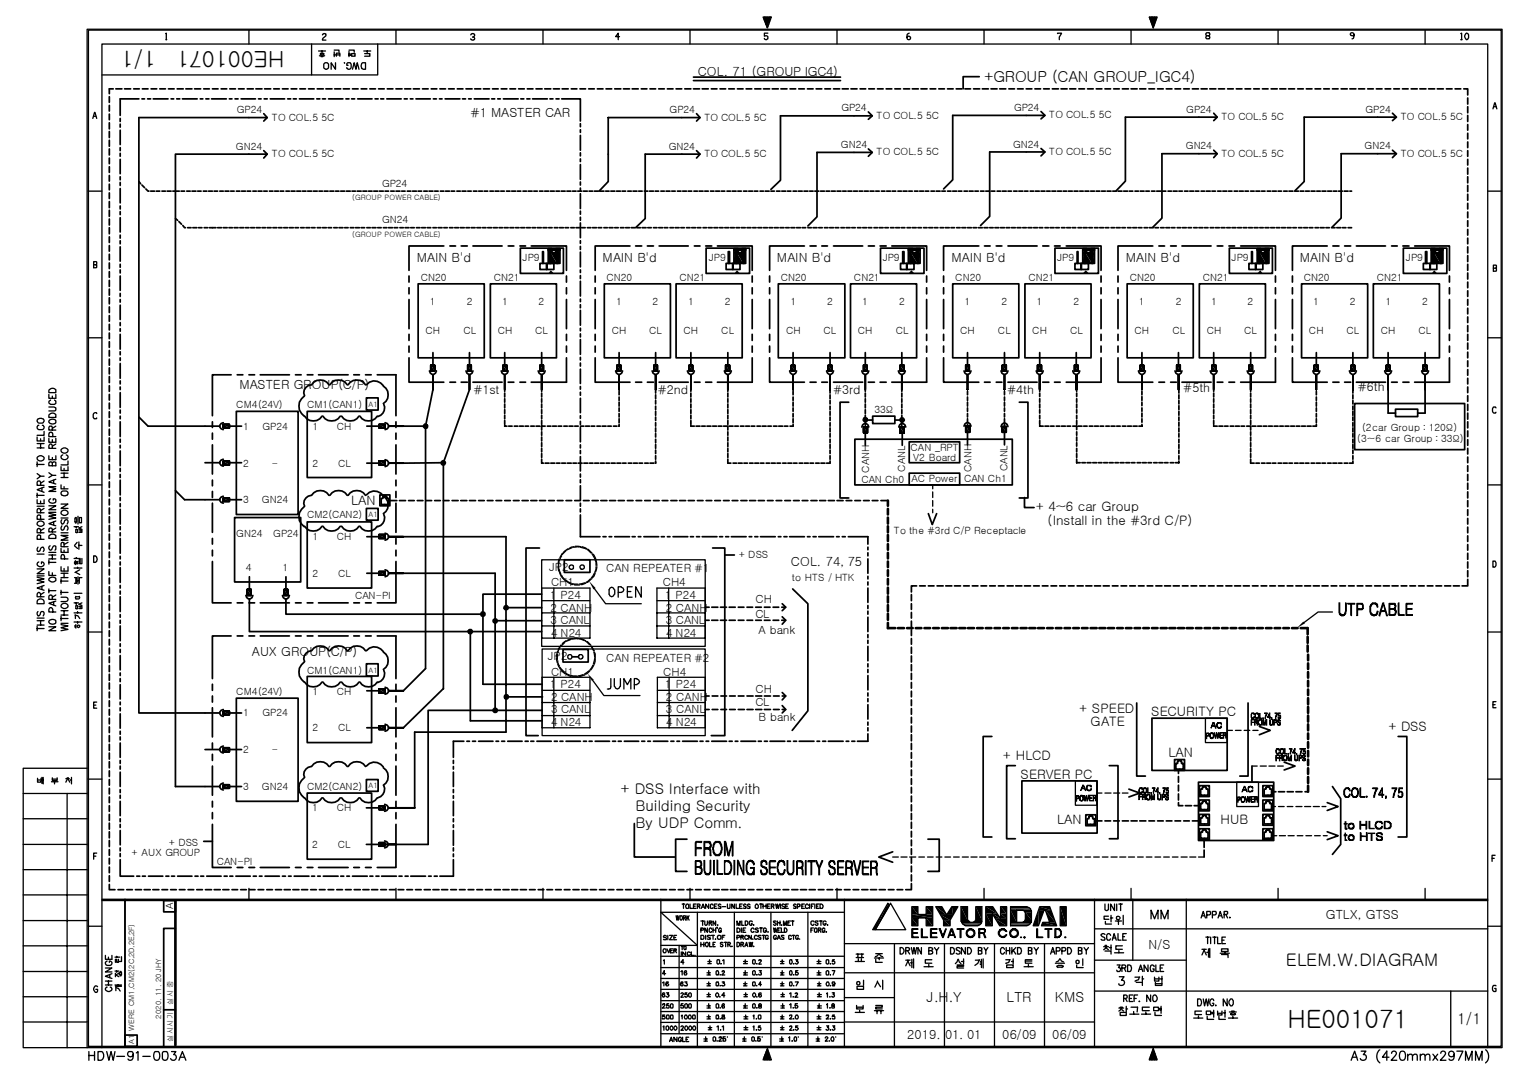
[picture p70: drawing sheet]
<svg xmlns="http://www.w3.org/2000/svg" width="297mm" height="210mm" viewBox="0 0 297 210" stroke-linecap="round" stroke-linejoin="round" font-family="sans-serif">
<defs><g id="words">
<text font-size="4.9" x="250.6" y="200">HE001071</text>
<g font-size="4.4">
<text x="30.4" y="10" transform="rotate(180 30.4 10)">1/1</text>
<text x="55.4" y="10" transform="rotate(180 55.4 10)">HE001071</text>
</g>
<text font-size="3.4" x="250.3" y="188">ELEM.W.DIAGRAM</text>
<g font-size="3">
<text x="191.5" y="16">+GROUP (CAN GROUP_IGC4)</text>
<text x="283.7" y="199.2">1/1</text>
</g>
<g font-size="2.9">
<text x="120.8" y="154.4">+ DSS Interface with</text>
<text x="123.7" y="157.8">Building Security</text>
<text x="123.7" y="161.1">By UDP Comm.</text>
</g>
<g font-size="2.7">
<text x="180.4" y="195">J.H.Y</text>
<text x="195.9" y="195">LTR</text>
<text x="205.3" y="195">KMS</text>
</g>
<g font-size="2.5">
<text x="135.8" y="14.7">COL. 71 (GROUP IGC4)</text>
<text x="91.6" y="22.8">#1 MASTER CAR</text>
<text x="81.1" y="51">MAIN B'd</text>
<text x="117.3" y="51">MAIN B'd</text>
<text x="151.2" y="51">MAIN B'd</text>
<text x="185.2" y="51">MAIN B'd</text>
<text x="219.1" y="51">MAIN B'd</text>
<text x="253" y="51">MAIN B'd</text>
<text x="46.6" y="75.7">MASTER GROUP(C/P)</text>
<text x="68.4" y="98.2">LAN</text>
<text x="201.6" y="99.5">+ 4~6 car Group</text>
<text x="203.9" y="102">(Install in the #3rd C/P)</text>
<text x="154" y="110.1">COL. 74, 75</text>
<text x="49.1" y="127.7">AUX GROUP(C/P)</text>
<text x="210.1" y="138.6">+ SPEED</text>
<text x="212.3" y="141.2">GATE</text>
<text x="224.1" y="139.4">SECURITY PC</text>
<text x="270.3" y="142.2">+ DSS</text>
<text x="195.2" y="147.9">+ HLCD</text>
<text x="227.4" y="147.3">LAN</text>
<text x="198.7" y="151.6">SERVER PC</text>
<text x="205.8" y="160.4">LAN</text>
<text x="237.6" y="160.4">HUB</text>
<text x="258.1" y="178.8">GTLX, GTSS</text>
<text x="223.5" y="184.6">N/S</text>
<text x="176.6" y="202.1">2019. 01. 01</text>
<text x="195.1" y="202.1">06/09</text>
<text x="204.8" y="202.1">06/09</text>
</g>
<g font-size="2.4">
<text x="92.1" y="76.6">#1st</text>
<text x="128" y="76.6">#2nd</text>
<text x="162.2" y="76.6">#3rd</text>
<text x="196" y="76.6">#4th</text>
<text x="230.3" y="76.3">#5th</text>
<text x="264.3" y="76.1">#6th</text>
</g>
<g font-size="2.2">
<text x="106.9" y="111">JP2</text>
<text x="107.3" y="114">CH1</text>
<text x="118" y="111.3">CAN REPEATER #1</text>
<text x="129" y="114">CH4</text>
<text x="107" y="116.5">1</text>
<text x="107.2" y="119">2</text>
<text x="109.1" y="116.5">P24</text>
<text x="109.1" y="119.1">CANH</text>
<text x="129.4" y="116.5">1</text>
<text x="129.6" y="119">2 CANH</text>
<text x="131.5" y="116.5">P24</text>
<text x="147.1" y="117.4">CH</text>
<text x="107.2" y="121.3">3</text>
<text x="107.3" y="123.9">4 N24</text>
<text x="109.1" y="121.4">CANL</text>
<text x="129.6" y="121.3">3 CANL</text>
<text x="129.7" y="123.9">4 N24</text>
<text x="147.1" y="120.2">CL</text>
<text x="147.6" y="123.4">A bank</text>
<text x="106.7" y="128.5">JP2</text>
<text x="107.3" y="131.4">CH1</text>
<text x="118" y="128.7">CAN REPEATER #2</text>
<text x="129.1" y="131.4">CH4</text>
<text x="107" y="133.9">1</text>
<text x="107.3" y="136.4">2 CANH</text>
<text x="109.1" y="133.9">P24</text>
<text x="129.4" y="133.9">1</text>
<text x="129.6" y="136.4">2</text>
<text x="131.6" y="133.9">P24</text>
<text x="131.6" y="136.4">CANH</text>
<text x="147.1" y="134.7">CH</text>
<text x="147.1" y="137.4">CL</text>
<text x="107.3" y="138.8">3 CANL</text>
<text x="107.3" y="141.2">4 N24</text>
<text x="129.6" y="138.8">3</text>
<text x="129.7" y="141.2">4 N24</text>
<text x="131.6" y="138.8">CANL</text>
<text x="147.6" y="140.3">B bank</text>
</g>
<g font-size="1.9">
<text x="46.1" y="22">GP24</text>
<text x="52.9" y="23.5">TO COL.5 5C</text>
<text x="130.3" y="22">GP24</text>
<text x="137.1" y="23.5">TO COL.5 5C</text>
<text x="163.8" y="21.7">GP24</text>
<text x="170.6" y="23.1">TO COL.5 5C</text>
<text x="197.4" y="21.6">GP24</text>
<text x="204.2" y="23">TO COL.5 5C</text>
<text x="230.9" y="21.9">GP24</text>
<text x="237.8" y="23.4">TO COL.5 5C</text>
<text x="265.8" y="21.9">GP24</text>
<text x="272.7" y="23.4">TO COL.5 5C</text>
<text x="45.9" y="29.1">GN24</text>
<text x="130.2" y="29.1">GN24</text>
<text x="163.7" y="28.9">GN24</text>
<text x="197.2" y="28.8">GN24</text>
<text x="230.8" y="29.1">GN24</text>
<text x="265.6" y="29.1">GN24</text>
<text x="52.9" y="30.6">TO COL.5 5C</text>
<text x="137.1" y="30.6">TO COL.5 5C</text>
<text x="170.6" y="30.2">TO COL.5 5C</text>
<text x="204.2" y="30.2">TO COL.5 5C</text>
<text x="237.8" y="30.5">TO COL.5 5C</text>
<text x="272.7" y="30.5">TO COL.5 5C</text>
<text x="74.4" y="36.3">GP24</text>
<text x="74.4" y="43.4">GN24</text>
<text x="101.7" y="50.7">JP9</text>
<text x="138" y="50.7">JP9</text>
<text x="171.8" y="50.7">JP9</text>
<text x="205.8" y="50.7">JP9</text>
<text x="239.7" y="50.7">JP9</text>
<text x="273.7" y="50.7">JP9</text>
<text x="81.9" y="54.6">CN20</text>
<text x="83.7" y="59.3">1</text>
<text x="90.9" y="59.3">2</text>
<text x="96.1" y="54.6">CN21</text>
<text x="97.7" y="59.3">1</text>
<text x="104.8" y="59.3">2</text>
<text x="118.1" y="54.6">CN20</text>
<text x="119.9" y="59.3">1</text>
<text x="127" y="59.3">2</text>
<text x="132.3" y="54.6">CN21</text>
<text x="134" y="59.3">1</text>
<text x="141.1" y="59.3">2</text>
<text x="152" y="54.6">CN20</text>
<text x="153.9" y="59.3">1</text>
<text x="161" y="59.3">2</text>
<text x="166.2" y="54.6">CN21</text>
<text x="167.8" y="59.3">1</text>
<text x="175" y="59.3">2</text>
<text x="186" y="54.6">CN20</text>
<text x="187.7" y="59.3">1</text>
<text x="194.9" y="59.3">2</text>
<text x="200.2" y="54.6">CN21</text>
<text x="201.8" y="59.3">1</text>
<text x="209" y="59.3">2</text>
<text x="219.9" y="54.6">CN20</text>
<text x="221.7" y="59.3">1</text>
<text x="228.9" y="59.3">2</text>
<text x="234.1" y="54.6">CN21</text>
<text x="235.7" y="59.3">1</text>
<text x="242.9" y="59.3">2</text>
<text x="253.8" y="54.6">CN20</text>
<text x="255.6" y="59.3">1</text>
<text x="262.7" y="59.3">2</text>
<text x="268" y="54.6">CN21</text>
<text x="269.7" y="59.3">1</text>
<text x="276.8" y="59.3">2</text>
<text x="82.8" y="65">CH</text>
<text x="90.2" y="65">CL</text>
<text x="96.9" y="65">CH</text>
<text x="104.2" y="65">CL</text>
<text x="119.1" y="65">CH</text>
<text x="126.4" y="65">CL</text>
<text x="133" y="65">CH</text>
<text x="140.4" y="65">CL</text>
<text x="153" y="65">CH</text>
<text x="160.3" y="65">CL</text>
<text x="167" y="65">CH</text>
<text x="174.4" y="65">CL</text>
<text x="186.9" y="65">CH</text>
<text x="194.3" y="65">CL</text>
<text x="200.9" y="65">CH</text>
<text x="208.3" y="65">CL</text>
<text x="220.8" y="65">CH</text>
<text x="228.2" y="65">CL</text>
<text x="234.9" y="65">CH</text>
<text x="242.2" y="65">CL</text>
<text x="254.8" y="65">CH</text>
<text x="262.1" y="65">CL</text>
<text x="268.8" y="65">CH</text>
<text x="276.1" y="65">CL</text>
<text x="46" y="79.3">CM4(24V)</text>
<text x="47.4" y="83.6">1</text>
<text x="51.1" y="83.6">GP24</text>
<text x="59.8" y="79.3">CM1(CAN1)</text>
<text x="60.8" y="83.7">1</text>
<text x="65.6" y="83.7">CH</text>
<text x="170.2" y="80.4">33Ω</text>
<text x="265.1" y="83.8">(2car Group : 120Ω)</text>
<text x="177.2" y="87.8">CAN _RPT</text>
<text x="177.7" y="89.6">V2 Board</text>
<text x="264.2" y="86">(3~6 car Group : 33Ω)</text>
<text x="47.4" y="90.8">2</text>
<text x="52.9" y="90.8">-</text>
<text x="60.8" y="90.8">2</text>
<text x="65.8" y="90.8">CL</text>
<text x="167.7" y="93.9">CAN Ch0</text>
<text x="169.2" y="92" transform="rotate(-90 169.2 92)">CANH</text>
<text x="176.2" y="91.8" transform="rotate(-90 176.2 91.8)">CANL</text>
<text x="177.4" y="93.8">AC Power</text>
<text x="187.6" y="93.8">CAN Ch1</text>
<text x="189.1" y="91.9" transform="rotate(-90 189.1 91.9)">CANH</text>
<text x="196.1" y="91.7" transform="rotate(-90 196.1 91.7)">CANL</text>
<text x="47.4" y="97.9">3</text>
<text x="51" y="97.9">GN24</text>
<text x="59.8" y="100.9">CM2(CAN2)</text>
<text x="46" y="104.4">GN24</text>
<text x="53.2" y="104.4">GP24</text>
<text x="60.8" y="105.1">1</text>
<text x="65.6" y="105.1">CH</text>
<text x="174" y="103.8">To the #3rd C/P Receptacle</text>
<text x="47.9" y="111">4</text>
<text x="55" y="111">1</text>
<text x="60.8" y="112.2">2</text>
<text x="65.8" y="112.2">CL</text>
<text x="143.8" y="108.6">+ DSS</text>
<text x="154.1" y="113">to HTS / HTK</text>
<text x="69.1" y="116.6">CAN-PI</text>
<text x="59.8" y="131.1">CM1(CAN1)</text>
<text x="46" y="135.1">CM4(24V)</text>
<text x="60.8" y="135.1">1</text>
<text x="65.6" y="135.1">CH</text>
<text x="47.4" y="139.4">1</text>
<text x="51.1" y="139.4">GP24</text>
<text x="60.8" y="142.3">2</text>
<text x="65.8" y="142.3">CL</text>
<text x="47.4" y="146.6">2</text>
<text x="52.9" y="146.6">-</text>
<text x="47.4" y="153.7">3</text>
<text x="51" y="153.7">GN24</text>
<text x="59.8" y="153.6">CM2(CAN2)</text>
<text x="60.7" y="157.8">1</text>
<text x="65.6" y="157.8">CH</text>
<text x="25.6" y="166.5">+ AUX GROUP</text>
<text x="32.9" y="164.5">+ DSS</text>
<text x="60.7" y="165">2</text>
<text x="65.7" y="165">CL</text>
<text x="42.2" y="168.3">CAN-PI</text>
<text x="33.7" y="176.8" transform="rotate(-90 33.7 176.8)">A</text>
</g>
<g font-size="1.4">
<text x="68.5" y="39">(GROUP POWER CABLE)</text>
<text x="68.5" y="46.1">(GROUP POWER CABLE)</text>
<text x="71.7" y="79.2">A1</text>
<text x="71.7" y="100.6">A1</text>
<text x="71.7" y="130.9">A1</text>
<text x="71.7" y="153.3">A1</text>
<text x="33.6" y="195.4" transform="rotate(-90 33.6 195.4)">실시 중</text>
<text x="26.1" y="203.1" transform="rotate(-90 26.1 203.1)">A1</text>
<text x="26.1" y="200.5" transform="rotate(-90 26.1 200.5)">WERE CM1,CM2(2C,2D,2E,2F)</text>
<text x="31.4" y="198.1" transform="rotate(-90 31.4 198.1)">2020. 11. 20 JHY</text>
<text x="33.6" y="202.6" transform="rotate(-90 33.6 202.6)">실시시기</text>
</g>
</g></defs>
<g fill="none" stroke="#000" stroke-width=".25">
<path d="M17 5.7h275.4v198.1h-275.4zM17.2 5.9h275v197.7h-275zM32.3 6.5l.1-.1v1.3M32.3 7.7h.2M48.5 5.9v2.7M60.6 8.6v6M62 9.9h1.4M62.2 10.9h1M62.3 10.6h.7M62.4 10.4v.1M62.5 11h.4M62.5 10.3l-.2 .1"/>
<path d="M62.5 10.4h.4M62.7 9.9v.4M62.8 6.8l.2-.3 .4 .1v.4l-.6 .6v.2h.6M62.9 10.3l.1 .2M63.3 12.2a.65 .65 0 0 1 .7 .3 .65 .65 0 0 1-.1 .8 .53 .53 0 0 1-.7 .1 .53 .53 0 0 1-.2-.7v-.2zM65.1 9.8h.9v.4M65.1 10.7h.2M65.1 10.1v.9M65.3 12.2v1.3l-.8-1.3v1.3M65.5 10.9v-.6h.7v.6M65.5 10.7h.7M67 12.2l.1 .1"/>
<path d="M67.8 12.7h-.3a.44 .44 0 0 1 .3-.5 .44 .44 0 0 1 .6 .3v.2a.48 .48 0 0 1-.2 .7 .48 .48 0 0 1-.7-.3M67.9 9.8h1v.4M67.9 10.8h.4M67.9 10.5h.4M67.9 10v1M68.4 10.4h.7v.5h-.7zM68.6 13.5l.3-1.3 .4 1.3 .2-1.3 .4 1.3M70.6 12.2h.5v1.3h-.4a.75 .75 0 0 1-.1-1.3zM70.8 9.9h1.4M71 10.4h1v.5h-1M71.5 9.9v.4M73.5 8.6v6h-53.7"/>
<path d="M77.1 5.9v2.7M91.6 6.8l.3-.3h.2a.35 .35 0 0 1 .3 .5 .35 .35 0 0 1-.4 .2M92.1 7.2h.1l.2 .3-.1 .2-.4 .1-.3-.3M105.7 5.9v2.7M120.6 7.1h-.8l.5-.7v1.3M134.3 5.9v2.7M148.5 3.3h1.6l-.7 2.1zM148.9 3.3l-.3 .2M149.1 3.3l-.4 .4M149.5 6.4h-.7v.6h.2a.39 .39 0 0 1 .5 .2 .39 .39 0 0 1-.2 .5 .39 .39 0 0 1-.5-.2M149.5 5.1l-.2 .2M149.5 3.3l-.7 .7"/>
<path d="M149.6 4.7l-.4 .4M149.8 4.2l-.7 .6M149.8 3.3l-.9 .9M150 3.7l-1 1M150.1 3.3l-1.1 1.1M162.9 5.9v2.7M177 6.4a.73 .73 0 0 0-.2 1.3 .37 .37 0 0 0 .4-.1 .37 .37 0 0 0 0-.4l-.4-.2-.2 .3M191.5 5.9v2.7M205.9 6.5l.7-.1-.4 .8v.5M220.2 5.9v2.7M223.7 3.3h1.5l-.7 2.1zM223.8 3.3l-.1 .1"/>
<path d="M224.1 3.3l-.3 .4M224.4 3.3l-.5 .5M224.5 5.3v.1M224.6 4.9l-.2 .3M224.7 3.3l-.7 .8M224.8 4.4l-.5 .6M225 3.9l-.8 .9M225.1 3.3l-1 1M225.2 3.5l-1.1 1M235 7h-.2l-.1 .4 .2 .1h.5l.1-.3-.1-.2h-.2M248.8 5.9v2.7M263.6 6.7a.34 .34 0 0 1-.5 .2 .34 .34 0 0 1 0-.5 .61 .61 0 0 1 .5 .5 .61 .61 0 0 1-.4 .6"/>
<path d="M277.4 5.9v2.7M284.3 6.5l.2-.1v1.3M284.3 7.7h.3M285.3 6.6a.39 .39 0 0 1 .5 0 .39 .39 0 0 1 .1 .5v.3l-.4 .3a.72 .72 0 0 1-.2-1.1zM17.2 37.2h2.6M18.1 23l.3-1.1 .4 1.1M18.2 22.6h.5M289.6 37.2h2.6M290.6 21.2l.3-1.2 .5 1.2M290.8 20.8h.4M18.2 51.5h.5l.1-.5-.6-.1v1.2h.5l.1-.5-.2-.1M108.5 49.2v2"/>
<path d="M143.3 49v2.2M144.8 49.2v2M145 49.2v2M246.5 49.2v2M279 49v2.2M280.5 49.2v2M280.7 49.2v2M290.7 52.2l.6-.1-.1-.5h-.5v1.2l.6-.1v-.4l-.2-.1M9.5 79.2h1l.4 .1v.5l-.2 .1h-1.2M9.5 76.7v.8h1.4v-.8M9.6 75.8a.75 .75 0 0 1 1.3 .2v.4h-1.4zM9.8 77.8a.44 .44 0 0 0-.3 .6 .44 .44 0 0 0 .6 .3h.3a.45 .45 0 0 0 .5-.3 .45 .45 0 0 0-.3-.6"/>
<path d="M10.2 77.1v.4M17.2 65.7h2.6M289.6 65.7h2.6M291.2 79.3a.42 .42 0 0 0-.6 0 .42 .42 0 0 0-.1 .6l.3 .5h.3l.1-.2M7.2 89a.73 .73 0 0 1 .8-.4 .73 .73 0 0 1 .6 .7 .7 .7 0 0 1-.8 .4 .7 .7 0 0 1-.6-.7zM7.2 97.2v.8h1.4v-.8M7.2 92.1l.7 .5-.7 .5M7.2 85v.8h1.4v-.8M7.2 89.8v1M7.2 95.9v.9M7.2 98.5h1.4M7.2 96.4h1.4"/>
<path d="M7.2 90.4h1.4M7.2 87.1h1.4M7.2 86.3h1.4M7.4 81.5l.7-.1a.47 .47 0 0 1 .5 .4 .47 .47 0 0 1-.5 .5l-.7-.1-.2-.2zM7.6 82.7a.43 .43 0 0 0-.4 .5 .43 .43 0 0 0 .5 .4h.4a.43 .43 0 0 0 .5-.4 .43 .43 0 0 0-.4-.5M7.9 99.8l-.1-.8h-.5l-.1 .8h1.4M7.9 94.4l-.1-.7-.4-.1-.2 .2v.6h1.4M7.9 85.4v.4M7.9 86.3v.8M7.9 97.5v.5M7.9 92.6h.7M8.2 94.9v.6"/>
<path d="M8.6 94.8l-1.4 .5 1.4 .5M8.6 83.9v.8h-1.4M8.6 98.9l-.7 .4M8.6 93.6l-.7 .4M9.5 99.8l1.4 .4-1.4 .2 1.4 .4-1.4 .2M9.5 98.4h1.4l-1.4 .8h1.4M9.5 92l.7 .5-.7 .4M9.5 88.7v.7h1.4v-.7M9.5 85.3v.7h1.4v-.7M9.5 99.7h1.4M9.6 80.6a.75 .75 0 0 1 1.3 .2v.4h-1.4zM9.8 81.6a.68 .68 0 0 1 .7 0 .68 .68 0 0 1 .4 .6 .78 .78 0 0 1-.8 .3 .78 .78 0 0 1-.6-.6z"/>
<path d="M9.8 97l-.2 .2a.65 .65 0 0 0 .3 .7 .65 .65 0 0 0 .8-.1l.2-.2v-.4l-.2-.2h-.3v.3M10.2 90.1l.2-.3 .5 .1v.7h-1.4l.1-.7h.5l.1 .7M10.2 87.2l-.1-.7-.3-.1-.3 .3v.5h1.4M10.2 83.7l-.1-.8h-.4l-.2 .3v.5h1.4M10.2 85.5v.5M10.2 89v.4M10.2 92.5h.7M10.3 84.9l-.1-.7h-.6l-.1 .7h1.4M10.4 93.4v.6M10.9 94.7h-1.4l1.4 .4-1.4 .5h1.4M10.9 93.2l-1.4 .5 1.4 .5M10.9 86.4l-.7 .4"/>
<path d="M10.9 82.9l-.7 .4M11.9 98.1h1.3l-1.3 .8h1.3M11.9 94.3v.8h1.3M11.9 90.8v.7h1.3v-.7M11.9 92.9h1.3M11.9 92h1.3M12.1 99.4a.65 .65 0 0 1 .7-.1 .65 .65 0 0 1 .4 .7 .71 .71 0 0 1-.8 .3 .71 .71 0 0 1-.5-.6zM12.1 95.6a.71 .71 0 0 1 .7-.1 .71 .71 0 0 1 .4 .6 .73 .73 0 0 1-.7 .4 .73 .73 0 0 1-.6-.6zM12.1 87.3a.71 .71 0 0 1 1.1 .4 .66 .66 0 0 1-.8 .5 .66 .66 0 0 1-.4-.8zM12.2 88.5a.48 .48 0 0 0-.3 .5 .48 .48 0 0 0 .5 .4h.3a.48 .48 0 0 0 .5-.4 .48 .48 0 0 0-.3-.5M12.5 91.1v.4M12.5 92v.9"/>
<path d="M12.5 94.7v.4M13.2 89.7v.7h-1.3M17.2 94.3h2.6M18.8 80.4a.38 .38 0 0 0-.5-.1 .38 .38 0 0 0-.2 .5 .45 .45 0 0 0 .1 .6 .45 .45 0 0 0 .6 0v-.1M82.7 82.9l.3-.1-.1 .3zM168.3 81.6l.3-.1v.2l-.3 .1zM181.6 94.4v.7M181.6 95.7v1.1M181.6 97.4v1.1M181.6 99.1v.7M289.6 94.3h2.6M7.2 112.3l1.4 .3-1.4 .3 1.4 .3-1.4 .4"/>
<path d="M7.2 110.7h1.4l-1.4 .9h1.4M7.2 112h1.4M7.2 107.8h1.4M7.3 116.8a.73 .73 0 0 1 .9-.2 .73 .73 0 0 1 .4 .8h-1.4zM7.3 101.6a.66 .66 0 0 1 .8-.2 .66 .66 0 0 1 .4 .7 .71 .71 0 0 1-.8 .3 .71 .71 0 0 1-.5-.6zM7.4 119l-.2 .2 .2 .6 .4-.2 .3-.6a.34 .34 0 0 1 .5 .2l-.2 .6M7.4 106.4l-.2 .4 .2 .5 .3-.1 .4-.7 .3-.1 .2 .4-.2 .5M7.6 109.3a.48 .48 0 0 0-.4 .6 .48 .48 0 0 0 .5 .4h.4a.47 .47 0 0 0 .5-.5 .47 .47 0 0 0-.5-.5v.4M7.9 116.1v-.5l-.3-.4h-.1l-.3 .4v.5h1.4M7.9 104.9v-.7h-.6l-.1 .7h1.4M7.9 103.6l-.1-.7h-.5l-.1 .7h1.4M7.9 101v-.7h-.6l-.1 .7h1.4"/>
<path d="M8.2 114.1v.6M8.6 113.9l-1.4 .5 1.4 .4M8.6 115.2l-.7 .5M8.6 102.8l-.7 .4M9.5 111.2v.7h1.4M9.5 114.9h1.4M9.5 109v.7M9.5 114.6v.7M9.5 109.4h1.4M9.5 108.7h1.4M9.5 108h1.4M9.5 107.5h1.4"/>
<path d="M9.6 104.2a.75 .75 0 0 1 1.3 .1v.4h-1.4zM9.8 112.4a.68 .68 0 0 1 .7-.1 .68 .68 0 0 1 .4 .7 .78 .78 0 0 1-.8 .2 .78 .78 0 0 1-.6-.6zM9.8 106.2l-.2 .1a.48 .48 0 0 0 .2 .7l.3-.1 .2-.5a.36 .36 0 0 1 .6-.1v.6l-.2 .1M10.2 116.6l-.1-.8h-.5l-.1 .8h1.4M10.2 103.5l-.1-.7h-.5l-.1 .7h1.4M10.2 108v.7M10.2 111.4v.5M10.3 119.1l-.1-.7-.4-.2-.3 .3v.6h1.4M10.4 101.5v.6M10.4 117.1v.6M10.9 116.9l-1.4 .5 1.4 .5M10.9 101.4l-1.4 .5 1.4 .4"/>
<path d="M10.9 115.8l-.7 .4M10.9 102.7l-.7 .4M11.9 116.2h.9l.4 .3-.1 .4-1.2 .1M11.9 110.3v.8h1.3v-.8M11.9 106.7v.8h1.3v-.8M11.9 112.6v.9M11.9 114.8v.9M11.9 119.9v.8M11.9 119.6h1.3M11.9 118.8h1.3M11.9 115.2h1.3M11.9 113h1.3"/>
<path d="M11.9 112.4h1.3M11.9 111.5h1.3M11.9 103.6h1.3M11.9 100.8h1.3M12.1 117.5a.65 .65 0 0 1 .7-.1 .65 .65 0 0 1 .4 .7 .71 .71 0 0 1-.8 .3 .71 .71 0 0 1-.5-.6zM12.1 102.3l-.2 .3 .2 .5h.3l.2-.6 .2-.2a.47 .47 0 0 1 .4 .3 .47 .47 0 0 1-.1 .5M12.1 101.1l-.2 .3 .2 .6 .4-.3 .1-.5 .5-.1 .1 .3-.1 .6M12.5 106.4v-.8h-.5l-.1 .8h1.3M12.5 107v.5M12.5 110.6v.5M12.5 111.5v.9M12.5 118.8v.8"/>
<path d="M12.6 108.7l-.1-.7h-.5l-.1 .7h1.3M13.2 104.2h-1.3l1.3 .4-1.3 .5h1.3M13.2 105.5l-.7 .4M14.4 119.2h1.5M14.4 117.3h.9M14.4 115.4h1.5M14.4 110.5h1.5M14.4 108.6h.9M14.4 102.5h.9M14.5 112.4h.4v1.1h-.4M14.5 109.3v.4M14.5 106.2l.6 .5"/>
<path d="M14.6 119.6l.6 .2 .3 .5M14.6 111.4l.9 .4M14.7 109.1v.7M14.7 119.6v.7M14.8 117.9h.3v.5l-.2 .1-.1-.1zM14.8 116v.5M14.8 103.1h.3v.5h-.2h-.1zM14.8 112.4v1.1M14.8 100.7v.2M14.8 100.7h-.1l-.1 .2 .1 .8h.1M14.8 102.5v.2M14.8 108.5v.1"/>
<path d="M14.8 117.3v.3M14.8 116.1h.6M14.8 116.5h.6M14.8 109.2h.4M14.8 109.7h.4M14.8 101.4v.3M14.9 100.9v.5M14.9 109.3v.4M15 113h.2M15 105.5l-.5 .6M15.1 109.3v.4M15.1 110.3v.2"/>
<path d="M15.1 119v.2M15.2 100.4v1.6M15.2 112.2v1.4M15.4 118h.5v.4h-.5M15.4 103.1h.5v.5h-.5M15.4 105.4v1.5M15.4 106.1h.5M15.4 100.7h.5v1h-.5zM15.4 116v.4M15.5 110.8l-.7 .5M15.6 103.1v.5M15.6 118v.4"/>
<path d="M15.9 112.4h-.5v1.1M15.9 108.6v1.1h-.3v-1.1h-.2v1.1M15.9 117.3l-.5 .2 .5 .3M15.9 102.5l-.5 .2 .5 .3M18.2 108.1a.64 .64 0 0 1 .7 .7 .64 .64 0 0 1-.7 .6zM98.3 118.2l.2-.2a.18 .18 0 0 1 .2 .3 .18 .18 0 0 1-.3 .1zM105.4 108.9h31.9v16.8h-31.9zM105.4 119.2h9.4M105.4 114.4h9.4v9.7h-9.4zM105.4 116.9h9.4M107.8 114.4v9.7M108.7 110.1v1"/>
<path d="M108.8 109.4l-.1 1M108.8 110.7l.4 1.1M108.8 108.7l-.1 1M108.9 111.4l.4 .9M109.3 108.1l-.4 1M109.3 111.9l.7 .9M109.5 107.6l-.5 .9M109.5 112.5l.8 .6M110.2 107.1l-.8 .8M110.3 113l.9 .5M110.5 106.8l-.8 .7M110.5 113.3l1 .4"/>
<path d="M111.4 106.5l-1 .4M111.4 113.6h1.1M111.6 106.4h1.1M111.7 106.4l-.9 .3M111.8 113.7l1 .1M112 106.3l1.1 .1M113 106.4l1 .4M113.3 106.4l.9 .4M113.8 113.4l-1.1 .2M114.1 113.4l-1 .3M114.2 106.9l.9 .6M114.5 106.9l.8 .7"/>
<path d="M114.9 112.6l-.8 .7M115.2 112.6l-.9 .7M115.3 107.8l.5 .9M115.4 107.8l.5 .9M115.7 111.5l-.6 1M115.7 114.5l2.2 2.9h6.9M115.9 109l.1 .3v.7M115.9 111.5l-.3 .6-.3 .4M116 110.3v.5l-.2 .6M116 109l.2 1M116.2 110.3l-.3 1M119.6 114.7l-.2-.3-.3-.2-.4 .2-.1 .3v.9l.1 .3 .4 .2 .3-.2 .2-.3"/>
<path d="M119.7 114.7v.9M120.9 114.1h-.6v2.1M120.9 114.2l.4 .2 .1 .3-.1 .4-.4 .1h-.6M122.1 115.1h.7M123 114.1h-.9v2.1h.9M124.8 114.1v2.1l-1.1-2.1v2.1M127.9 119.2h9.4M127.9 114.4h9.4v9.7h-9.4zM127.9 116.9h9.4M130.2 114.4v9.7M259.4 119.1h-2.8l-2.7 2M290.6 109.1h.3a.81 .81 0 0 1 0 1.2h-.3z"/>
<path d="M7.2 122.3h1.4M7.2 121.8v.9M7.2 121.6h1.4M7.2 120.7h1.4M7.2 120.2h1.4M7.9 120.7v.9M9.5 121.9h1.4l-1.4 .8h1.4M9.8 120.6a.68 .68 0 0 1 .7-.1 .68 .68 0 0 1 .4 .7 .78 .78 0 0 1-.8 .2 .78 .78 0 0 1-.6-.6zM11.9 121.5l1.3 .3-1.3 .3 1.3 .3-1.3 .3M11.9 121.3h1.3M11.9 120.3h1.3M14.4 121h1.5"/>
<path d="M14.6 121.7v.3M14.8 121.5v.7M15 121.7h.5v.2l-.2 .2-.3-.2zM15.1 121v.3M17.2 123h2.6M18.2 137.2h.5M18.8 136.6h-.6v1.2h.6M91.4 122.8l.2-.1v.3h-.1zM96.2 120.7h.3v.1l-.2 .1zM98.4 135.5h.3l-.1 .2zM105.4 121.8h9.4M105.5 126.3h31.8v16.8h-31.8z"/>
<path d="M105.5 136.7h9.3M105.5 131.8h9.3v9.8h-9.3zM105.5 139.2h9.3M105.5 134.3h9.3M107.8 131.8v9.8M108.3 127.9l.2 1.1M108.6 126.7l-.3 1M108.6 129.2l.5 .9M108.6 127.3l-.1 1M108.6 128.5v.4l.3 .7M109 126l-.4 .9M109 129.8l.8 .9"/>
<path d="M109.2 125.5l-.5 .9M109.2 130.3l.8 .8M109.9 125l-.7 .7M109.9 130.8l1 .5M110.2 124.6l-.8 .7M110.3 131.2l.9 .4M111.1 124.4l-1 .4M111.1 131.4l1.1 .1M111.4 124.3h1.1M111.4 124.2l-1 .4M111.4 131.7h1.2M111.7 124.1l1 .1"/>
<path d="M112.7 124.3l1 .3M113 124.2l1 .4M113.5 131.2l-1 .3M113.8 131.3l-1 .3M114 124.7l.8 .7M114.2 124.8l.8 .7M114.7 130.5l-1 .7M114.8 130.5l-.8 .7M115 125.7l.5 .9M115.2 125.7l.5 .9M115.4 132.4l2.1 2.9h7.1M115.4 129.4l-.6 .9"/>
<path d="M115.6 129.4l-.6 .9M115.6 126.8l.2 1.1M115.7 126.8l.2 .4v.7M115.8 128.1l-.3 1M115.9 128.1l-.2 1.1M118.9 132l-.1 2h-.6M119.6 132v1.5M119.7 133.5l.1 .4 .4 .1 .3-.1 .2-.4M120.8 132v1.5M121.4 134v-2l.7 1.2 .7-1.2v2M123.5 133.2h.5M124 132h-.5v2"/>
<path d="M124 132.1l.3 .2 .2 .3-.2 .3-.3 .2M127.9 121.8h9.4M128 136.7h9.3M128 139.2h9.3M128 131.8h9.3v9.8h-9.3zM128 134.3h9.3M130.2 131.8v9.8M234.6 139.7h4.3v4.8h-4.3zM289.6 123h2.6M290.6 137.1h.4M291.2 136.5h-.6v1.2h.6M4.5 154.4h12.5"/>
<path d="M4.5 159.3h12.5M7.3 151.4v.8h.7v-.8M7.3 151.7h.7M8.2 151.2v1.2M8.2 151.7h.2M8.4 151.2v1.3M10 152.1h1.3M10.2 151.3v.5h.9v-.5M10.2 151.6h.9M10.6 152.1v.4M12.8 151.5h.7M13.1 154.4v49.4"/>
<path d="M13.1 151.3h.2M13.2 151.5l-.4 .7M13.2 151.5l.4 .7M13.7 151.7h.2M13.9 151.2v1.3M17 149.5h-12.5v54.3h12.5M17.2 151.6h2.6M209.3 151.9h4.2v4.7h-4.2zM213.5 154.3h1M215.1 154.3h1.2M216.8 154.3h1.2M218.5 154.3h1.1"/>
<path d="M238.9 142.1h1M240.5 142.1h1.1M240.7 152.2h4.3v4.7h-4.3zM242.2 142.1h1.1M243.7 149h1M243.9 142.1h1M245.3 149h1.2M247 149h1.2M247.5 156.9h.8M248.7 149h1.1M248.9 156.9h1.1M250.6 156.9h1.1"/>
<path d="M252.3 156.9h1.1M253.9 156.9h1.2M255.6 156.9h1.2M257.3 156.9h.8M289.6 151.6h2.6M4.5 174.1h12.5M4.5 179.1h12.5M4.5 169.2h12.5M4.5 164.3h12.5M18.2 166.6h.5M18.8 166h-.6v1.1M19.8 175.2h269.8"/>
<path d="M19.8 174.9h269.8M24.3 174.9v28.7M48.5 172.8v2.1M77.1 172.8v2.1M105.7 172.8v2.1M128.6 174.9v28.7M131.6 178.2l.2 .8 .1-.8 .1 .8 .2-.8M132.4 178.2h.1a.38 .38 0 0 1 .4 .4 .38 .38 0 0 1-.5 .3zM132.8 175.9h.5M133 178.6l.5-.1v-.3h-.5v.8M133 175.9v.8M133.3 178.6l.2 .4"/>
<path d="M133.6 176l.1-.1a.48 .48 0 0 1 .4 .3 .48 .48 0 0 1-.2 .5 .42 .42 0 0 1-.4-.3 .42 .42 0 0 1 .1-.4zM133.7 178.2v.8M133.9 178.5l.2 .5M134.1 178.2l-.4 .5M134.3 175.9v.8h.5M134.3 172.8v2.1M135 176.3h.3M135.5 175.9h-.5v.8h.5M135.7 176.3h.5l.1-.3-.6-.1v.8M135.7 177.5v26.1M136 176.3l.3 .4M136.4 179.2h.6"/>
<path d="M136.5 176.7l.3-.8 .4 .8M136.7 176.5h.3M136.8 179.2v.8M137.2 179.2v.6l.2 .2 .3-.2v-.6M138 175.9v.8l-.6-.8v.8M138 179.5h.5v-.3h-.5v.8M138.3 179.5l.2 .5M138.8 176.1v-.1a.31 .31 0 0 0-.4 0 .31 .31 0 0 0-.1 .4l.1 .3h.3l.1-.2M139.1 176.3h.3M139.3 179.2v.8l-.5-.8v.8M139.6 175.9h-.5v.8h.5M139.6 179.9l.1 .1z"/>
<path d="M140.3 176l-.1-.1-.4 .1v.2l.5 .2-.1 .3-.4-.1M140.6 176.4h.7M141.6 175.9l.1 .8 .4-.1v-.7M142.9 175.9v.8l-.5-.8v.8M142.9 177.5v26.1M143.3 175.9v.8h.5M144 176.3h.3M144.4 179.2v.8h.4M144.5 175.9h-.5v.8h.5M145.1 179.2h.2a.45 .45 0 0 1 .3 .5 .45 .45 0 0 1-.5 .3zM145.2 176l-.1-.1-.4 .1v.2l.5 .2-.1 .3-.4-.1M146 176l-.2-.1-.3 .1v.2l.5 .2-.1 .3-.4-.1"/>
<path d="M146.4 179.3l-.1-.1a.4 .4 0 0 0-.5 .3 .4 .4 0 0 0 .5 .4l.1-.2h-.2M146.7 179.9h.1M147.2 175.9a.42 .42 0 0 1 .4 .4 .42 .42 0 0 1-.4 .4 .6 .6 0 0 1 0-.8zM147.9 175.9h.5M148.1 175.9v.8M148.5 176.3h.6M148.5 175.9v.8M149.1 175.9v.8M149.4 176.3h.3M149.9 175.9h-.5v.8h.5M150.1 177.5v26.1M150.1 176.3h.5l.1-.3-.6-.1v.8"/>
<path d="M150.4 176.3l.3 .4M151 175.9l.2 .8 .1-.8 .2 .8 .3-.8M151.1 179.3h-.5l.1 .2 .4 .2-.2 .3-.3-.2M151.3 179.2v.8M151.3 179.5h.5M151.8 179.2v.8M151.9 175.9v.8M152.1 179.9l.1 .1zM152.8 176l-.3-.1-.3 .1 .1 .3 .5 .2-.1 .2-.5-.1M152.9 176.3h.4M153.4 179.5h.2M153.4 175.9h-.5v.8h.5"/>
<path d="M153.9 179.2h-.5v.8h.5M154 179.2h.5M154.3 179.2v.8M155 176l-.2-.1-.3 .1v.2l.5 .2-.1 .3-.4-.1M155.2 176.4l.5-.1v-.3l-.5-.1v.8M156.1 176.3h.2M156.6 175.9h-.5v.8h.5M157.3 177.5v26.1M157.3 176.1a.34 .34 0 0 0-.5-.1 .34 .34 0 0 0 0 .5l.1 .2h.4v-.2M157.6 175.9v.8M157.9 176.3h.3M158.4 175.9h-.5v.8"/>
<path d="M158.4 179.3a.38 .38 0 0 0-.6 .1 .38 .38 0 0 0 .2 .5l.3 .1 .1-.2M158.6 175.9v.8M158.9 176.3h.3M159.2 179.3h-.5l.1 .2 .4 .1v.3l-.3 .1-.2-.2M159.5 175.9h-.6v.8h.6M159.5 179.2h.5M159.6 175.9a.45 .45 0 0 1 .6 .4 .45 .45 0 0 1-.6 .4zM159.8 179.2v.8M160.8 179.3a.38 .38 0 0 0-.7 .2 .38 .38 0 0 0 .5 .4l.2-.2h-.2M161.1 179.9h.1M162.9 172.8v2.1M164.4 174.9v28.7z"/>
<path d="M164.4 177.5h-35.8l7.1 6.4h-7.1M172.8 175.7l.3 .5-2.7 4.7h-.5zM173.3 175.7l3 5.2h-5.9zM173.8 166.7h1.1M175.4 166.7h1.2M177.1 166.7h1.2M177.5 176.4h1.2v1.5h1.6v-1.5h1.3v3.7h-1.3v-1.5h-1.6v1.5h-1.2zM178.8 166.7h1.1M180.5 166.7h1.1M182.1 176.4h1.2l1 1.6 1-1.6h1.2l-1.6 2.6v1.1h-1.2v-1.1zM182.2 166.7h1.1M183.9 166.7h1.1"/>
<path d="M185.6 166.7h1.1M187.1 179.3l.3 .5 .5 .2M187.3 166.7h1.2M188.3 179v-2.6h-1.2v2.9M188.4 179l.4 .3M188.8 179.4h.7M189 166.7h1.2M189.9 179l-.1 .3h-.3M189.9 179v-2.6h1.2v2.9l-.1 .3-.3 .3-.3 .1M190.7 166.7h1.2M191.5 172.8v2.1M191.9 176.4h1.3l1.6 2.3v-2.3h1.1v3.7h-1.3l-1.4-2.4v2.4h-1.3z"/>
<path d="M192.5 166.7h1.1M194.2 166.7h1.1M195.9 166.7h1.1M197.6 166.7h1.1M199.2 177.1l.2 .1 .1 .3M199.2 177.1h-1.3v2.3h1.3M199.2 166.7h1.1M199.5 179l-.1 .3h-.2M199.6 177.5v1.5M199.9 176.5l.7 .3 .1 .4M199.9 176.4h-3.2v3.7h3.2M200.7 179.3l-.1 .3-.3 .3-.4 .1"/>
<path d="M200.8 177.2v2.1M200.9 166.7h1.2M202.4 176.4h1.9l1.4 3.7h-3l.3-.7h1.3l-.8-2.3h-.3l-1.1 3h-1zM202.6 166.7h1.2M204.3 166.7h1.2M206 166.7h1.2M206.4 176.4h1.1v3.7h-1.1zM207.8 166.7h1.1M209.5 166.7h1.1M211.2 166.7h1.1M212.9 166.7h1.1M213 174.9v28.7"/>
<path d="M214.6 166.7h1.1M215.1 175.9v1.1l.2 .1 .5-.1v-1.1M215.2 179.3v.5h1.2M215.8 178.2h-.9v.6h.9M216.3 178.1v1.2M216.3 178.6h.3M216.3 166.7h1.2M216.9 175.9v1.2l-.7-1.2v1.2M217.1 179.2h1.2M217.4 178.3h.5M217.4 178.8h.5M217.4 178.4v.3"/>
<path d="M217.4 175.9v1.2M217.7 179.2v.6M217.8 175.9h.7M218 178.4v.3M218 166.7h1.1M218.1 175.9v1.2M218.6 178.1v1.7M219.7 166.7h1.1M220.2 172.8v2.1M220.5 174.9v11.9M221.4 166.7h1.1M223.1 166.7h1.1"/>
<path d="M224.1 178.7v-1.6l.6 1.6 .7-1.6v1.6M224.8 166.7h1.1M226 178.7v-1.6l.7 1.6 .7-1.6v1.6M226.5 166.7h1.1M228.2 166.7h1.1M229.9 166.7h1.2M230.9 174.9v28.7M231.6 166.7h1.2M233.3 166.7h1.1M233.8 178.6l.4-1.3 .4 1.3M234 178.2h.5M234.9 178l.7-.1v-.6h-.7v1.3"/>
<path d="M236 178l.7-.1v-.6h-.7v1.3M237.1 178.6l.4-1.3 .4 1.3M237.3 178.2h.5M238.3 177.9l.6-.1 .1-.4-.7-.1v1.3M238.6 177.9l.4 .7M239.4 178.4v.2l.1-.1M247.8 162.6h.7M248.8 172.8v2.1M249 162.6h1.2M250.7 162.6h1.2M252.5 162.6h1.1M254.2 162.6h1.1"/>
<path d="M255.9 162.6h1.1M257.6 162.6h.7M277.4 172.8v2.1M290.4 167h.5M291 166.4h-.6v1.2M4.5 189h12.5M4.5 184h12.5M4.5 198.8h12.5M4.5 193.9h12.5M17.2 180.2h2.6M19 192a.52 .52 0 0 0-.7 .1 .52 .52 0 0 0 .1 .7l.2 .3 .3-.1 .1-.5h-.3M20.5 188.3h1.3l-1.3 .8h1.3"/>
<path d="M20.5 185.9v.7h1.3v-.7M20.5 191.6h1.3M20.5 190.9h1.3M20.9 192a.43 .43 0 0 0-.4 .5 .43 .43 0 0 0 .5 .4 .47 .47 0 0 0 .7-.2 .47 .47 0 0 0-.3-.7M20.9 187a.48 .48 0 0 0-.3 .6 .48 .48 0 0 0 .7 .2 .43 .43 0 0 0 .5-.4 .43 .43 0 0 0-.5-.4v.2M21.1 186.2v.4M21.1 190.9v.7M21.4 189.7v.5M21.8 189.4l-1.3 .5 1.3 .4M22.4 191.6h1.3M22.4 188.9h.7M22.4 186.2h.9"/>
<path d="M22.5 191.9h1.2M22.5 189.3v.7M22.5 192.7v-.6l.6 .2 .3 .5M22.7 186v.2M22.7 188.9v.3M23 191.6v.3M23.1 186.6v.6h-.4v-.6h-.2v.6M23.1 189.3l-.6 .4 .6 .3M23.2 189.2v.5M23.4 189h.2M23.4 189.2l.1-.1 .1 .1M23.4 189.6l.1 .2 .1-.2"/>
<path d="M23.4 189.8h.2M23.7 186.1v.9h-.5M23.7 189.2v.5M128.6 198.9h35.8M128.6 186h35.8M128.6 188.2h35.8M128.6 190.3h35.8M128.6 192.5h35.8M128.6 194.7h35.8M128.6 196.8h35.8M129 195.5v-.2a.24 .24 0 0 1 .3 0 .24 .24 0 0 1 0 .4l-.4 .4h.6M129 191.2l.2-.2v.8"/>
<path d="M129.1 199.7l.1-.1v.8M129.1 186.9l.2-.2v.9M129.4 197.5h-.4v.2a.31 .31 0 0 1 .4 .1 .31 .31 0 0 1-.1 .4l-.4-.1M129.4 193.2h-.1a.35 .35 0 0 0-.4 .4 .35 .35 0 0 0 .4 .3v-.4h-.3l-.1 .1M129.6 189.4h-.6l.3-.6v.9M129.7 199.7l.2-.1a.47 .47 0 0 1 .3 .4 .47 .47 0 0 1-.3 .4 .43 .43 0 0 1-.2-.7zM129.7 193.1h.5l-.3 .4h.3a.31 .31 0 0 1-.1 .4 .31 .31 0 0 1-.4-.1M129.7 182.1l-.2-.1-.4 .1v.2l.5 .1 .1 .3h-.6M129.8 197.5h.4v.1v.6l-.5-.1zM129.8 184.6l.4 .7 .2-.7M130 182v.8M130.1 191.1v-.1a.4 .4 0 0 0-.5 .3 .4 .4 0 0 0 .2 .5h.2a.24 .24 0 0 0 0-.4 .24 .24 0 0 0-.3 .1"/>
<path d="M130.2 195.3h-.4l-.1 .4a.31 .31 0 0 1 .5-.1 .31 .31 0 0 1 0 .5h-.4l-.1-.2M130.3 182h.6l-.6 .8h.6M130.5 184.9h.3M130.6 197.5h.3l.1 .1-.1 .6-.4-.1zM130.6 195.3h.2l.2 .1-.1 .7h-.3l-.1-.2zM130.7 199.6a.38 .38 0 0 1 .3 .4 .38 .38 0 0 1-.4 .3l-.2-.4zM131 184.6h-.5v.7h.5M131.2 184.9h.4v-.3h-.4v.7M131.2 182.4h.3M131.3 199.7a.35 .35 0 0 1 .5 .3 .35 .35 0 0 1-.5 .3l-.1-.2zM131.4 184.9l.3 .4M131.7 182h-.5v.8h.5"/>
<path d="M132.2 183.9v17.2M132.5 199.7l.2-.1 .3 .1-.5 .7h.5M132.5 193.3l.2-.2 .3 .2-.5 .7h.5M132.5 189l.3-.2v.9M132.6 197.6l.2-.1v.7M132.6 184.1h.4M132.6 185.2v.7M132.8 184.1v.7M133 195.3h-.4l-.1 .4a.31 .31 0 0 1 .5-.1 .31 .31 0 0 1 0 .5h-.4l-.1-.2M133 191.1l-.1-.1a.37 .37 0 0 0-.5 .4 .37 .37 0 0 0 .6 .3 .27 .27 0 0 0-.2-.4 .27 .27 0 0 0-.4 .2M133.1 187.2h-.6l.5-.5v.9M133.3 191h.4l-.1 .3a.31 .31 0 0 1 .1 .4 .31 .31 0 0 1-.4 .1l-.1-.1"/>
<path d="M133.4 199.7a.37 .37 0 0 1 .5 .3 .37 .37 0 0 1-.5 .3zM133.4 195.3h.1a.53 .53 0 0 1 .1 .8h-.2l-.1-.2zM133.5 185.2v.7l-.6-.7v.7M133.6 189l-.1-.2-.3 .2v.6l.3 .1 .2-.3-.1-.2h-.4v.2M133.7 193.1h-.3l-.1 .4a.31 .31 0 0 1 .5 .1 .31 .31 0 0 1-.3 .4l-.2-.2M134.1 199.7h.1a.35 .35 0 0 1 .5 .3 .35 .35 0 0 1-.5 .3l-.1-.2zM134.1 193.2l.2-.1a.47 .47 0 0 1 .3 .5 .47 .47 0 0 1-.3 .4 .52 .52 0 0 1-.2-.8zM134.1 195.3h.2a.53 .53 0 0 1 .1 .8h-.3v-.2zM134.4 185.3a.33 .33 0 0 0-.5 0 .33 .33 0 0 0 0 .5 .33 .33 0 0 0 .5-.1M134.6 185.2v.7h.5M134.9 197.5h.3l.1 .1-.1 .6-.4-.1zM134.9 199.7h.1a.35 .35 0 0 1 .4 .3 .35 .35 0 0 1-.4 .3l-.2-.2z"/>
<path d="M135.3 185.9h.1M136.4 182h.4l.2 .1v.5l-.2 .1h-.4zM136.4 180.9h.4l.1-.3-.5-.1v.9M136.4 183.3v.9M136.4 183.7h.6M137 183.3v.9M137.4 183.4a.4 .4 0 0 1 .5 .1 .4 .4 0 0 1-.1 .6 .41 .41 0 0 1-.5-.2 .41 .41 0 0 1 .1-.5zM137.4 182v.7M137.6 193.9h.7M137.6 197.8h.7M137.6 198.2h.7M137.6 189.2h.7"/>
<path d="M137.6 193.5h.7M137.6 195.7h.7M137.6 196.1h.7M137.6 191.4h.7M137.6 191.8h.7M137.6 189.7h.7M137.7 180.5v.9l-.5-.9v.9M137.8 187h.7M137.8 187.5h.7M137.9 199.9h.6M138 188.8v.8M138 191v.7"/>
<path d="M138 193.1v.7M138 195.3v.7M138 197.5v.6M138.1 183.3v.9h.4M138.1 186.7v.7M138.2 199.6v.7M138.3 182h-.5l-.1 .2 .5 .2 .1 .2h-.6M138.5 182h.6M138.5 180.8v-.1a.31 .31 0 0 0-.4-.1 .31 .31 0 0 0-.1 .4l.2 .4 .3-.2M138.8 180.9h.5M138.8 180.5v.9M138.8 182v.7"/>
<path d="M138.8 183.7h.3M139.2 183.3h-.4v.9h.4M139.3 182.6v.1M139.3 180.5v.9M139.5 197.5h.3v.7l-.4-.1zM139.5 193.2a.35 .35 0 0 1 .4 .4 .35 .35 0 0 1-.4 .3l-.2-.3zM139.5 195.3h.1a.45 .45 0 0 1 .3 .3 .45 .45 0 0 1-.3 .5l-.2-.2zM139.5 191h.3v.8l-.4-.1zM139.5 188.9l.1-.1a.45 .45 0 0 1 .3 .4 .45 .45 0 0 1-.3 .5l-.2-.2zM139.6 199.7l.2-.1v.8M139.6 186.7a.43 .43 0 0 1 .5 .3 .43 .43 0 0 1-.3 .6l-.2-.2zM139.6 180.4v.2"/>
<path d="M140.1 193.9l.1 .1zM140.2 198.1v.1M140.2 196v.1M140.2 191.7v.1M140.2 189.6v.1M140.3 187.5h.1M140.4 180.8v-.1a.31 .31 0 0 0-.4-.1 .31 .31 0 0 0-.1 .4l.2 .4 .3-.1v-.3h-.2M140.6 197.5v.1a.46 .46 0 0 1 .4 .6h-.4a.36 .36 0 0 1 0-.4 .36 .36 0 0 1 .4-.1v-.2zM140.6 199.7l.2-.1v.8M140.6 191h.4l-.3 .3h.2a.31 .31 0 0 1 .1 .4 .31 .31 0 0 1-.5 0M140.6 189.1a.23 .23 0 0 1 .3-.3 .23 .23 0 0 1 0 .4l-.4 .5h.6M140.6 182.3h.3"/>
<path d="M140.7 186.9l.2-.2v.9M140.7 183.4h-.5v.3l.5 .2-.1 .3-.4-.2M141 195.4l-.2-.1a.53 .53 0 0 0-.1 .8 .25 .25 0 0 0 .3-.3 .25 .25 0 0 0-.3-.2l-.1 .2M141 183.3h.5M141.1 193.6h-.6l.4-.5v.9M141.1 182h-.5v.7M141.3 183.3v.9M141.7 183.7h.3l.2-.2-.2-.2h-.3v.9M141.9 183.7l.3 .5M142.4 184.1h.1M143.5 180.5a.45 .45 0 0 1 .6 .4 .45 .45 0 0 1-.6 .5zM143.5 183.3h.2a.45 .45 0 0 1 .3 .6 .45 .45 0 0 1-.5 .3z"/>
<path d="M143.5 182.4l.5-.1v-.3h-.5v.7M143.5 180v-.8l.3 .8 .2-.8v.8M144.2 182.3h.4v-.3h-.4v.7M144.2 183.7h.5v-.3l-.5-.1v.9M144.3 180.5v.9M144.5 182.3l.2 .4M144.5 183.7l.2 .5M144.6 180.9h.4M144.7 187h.8M144.7 189.2h.8M144.7 195.7h.8M144.7 196.1h.8"/>
<path d="M144.7 191.4h.7M144.7 191.8h.7M144.7 189.7h.8M144.7 187.5h.8M144.8 193.9h.7M144.8 197.8h.8M144.8 198.2h.8M144.8 199.9h.8M144.8 193.5h.7M145 184.2l.3-.9 .3 .9M145.1 183.9h.4M145.1 186.7v.7"/>
<path d="M145.1 188.8v.8M145.1 191v.7M145.1 195.3v.7M145.1 180.5h-.5v.9h.5M145.1 193.1v.7M145.1 197.5v.6M145.1 199.6v.7M145.5 182.1l-.1-.1-.4 .1v.5l.1 .1h.3l.1-.1M145.8 183.3l.2 .9 .2-.9 .1 .9 .2-.9M146.2 182v.7l-.5-.7v.7M146.5 182.6l.1 .1M146.6 193.3l.1-.1a.35 .35 0 0 1 .4 .4 .35 .35 0 0 1-.4 .3l-.2-.3z"/>
<path d="M146.6 195.3h.2a.53 .53 0 0 1 0 .8h-.2l-.1-.2zM146.6 191h.3l.1 .2-.1 .6-.4-.1zM146.6 188.9l.2-.1a.53 .53 0 0 1 0 .9h-.2l-.1-.2zM146.6 186.7a.45 .45 0 0 1 .5 .3 .45 .45 0 0 1-.3 .6 .6 .6 0 0 1-.2-.9zM146.6 197.6l.2-.1v.7M146.6 199.7l.2-.1v.8M146.7 184.1h.1M146.8 180.8a.34 .34 0 0 0-.6-.1 .34 .34 0 0 0 0 .5l.2 .2 .4-.2M147.3 193.9v.1zM147.3 187.5v.1zM147.3 198.1v.1M147.3 191.7v.1"/>
<path d="M147.3 196v.1M147.3 189.6v.1M147.4 182.1a.32 .32 0 0 0-.3-.1 .32 .32 0 0 0-.3 .2v.3a.32 .32 0 0 0 .3 .2 .32 .32 0 0 0 .3-.1M147.6 180.7l-.2-.2-.3 .1-.1 .2 .6 .2v.3h-.6M147.7 197.5h.2a.41 .41 0 0 1 .2 .3 .41 .41 0 0 1-.2 .4l-.3-.1zM147.7 186.9l.1-.2h.3l.1 .3-.5 .6h.5M147.8 188.8h.4l-.2 .4a.28 .28 0 0 1 .2 .3 .28 .28 0 0 1-.4 .2l-.1-.2M147.9 195.3l-.2 .2 .5 .3-.1 .3-.4-.1 .1-.3 .4-.2-.2-.2zM147.9 180.5h.5M148 199.6h-.3l-.1 .3a.31 .31 0 0 1 .5 .1 .31 .31 0 0 1-.3 .4l-.2-.1M148.1 182h-.5l.5 .5-.1 .2-.4-.1M148.1 180.5v.9"/>
<path d="M148.2 193.2a.38 .38 0 0 0-.6 .3 .38 .38 0 0 0 .5 .4v-.4h-.3l-.1 .1M148.2 191.5h-.5l.3-.5v.8M148.4 182h.5M148.6 182v.7M149.2 180.8a.33 .33 0 0 0-.4-.3 .33 .33 0 0 0-.2 .5 .3 .3 0 0 0 .3 .4 .3 .3 0 0 0 .3-.4h-.2M149.5 181.3h.1M149.5 182.1a.32 .32 0 0 0-.3-.1 .32 .32 0 0 0-.2 .2v.3a.3 .3 0 0 0 .3 .2 .3 .3 0 0 0 .2-.2h-.2M150.6 180.5l.1 .9 .2-.9 .2 .9 .2-.9M151.2 182.1a.32 .32 0 0 0-.4-.1 .32 .32 0 0 0-.2 .2v.3a.3 .3 0 0 0 .3 .2 .3 .3 0 0 0 .3-.2h-.3M151.3 182.7l.3-.7 .3 .7M151.4 182.5h.4M151.4 180.9h.3"/>
<path d="M151.9 180.5h-.5v.9h.5M151.9 197.8h.7M151.9 198.2h.7M151.9 199.9h.7M151.9 187h.7M151.9 189.2h.7M151.9 191.4h.7M151.9 191.8h.7M151.9 189.7h.7M151.9 187.5h.7M152 193.9h.7M152 193.5h.7"/>
<path d="M152 195.7h.7M152 196.1h.7M152.1 180.5v.9h.4M152.3 186.7v.7M152.3 188.8v.8M152.3 191v.7M152.3 197.5v.6M152.3 199.6v.7M152.3 193.1v.7M152.3 195.3v.7M152.5 180v-.8l.3 .8 .3-.8v.8M152.6 182h-.5l.5 .5-.1 .2-.4-.1"/>
<path d="M152.7 180.5a.43 .43 0 0 1 .5 .4 .43 .43 0 0 1-.5 .5zM153.7 189l.2-.2a.45 .45 0 0 1 .3 .4 .45 .45 0 0 1-.2 .5l-.3-.2zM153.7 197.6l.1-.1h.3l-.1 .4-.3 .3h.5M153.7 199.7l.2-.1 .2 .1v.2l-.4 .5h.5M153.7 193.3l.3-.2v.9M153.7 195.4l.3-.1v.8M153.8 191h.3v.8l-.4-.1zM153.8 186.7h.2a.39 .39 0 0 1 .2 .5 .39 .39 0 0 1-.4 .3zM154 182.1v-.1h-.3a.56 .56 0 0 0-.1 .7h.4v-.1M154.2 182h.5M154.4 193.9h.1M154.4 196l.1 .1"/>
<path d="M154.5 198.1v.1M154.5 191.7v.1M154.5 189.6v.1M154.5 187.5h.1M154.5 182v.7M154.8 193.3a.22 .22 0 0 1 .3-.1 .22 .22 0 0 1 0 .4l-.4 .4h.6M154.8 191h.6l-.4 .8M154.9 186.7h.4l-.2 .3h.2a.31 .31 0 0 1-.1 .5 .31 .31 0 0 1-.4-.1M155.2 195.3h-.4v.3a.31 .31 0 0 1 .4 .1 .31 .31 0 0 1-.1 .4h-.3l-.1-.2M155.3 199.6h-.4v.3l.2-.1a.3 .3 0 0 1 .3 .3 .3 .3 0 0 1-.3 .3l-.3-.1M155.3 188.8h-.4v.4a.31 .31 0 0 1 .4 0 .31 .31 0 0 1-.1 .5h-.3l-.1-.2M155.4 182.1l-.1-.1-.4 .1v.5l.2 .1 .3-.1v-.1h-.2"/>
<path d="M155.6 182.6v.1M157.8 180.9h.3M158.4 180.5h-.6v.9M158.7 180.5a.48 .48 0 0 1 .3 .4 .48 .48 0 0 1-.1 .5 .48 .48 0 0 1-.4-.4 .48 .48 0 0 1 .2-.5zM159 197.8h.8M159 198.2h.8M159 199.9h.8M159 187h.8M159 189.2h.8M159 189.7h.8M159 187.5h.8M159.1 193.9h.8"/>
<path d="M159.1 193.5h.8M159.1 195.7h.8M159.1 196.1h.8M159.1 191.4h.7M159.1 191.8h.7M159.3 180.9h.5v-.3l-.5-.1v.9M159.4 186.7v.7M159.4 188.8v.8M159.4 197.5v.6M159.4 199.6v.7M159.5 191v.7M159.5 193.1v.7"/>
<path d="M159.5 195.3v.7M159.5 180.9l.3 .5M160.6 180.8v-.1a.31 .31 0 0 0-.4-.1 .31 .31 0 0 0-.2 .4l.2 .4 .4-.1v-.3h-.2M160.8 197.6l.1-.1h.3v.4l-.4 .3h.5M160.8 181.3h.1M160.9 188.9l.2-.1a.53 .53 0 0 1 0 .9h-.2l-.1-.2zM160.9 186.7a.45 .45 0 0 1 .5 .3 .45 .45 0 0 1-.3 .6 .6 .6 0 0 1-.2-.9zM160.9 199.6h.4l-.2 .3h.1a.28 .28 0 0 1 0 .4 .28 .28 0 0 1-.4 0M160.9 193.3l.2-.2v.9M160.9 195.4l.2-.1v.8M161.5 193.9l.1 .1zM161.6 187.5l.1 .1z"/>
<path d="M161.6 196v.1M161.7 198.1v.1M161.7 189.6v.1M161.7 191.7v.1M161.9 195.4v.1a.44 .44 0 0 1 .5 .5h-.5v-.2l.5-.3-.2-.2zM162 188.8h.5l-.3 .9M162 193.1h.4l-.2 .4a.26 .26 0 0 1 .2 .2 .26 .26 0 0 1-.2 .3l-.3-.2M162.1 199.6h.4l-.3 .3 .3 .1v.3l-.3 .1-.2-.1M162.4 197.5h-.3l-.1 .3a.31 .31 0 0 1 .5-.1 .31 .31 0 0 1-.1 .5l-.4-.1M162.4 186.7h-.3l-.1 .3h.4l.1 .4-.3 .2-.2-.2M162.5 191.3l-.3 .2-.1-.1v-.4h.3l.1 .4-.1 .4-.4-.1M164.4 198.8h48.6"/>
<path d="M164.4 183.6h48.6M164.4 194.1h9.7M164.4 189.2h48.6M166.5 196.9h1.8M166.5 187h1.8M166.7 185.6h1.4M166.7 186.3h1.4M166.7 195.6v.7h1.3v-.7M166.7 195.9h1.3M166.8 191.9h1.3v.6h-1.3zM166.8 191h.5M166.8 191.5h.5"/>
<path d="M166.8 191.1v.3M167 185.6v.7M167.1 186.5v.5M167.3 191.1v.3M167.3 196.5v.4M167.7 186.5v.5M167.8 185.6v.7M168.1 190.7v1M170.2 196.6h1.8M170.2 186.4h1.8M170.5 195.6h1.2v.3h-1.2v.4h1.2M170.5 186.6v.6h1.2"/>
<path d="M170.5 185.5h1.2M170.7 196.6v.6M170.8 190.9v.1M170.8 191l-.5 1M170.8 191l.6 1M171.1 185.5l-.3 .4-.4 .2M171.1 185.5l.3 .4 .4 .2M171.1 186.4v.3M171.5 196.6v.6M171.8 190.7v1.8M174.1 183.6v20M175.2 184.3a.65 .65 0 0 1 .8 .7 .65 .65 0 0 1-.8 .6z"/>
<path d="M176.3 184.9l.7-.1v-.4l-.7-.1v1.3M176.3 186.8h.9M176.3 187.9l.4-.9 .5 .9M176.6 184.9l.5 .7M176.7 186.8v.1M177.2 187.3h.3M177.4 184.3l.3 1.3 .2-1.3 .3 1.3 .2-1.3M177.5 180.7h1.2l-1 .1v.7h.9h-.9v.8l1.1 .1h-1.3zM177.5 186.6v1.6M177.8 186.5v1.8M179.4 180.7h.1v1.6l1 .1h-1.1zM179.4 184.3v1.3l-.7-1.3v1.3"/>
<path d="M179.9 188.1h1.7M180.8 184.9l.7-.1v-.4l-.7-.1v1.3l.7-.1 .1-.3-.4-.3M180.8 187.6v.5M181.1 180.7h1.3l-1.1 .1v.7h1h-1v.8l1.1 .1h-1.3zM181.4 186.7h-1.3v.7h1.3M181.9 184.3l.4 .6 .4-.6M182.3 184.9v.7M182.8 180.7h.2l.5 1.4 .7-1.4-.6 1.7-.8-1.7h.2l.5 1.4M183.8 183.6v20M185 184.3h.4a.68 .68 0 0 1 .4 .8 .68 .68 0 0 1-.8 .5zM185.1 180.7h.3l.6 1.7-.3-.4h-.9l-.3 .4zM185.2 180.9l.4 1h-.7z"/>
<path d="M186.3 180.7h1.3l-.5 .1v1.6h-.2v-1.6zM186.3 187.7h1.3v.3h-1.3v.3h1.3M186.5 186.6l-.2 .5-.3 .4M186.5 186.6l.2 .5 .4 .4M186.9 184.5l-.3-.2-.4 .1-.1 .3 .3 .1a.55 .55 0 0 1 .5 .6l-.3 .2-.5-.2M187.1 187h.5M187.6 186.5v1.1M187.9 184.3v1.3l-.8-1.3v1.3M187.9 180.1h2.5M188.3 184.3a.65 .65 0 0 1 .8 .7 .65 .65 0 0 1-.8 .6zM189.9 186.8h.8M190.4 184.9l.7-.1v-.4l-.7-.1v1.3l.7-.1v-.4l-.2-.2"/>
<path d="M190.5 180.7l1.1 .1 .2 .2-.3 .5 .4 .9h-.2l-.3-.9h-.7v.9h-.2zM190.6 186.7l-.2 .7-.6 .4M190.8 187.1h.2M190.8 187.6h.2M191 186.6v1.6M191.4 180.8h-.7v.7h.8l.2-.2-.2-.5M191.4 186.5v1.8M191.5 184.3l.4 .6 .4-.6M191.9 184.9v.7M193.6 183.6v20M195.5 184.7l-.1-.2a.45 .45 0 0 0-.6 0 .45 .45 0 0 0 0 .6l.2 .5h.3l.2-.3M195.8 181.2l-.3-.3h-.4l-.6 .5v.3l.6 .5 .4-.1 .3-.2"/>
<path d="M195.8 186.7h.8M195.9 181.2a.84 .84 0 0 0-1.5-.1 .84 .84 0 0 0 .9 1.3l.4-.2 .2-.3M195.9 184.9h.6M195.9 184.3v1.3M195.9 187.7h1.3v.5h-1.3zM196.5 186.7l-.1 .5-.6 .2M196.5 184.3v1.3M196.9 187h.3M197 184.3v1.3M197.2 184.8l.5 .8M197.2 186.5v1.1M197.7 184.3l-.7 .9"/>
<path d="M198.1 184.3h.4a.68 .68 0 0 1 .3 .8 .68 .68 0 0 1-.7 .5zM198.7 182.3l.1 .1zM199.3 188.1h1.8M199.4 182.3v.1M199.6 187h1.3M200.2 184.9l.7-.1v-.4l-.7-.1v1.3l.7-.1v-.4l-.3-.2M200.2 187.6v.5M200.9 186.7h-1.3v.7h1.3M201.3 184.3l.4 .6 .4-.6M201.7 184.9v.7M201.8 180.7h.2v1.6l1 .1h-1.2zM203.3 183.6v20"/>
<path d="M203.4 180.7h1.4l-.6 .1v1.6h-.2v-1.6zM204.5 185.6l.4-1.3 .4 1.3M204.7 185.2h.5M205.4 187.4h1.8M205.6 185l.7-.1v-.5l-.7-.1v1.3M205.8 188l.2-.2h.7l.2 .2M205.8 187.9l.1 .3M205.9 180.7l.7 .5M205.9 180.8h-.4v1.5h.4M205.9 180.7h-.6v1.7h.6M205.9 180.8l.5 .2M206 188.1h.7"/>
<path d="M206.3 186.5l-.3 .5-.4 .1M206.3 182l-.4 .2M206.4 186.5l.2 .5 .4 .1M206.4 181l.1 .5-.1 .5M206.5 181.3v.6l-.2 .3-.4 .2M206.7 185l.7-.1v-.5l-.7-.1v1.3M206.9 188.1l-.2 .1M207 187.9v.2M207.3 182.3l.1 .1zM207.3 182.3l.2 .1zM207.8 184.3a.65 .65 0 0 1 .8 .7 .65 .65 0 0 1-.8 .6zM209.5 186.9h.5"/>
<path d="M209.5 187.4h.5M209.5 187v.3M209.6 187.7v.5h1.2M209.9 184.9l.7-.1v-.4l-.7-.1v1.3l.7-.1v-.4l-.3-.2M210 187v.3M210.8 186.5v1.3M211 184.3l.4 .6 .5-.6M211.4 184.9v.7M213 180.7h76.6M213 186.8h17.9M213 192.8h76.6M214.8 184.2h1"/>
<path d="M215.1 181.8l-.3-.2-.5 .2 .3 .4 .4 .2v.5h-.5l-.2-.2M215.1 185h1.2v.6M215.1 183.9h.3M215.3 184.2l-.1 .3-.4 .3M215.3 184.2l.1 .3 .4 .3M215.9 184.3h.4M216.2 182l-.3-.4a.72 .72 0 0 0-.6 .5 .72 .72 0 0 0 .3 .8h.4l.2-.3M216.3 183.8v1M216.5 182.9l.4-1.3 .4 1.3M216.6 182.5h.6M216.9 185.3h1.8M217.5 187.7h.5l-.3 .5a.38 .38 0 0 1 .4 .4 .38 .38 0 0 1-.3 .4 .38 .38 0 0 1-.4-.3"/>
<path d="M217.6 181.6v1.3h.6M217.8 184.9v.4M217.8 196.1h.9M217.9 190h.9l-.5 .7a.54 .54 0 0 1 .6 .6 .54 .54 0 0 1-.8 .4l-.3-.2v-.1M218 196.9h1.2v.6h-1.2zM218 195.9h.5M218.2 196.1l-.1 .3-.3 .3M218.3 196.1l.1 .3 .3 .3M218.4 188.3h.7v-.5l-.7-.1v1.3M218.5 184h-1.3v.7h1.3M218.6 182.2h.3M218.7 194.2h.6l.1-.5-.3-.1h-.4v1.2"/>
<path d="M218.8 188.3l.3 .7M219.1 194.2l.3 .6M219.2 181.6h-.6v1.3h.6M219.2 195.8v1.1M219.2 196.3h.3M219.5 187.7h.4a.75 .75 0 0 1 0 1.3h-.4zM219.8 194.2h.4M219.9 197.3h1.8M220.2 195.9h1.2l-.1 1M220.5 193.6h-.7v1.2h.7M220.7 196.8v.5M220.8 194.2h.4"/>
<path d="M220.9 190.9h.2M220.9 190.1h1M221.2 191.1h1.2v.6M221.4 193.6h-.6v1.2M221.6 189l.4-1.3 .4 1.3M221.8 194.7l-.1 .1h.2M221.8 190.1l-.2 .5-.5 .2M221.8 188.6h.5M222.2 197.3h1.8M222.4 189.9v1M222.4 190.4h.2M223 196.9v.4"/>
<path d="M223.5 187.7v1.3l-.8-1.3v1.3M223.7 195.9h-1.3v.7h1.3M224 193.6v1.2l-.8-1.2v1.2M224.6 195.9h.9v.7h-.9zM224.6 193.6a.64 .64 0 0 1 .7 .6 .64 .64 0 0 1-.7 .6l-.2-.2v-.7zM224.6 188.1v-.2l-.4-.2a.89 .89 0 0 0-.1 1.3h.4l.1-.2v-.3h-.2M224.7 190.1v.8h.9v-.8M224.7 190.4h.9M224.8 196.9v.6h1.3M224.9 191.1v.6h1.3v-.6M224.9 191.4h1.3M225 187.7v1.3h.6"/>
<path d="M225.7 196.2h.3M225.7 196.4h.3M225.7 190.4h.5M225.8 188.3h.5M226 195.8v1.3M226.2 189.9v1M226.5 187.7h-.7v1.3h.7M232.4 198h1.7M233.1 194.3h.4a.82 .82 0 0 1 0 1.4h-.4zM233.3 197.6v.4M233.9 196.7h-1.3v.7h1.3M234 184.7h.8"/>
<path d="M234.2 194.3l.3 1.4 .3-1.4 .3 1.4 .2-1.4M234.4 184.7v.1M234.4 184.8l.4 1M234.4 184.8l-.4 1M234.7 182.3h.7M234.8 196.7h.9v.7h-.9zM234.9 185.3h.3M235 197.7v.6h1.2M235.1 182.3v1.3M235.2 184.6v1.6M235.5 184.5v1.8M235.7 182.3v1.3"/>
<path d="M235.8 196.9h.4M235.8 197.2h.4M236.1 182.3h.7M236.2 194.7l-.2-.4a.7 .7 0 0 0-.5 .7 .7 .7 0 0 0 .5 .7l.2-.3v-.2h-.2M236.2 196.5v1.4M236.4 182.3v1.3M236.7 195.5v.1M237 196.7v.8h.9v-.8M237 182.3v1.3h.6M237 197.1h.9M237.3 197.7v.6h1.2M237.5 185.4h1.8"/>
<path d="M237.8 184.6h1.2v.5h-1.2zM237.8 185.7h1.2v.6M237.9 182.9h.4M238.1 197h.3M238.4 185.2v.2M238.4 196.5v1.4M238.5 182.3h-.6v1.3h.6M238.9 194.3v1.4l-.8-1.4v1.4M239.1 198h1.8M239.3 196.9h1.4M239.5 194.4l.1-.1a.72 .72 0 0 1 .5 .5 .72 .72 0 0 1-.2 .8l-.1 .1a.72 .72 0 0 1-.6-.5 .72 .72 0 0 1 .3-.8zM239.6 197.2v.2"/>
<path d="M239.7 196.7h.5M239.8 197h.3M239.8 197.4h.3M239.8 197.1l-.2 .2 .2 .2M240 197.6v.4M240.2 197.1l.3 .2-.3 .2M240.5 197.2v.2M282.4 192.8v10.8M289.6 180.2h2.6M291.2 191.8l-.1-.1a.6 .6 0 0 0-.6 .3 .6 .6 0 0 0 .1 .7l.2 .2 .4-.1v-.5h-.3M17.3 204.6v1.7M17.3 205.3h1.1"/>
<path d="M18.4 204.6v1.7M19.1 204.6h.6a.93 .93 0 0 1 .5 .8 .93 .93 0 0 1-.5 .9h-.6zM19.8 203.8v-195.2h269.8v195.2M20.8 204.6l.4 1.7 .4-1.7 .4 1.7 .4-1.7M22.7 205.5h1.5M25.9 205.1a.55 .55 0 0 1-.7 .4 .55 .55 0 0 1-.2-.8 .55 .55 0 0 1 .9 0 1.6 1.6 0 0 1-.2 1.5 .52 .52 0 0 1-.8-.2M26.5 204.8l.4-.2v1.7M27.8 205.5h1.4M30.2 204.6h.6a1.14 1.14 0 0 1-.2 1.7h-.2a1.14 1.14 0 0 1-.2-1.7zM31.8 204.6h.7a1.14 1.14 0 0 1-.3 1.7l-.4-.1-.2-.3v-1.1zM33.4 204.6h.8l-.4 .6a.57 .57 0 0 1 .4 .9 .57 .57 0 0 1-1-.2M34.8 206.3l.7-1.7 .7 1.7"/>
<path d="M35.1 205.7h.8M128.6 201.1h35.8M130.3 202.6l.4-.8 .2 .8M130.4 202.4h.4M131.8 201.8v.8l-.6-.8v.8M132.6 202a.34 .34 0 0 0-.5-.1 .34 .34 0 0 0 0 .6l.2 .1 .3-.1v-.2h-.2M132.9 201.8v.8h.4M133.5 202.2h.3M134.1 201.8h-.6v.8h.6M137 202.1h.7M137 202.5h.7M137.4 201.7v.8"/>
<path d="M137.9 200.3h.6M138.9 201.8l.1-.1a.45 .45 0 0 1 .3 .4 .45 .45 0 0 1-.2 .4l-.3-.1zM139.6 202.5h.1M140 201.9v-.1a.24 .24 0 0 1 .3 0 .24 .24 0 0 1 0 .3l-.4 .4h.6M140.2 200.3h.1M141.2 201.7h-.5v.4a.31 .31 0 0 1 .5 0 .31 .31 0 0 1 0 .4h-.5v-.1M141.6 201.7v.1M144.6 202.1h.6M144.6 202.5h.6M144.8 200.3h.8M144.9 201.7v.8M146.3 201.9l.2-.2a.45 .45 0 0 1 .3 .4 .45 .45 0 0 1-.2 .4l-.3-.1z"/>
<path d="M147.1 202.5h.1M147.2 200.3l.1 .1zM147.9 201.7h-.4v.3a.34 .34 0 0 1 .4 .1 .34 .34 0 0 1 0 .4h-.4l-.1-.1M148.4 201.7v.1M148.6 205.9l.3 .3M148.7 205.7l.4 .5M148.8 205.5l.7 .7M148.9 205.2l.9 1M149 205.1l1.1 1.1M149 204.8l1 1M149.1 204.6l.7 .6M149.2 204.4l.4 .4"/>
<path d="M149.3 204.1l.2 .2M149.4 204l.7 2.2h-1.6zM151.8 202.1h.7M151.8 202.5h.7M151.9 200.3h.7M152.2 201.7v.8M153.5 201.9l.2-.2v.8M154.2 202.5h.1M154.5 200.3h.1M154.6 201.8l.2-.1a.53 .53 0 0 1 .1 .8h-.3zM155.4 201.7v.1M158.9 202.1h.6"/>
<path d="M158.9 202.5h.6M159 200.3h.8M159.2 201.7v.8M160.6 201.9l.2-.2 .3 .2-.5 .6h.5M161.4 202.5h.1M161.6 200.3l.1 .1zM161.9 201.8l.1-.1a.45 .45 0 0 1 .3 .4 .45 .45 0 0 1-.2 .4h-.2l-.2-.3zM162.7 201.7v.1M223.7 206l.1 .2M223.8 205.8l.3 .4M223.9 205.6l.5 .6M224 205.3l.7 .9"/>
<path d="M224.1 205.2l1 1M224.1 204.9l1.1 1.1M224.2 204.7l.8 .8M224.3 204.5l.5 .5M224.4 204.2l.2 .4M224.5 204l.7 2.2h-1.5zM224.5 204v.1M263 206.3l.7-1.8 .6 1.8M263.3 205.7h.8M265 204.5h.9l-.5 .7a.59 .59 0 0 1 .4 .9 .59 .59 0 0 1-1-.2M268.6 204.2a1.64 1.64 0 0 0 0 2.6M270.4 205.7h-1.3l.8-1.2v1.8"/>
<path d="M270.9 204.9a.46 .46 0 0 1 .6-.4 .46 .46 0 0 1 .2 .7l-.9 1.1h1.1M272.7 204.6a.58 .58 0 0 1 .8 .2 .9 .9 0 0 1-.6 1.5 1.14 1.14 0 0 1-.2-1.7zM274 205.4l.4-.3 .5 .1v1.1M274 205.1v1.2M274.9 205.4l.5-.3 .4 .1 .1 1.1M276.5 205.4l.4-.3 .4 .1 .1 1.1M276.5 205.1v1.2M277.4 205.4l.4-.3 .4 .1 .1 1.1M278.9 205.1l1 1.2M279.9 205.1l-1 1.2M280.4 204.9a.46 .46 0 0 1 .6-.4 .46 .46 0 0 1 .3 .7l-.9 1.1h1.1M283.1 205.1a.55 .55 0 0 1-.8 .4 .55 .55 0 0 1-.2-.8 .55 .55 0 0 1 .9 0 1.6 1.6 0 0 1-.2 1.5 .52 .52 0 0 1-.7-.2"/>
<path d="M283.6 204.5h1.2l-.9 1.8M285.3 206.3v-1.8l.6 1.8 .6-1.8v1.8M287.2 206.3v-1.8l.7 1.8 .6-1.8v1.8M289.2 204.2a1.64 1.64 0 0 1 0 2.6"/>
<circle cx="235.1" cy="6.7" r=".37"/>
<circle cx="82.8" cy="82.9" r=".43"/>
<circle cx="82.9" cy="82.9" r=".31"/>
<circle cx="86.2" cy="90" r=".15"/>
<circle cx="86.3" cy="90.1" r=".27"/>
<circle cx="86.3" cy="90.1" r=".44"/>
<circle cx="168.4" cy="81.6" r=".43"/>
<circle cx="168.5" cy="81.7" r=".31"/>
<circle cx="175.6" cy="81.7" r=".15"/>
<circle cx="175.6" cy="81.7" r=".46"/>
<circle cx="175.6" cy="81.7" r=".28"/>
<circle cx="94" cy="119.5" r=".45"/>
<circle cx="94" cy="119.5" r=".28"/>
<circle cx="94" cy="119.4" r=".16"/>
<circle cx="98.5" cy="118.2" r=".43"/>
<circle cx="98.5" cy="118.2" r=".31"/>
<circle cx="111.2" cy="110.3" r=".39"/>
<circle cx="113.3" cy="110.3" r=".42"/>
<circle cx="91.5" cy="122.9" r=".31"/>
<circle cx="91.5" cy="122.9" r=".44"/>
<circle cx="96.3" cy="120.8" r=".3"/>
<circle cx="96.4" cy="138.2" r=".45"/>
<circle cx="96.4" cy="138.2" r=".28"/>
<circle cx="96.4" cy="138.1" r=".16"/>
<circle cx="96.4" cy="120.8" r=".41"/>
<circle cx="98.5" cy="135.6" r=".29"/>
<circle cx="98.6" cy="135.6" r=".42"/>
<circle cx="110.9" cy="127.8" r=".42"/>
<circle cx="113" cy="127.7" r=".45"/>
<circle cx="129.4" cy="184.9" r=".35"/>
<circle cx="133.3" cy="184.4" r=".3"/>
<circle cx="133.5" cy="197.8" r=".37"/>
<circle cx="134.3" cy="197.8" r=".37"/>
<circle cx="140" cy="182.3" r=".38"/>
<circle cx="155.1" cy="197.8" r=".37"/>
<circle cx="161.1" cy="191.4" r=".37"/>
<circle cx="188.9" cy="181.5" r=".86"/>
<circle cx="188.9" cy="181.5" r=".67"/>
<circle cx="197.4" cy="181.5" r=".86"/>
<circle cx="197.4" cy="181.5" r=".67"/>
</g>
<g fill="#000">
<path d="M106.7 48.7l.7 .1zM106.7 48.8l.7 .1zM106.7 48.9l.7 .1zM107.2 49h.2zM107.2 49h.3zM107.2 49l.3 .1zM107.2 49.1h.4zM107.2 49.1l.4 .1zM107.2 49.2h.5zM107.2 49.2h.6zM107.2 49.2l1.2 2h-1.2zM107.2 49.2h1.2v2z"/>
<path d="M107.2 52.6l.5 .5h-.9zM107.4 48.5l.8 .2h-.8zM107.4 48.5h.8v.2zM108 49.2h.4zM107.9 49.2h.5zM108.1 49.1l.3 .1h-.4zM108.1 49.1l.3 .1zM108.1 49l.3 .1zM108.1 49.1h.3zM108.2 48.7l.8 .1zM108.2 48.8l.8 .1zM108.2 48.9l.8 .1z"/>
<path d="M108.2 49h.2zM108.2 49h.2h-.3zM108.4 49l.3 .2h-.3zM108.4 49h.3v.2zM108.7 49l.3 .2h-.3zM108.7 49h.3v.2zM142.9 48.7l.7 .1zM142.9 48.8l.7 .1zM142.9 48.9l.7 .1zM143.5 49h.1zM143.5 49h.2zM143.5 49l.2 .1z"/>
<path d="M143.5 49.1h.3zM143.5 49.1l.4 .1zM143.5 49.2h.5zM143.5 49.2l1.1 2h-1.1zM143.5 49.2h1.1v2zM143.5 52.6l.5 .5h-1zM143.6 48.5l.9 .2h-.9zM143.6 48.5h.9v.2zM144 49.2h.6zM144.1 49.2h.5zM144.2 49.2h.4zM144.3 49.1l.3 .1h-.4z"/>
<path d="M144.3 49.1l.3 .1zM144.4 49l.2 .1zM144.3 49.1h.3zM144.4 49.1h.2zM144.5 48.7l.6 .1zM144.5 48.8l.6 .1zM144.5 48.9l.6 .1zM144.5 49h.1zM144.5 49h.1h-.2zM144.6 49l.3 .2h-.3zM144.6 49h.3v.2zM144.9 49l.2 .2h-.2z"/>
<path d="M144.9 49h.2v.2zM176.8 48.7l.8 .1zM176.8 48.8l.8 .1zM176.8 48.9l.8 .1zM177.3 49h.3zM177.3 49l.4 .1zM177.3 49.1h.4zM177.3 49.1l.4 .1zM177.3 49.2h.5zM177.3 49.2h.6zM177.3 49.2l1.3 2h-1.3zM177.3 49.2h1.3v2z"/>
<path d="M176.9 53.1l.5-.5 .5 .5zM177.6 48.5l.8 .2h-.8zM177.6 48.5h.8v.2zM178 49.2h.6zM178.1 49.2h.5zM178.2 49.2h.4zM178.3 49.1h.3zM178.3 49.1l.3 .1h-.4zM178.3 49.1l.3 .1zM178.3 49h.3zM178.3 49l.3 .1zM178.4 48.7l.7 .1z"/>
<path d="M178.4 48.8l.7 .1zM178.4 48.9l.7 .1h-.8zM178.4 48.9l.7 .1zM178.6 49l.2 .2h-.2zM178.6 49h.2v.2zM178.8 49l.3 .2h-.3zM178.8 49h.3v.2zM210.8 48.7l.6 .1zM210.8 48.8l.6 .1zM210.8 48.9l.7 .1zM211.3 49h.2zM211.3 49l.3 .1z"/>
<path d="M211.3 49.1h.3zM211.3 49.1l.4 .1zM211.3 49.2h.5zM211.3 49.2h.6zM211.3 49.2l1.2 2h-1.2zM211.3 49.2h1.2v2zM211.4 52.6l.5 .5h-1.1zM211.4 48.5l1 .2h-1zM211.4 48.5h1v.2zM211.9 49.2h.6zM212 49.2h.5zM212.1 49.2h.4z"/>
<path d="M212.2 49.1h.3zM212.2 49.1l.3 .1h-.4zM212.2 49.1l.3 .1zM212.3 48.9l.7 .1zM212.3 49h.2zM212.3 49l.2 .1h-.3zM212.3 49l.2 .1zM212.4 48.7l.6 .1zM212.3 48.9h.7zM212.4 48.8l.6 .1zM212.5 49l.2 .2h-.2zM212.5 49h.2v.2z"/>
<path d="M212.7 49l.3 .2h-.3zM212.7 49h.3v.2zM244.7 48.7l.7 .1zM244.7 48.8l.7 .1zM244.7 48.9l.7 .1zM245.2 49h.2zM245.2 49h.3zM245.2 49l.3 .1zM245.2 49.1h.4zM245.2 49.1l.4 .1zM245.2 49.2h.5zM245.2 49.2h.6z"/>
<path d="M245.2 49.2l1.2 2h-1.2zM245.2 49.2h1.2v2zM244.8 53.1l.5-.5 .4 .5zM245.4 48.5l.8 .2h-.8zM245.4 48.5h.8v.2zM246 49.2h.4zM245.9 49.2h.5zM246.1 49.1l.3 .1h-.4zM246.1 49.1l.3 .1zM246.1 49.1h.3zM246.2 49.1h.2zM246.2 48.7l.8 .1z"/>
<path d="M246.2 48.8l.8 .1zM246.2 48.9l.8 .1zM246.2 49h.2zM246.2 49l.2 .1zM246.4 49l.3 .2h-.3zM246.4 49h.3v.2zM246.7 49l.3 .2h-.3zM246.7 49h.3v.2zM278.6 48.7l.7 .1zM278.6 48.8l.7 .1zM278.6 48.9l.7 .1zM279.2 49h.1z"/>
<path d="M279.2 49h.2zM279.2 49l.2 .1zM279.2 49.1h.3zM279.2 49.1l.4 .1zM279.2 49.2h.5zM279.2 49.2l1.2 2h-1.2zM279.2 49.2h1.2v2zM279.2 52.6l.5 .5h-.9zM279.3 48.5l.9 .2h-.9zM279.3 48.5h.9v.2zM279.8 49.2h.6zM279.9 49.2h.5z"/>
<path d="M280 49.1l.4 .1h-.5zM280 49.1l.4 .1zM280.1 49l.3 .1zM280 49.1h.4zM280.1 49.1h.3zM280.2 48.7l.7 .1zM280.2 48.8l.7 .1zM280.2 48.9l.7 .1zM280.2 49h.2zM280.1 49h.3zM280.4 49l.2 .2h-.2zM280.4 49h.2v.2z"/>
<path d="M280.6 49l.3 .2h-.3zM280.6 49h.3v.2zM83.8 71l.8 1.2h-.8zM83.8 71h.8v1.2zM91 71l.7 1.2h-.7zM91 71h.7v1.2zM97.9 71l.8 1.2h-.8zM97.9 71h.8v1.2zM105.1 71l.7 1.2h-.7zM105.1 71h.7v1.2zM120.1 71l.7 1.2h-.7zM120.1 71h.7v1.2z"/>
<path d="M127.3 71l.7 1.2h-.7zM127.3 71h.7v1.2zM134.1 71l.7 1.2h-.7zM134.1 71h.7v1.2zM141.3 71l.7 1.2h-.7zM141.3 71h.7v1.2zM154 71l.7 1.2h-.7zM154 71h.7v1.2zM161.2 71l.7 1.2h-.7zM161.2 71h.7v1.2zM168.1 71l.7 1.2h-.7zM168.1 71h.7v1.2z"/>
<path d="M175.2 71l.8 1.2h-.8zM175.2 71h.8v1.2zM188 71l.7 1.2h-.7zM188 71h.7v1.2zM195.1 71l.8 1.2h-.8zM195.1 71h.8v1.2zM202 71l.7 1.2h-.7zM202 71h.7v1.2zM209.2 71l.6 1.2h-.6zM209.2 71h.6v1.2zM221.9 71l.7 1.2h-.7zM221.9 71h.7v1.2z"/>
<path d="M229.1 71l.6 1.2h-.6zM229.1 71h.6v1.2zM235.9 71l.8 1.2h-.8zM235.9 71h.8v1.2zM243.1 71l.7 1.2h-.7zM243.1 71h.7v1.2zM255.8 71l.8 1.2h-.8zM255.8 71h.8v1.2zM263 71l.7 1.2h-.7zM263 71h.7v1.2zM269.9 71l.6 1.2h-.6zM269.9 71h.6v1.2z"/>
<path d="M277 71l.7 1.2h-.7zM277 71h.7v1.2zM43.5 82.6l1.1 .6h-1.1zM43.5 82.6h1.1v.6zM43.5 89.7l1.1 .7h-1.1zM43.5 89.7h1.1v.7zM43.5 96.9l1.1 .7h-1.1zM43.5 96.9h1.1v.7zM73.8 82.6l1.2 .6h-1.2zM73.8 82.6h1.2v.6zM73.8 89.7l1.2 .7h-1.2zM73.8 89.7h1.2v.7z"/>
<path d="M168.1 83.1l.8 1.1h-.8zM168.1 83.1h.8v1.1zM175.2 83.1l.8 1.2h-.8zM175.2 83.1h.8v1.2zM188 82.9l.8 1.2h-.8zM188 82.9h.8v1.2zM195.1 83l.8 1.1h-.8zM195.1 83h.8v1.1zM48.1 114.7l.8 1.1h-.8zM48.1 114.7h.8v1.1zM55.3 114.7l.7 1.1h-.7zM55.3 114.7h.7v1.1z"/>
<path d="M73.8 104l1.2 .7h-1.2zM73.8 104h1.2v.7zM73.8 111.2l1.2 .7h-1.2zM73.8 111.2h1.2v.7zM114.7 113l1.2 1.4-.4 .3zM43.5 138.4l1.1 .6h-1.1zM43.5 138.4h1.1v.6zM73.8 134l1.2 .8h-1.2zM73.8 134h1.2v.8zM114.3 131l1.3 1.3-.3 .2zM252.4 122.2l1.3-1.3 .3 .4zM43.5 145.5l1.1 .7h-1.1z"/>
<path d="M43.5 145.5h1.1v.7zM43.5 152.7l1.1 .6h-1.1zM43.5 152.7h1.1v.6zM73.8 141.2l1.2 .7h-1.2zM73.8 141.2h1.2v.7zM73.8 156.8l1.1 .7h-1.1zM73.8 156.8h1.1v.7zM73.8 163.9l1.1 .7h-1.1zM73.8 163.9h1.1v.7zM172.6 176.2l-2.2 4.7h-.5zM172.6 176.2h.5l-2.7 4.7zM172.8 175.7l.3 .5h-.5z"/>
<path d="M177.5 176.4l1.2 1.5h-1.2zM177.5 176.4h1.2v1.5zM177.5 177.9l4.1 .7h-4.1zM177.5 177.9h4.1v.7zM177.5 178.6l1.2 1.5h-1.2zM177.5 178.6h1.2v1.5zM180.3 176.4l1.3 1.5h-1.3zM180.3 176.4h1.3v1.5zM180.3 178.6l1.3 1.5h-1.3zM180.3 178.6h1.3v1.5zM182.1 176.4l2.2 1.6h-1.2zM182.1 176.4h1.2l1 1.6z"/>
<path d="M183.1 178l1.8 1h-1.2zM183.1 178h2.4l-.6 1zM183.7 179l1.2 1.1h-1.2zM183.7 179h1.2v1.1zM185.3 176.4l.2 1.6h-1.2zM185.3 176.4h1.2l-1 1.6zM187.1 176.4l1.2 2.6h-1.2zM187.1 176.4h1.2v2.6zM187.1 179l1.2 .1zM187.1 179.1h1.2zM187.1 179.1l1.3 .1zM187.1 179.2l1.3 .1z"/>
<path d="M187.1 179.3h1.3zM187.1 179.3h1.4zM187.1 179.3h1.5zM187.1 179.3h1.6zM187.1 179.3l1.7 .1zM189.6 179.3l1.5 .1h-1.6zM189.6 179.3l1.5 .1zM189.6 179.3h1.5zM189.7 179.3h1.4zM189.8 179.3h1.3zM189.9 179.2l1.2 .1zM189.9 179.3h1.2z"/>
<path d="M189.9 176.4l1.2 2.6h-1.2zM189.9 176.4h1.2v2.6zM189.9 179l1.2 .1zM189.9 179.1h1.2zM189.9 179.1l1.2 .1h-1.2zM189.9 179.1l1.2 .1zM191.9 176.4l2.2 1.3h-2.2zM191.9 176.4h1.3l.9 1.3zM191.9 177.7l1.3 2.4h-1.3zM191.9 177.7h1.3v2.4zM193.2 177.7l1.6 1h-1.1zM193.2 177.7h.9l.7 1z"/>
<path d="M193.7 178.7l2.2 1.4h-1.3zM193.7 178.7h2.2v1.4zM194.8 176.4l1.1 1.3h-1.1zM194.8 176.4h1.1v1.3zM194.8 177.7l1.1 1h-1.1zM194.8 177.7h1.1v1zM196.7 177.1l1.2 2.3h-1.2zM196.7 177.1h1.2v2.3zM199.2 177.1h1.6zM199.2 179.3h1.6zM199.2 179.3l1.6 .1h-1.6zM199.2 179.3l1.6 .1z"/>
<path d="M199.3 177.1l1.5 .1zM199.3 179.3h1.5zM199.4 177.2h1.4zM199.4 177.2l1.4 .1zM199.4 179.3h1.4zM199.4 179.3h1.4h-1.5zM199.5 177.3l1.3 .1zM199.5 177.4h1.3zM199.5 179.1l1.3 .1zM199.5 179.2l1.3 .1h-1.4zM199.5 179.2l1.3 .1zM199.6 177.4l1.2 .1z"/>
<path d="M199.6 177.5l1.2 1.5h-1.2zM199.6 177.5h1.2v1.5zM199.6 179l1.2 .1zM199.5 179.1h1.3zM199.6 179.1h1.2zM202.2 177.1l-.1 3h-1zM202.2 177.1h1l-1.1 3zM202.4 176.4l2.2 .7h-2.4zM202.4 176.4h1.9l.3 .7zM203 179.4l2.7 .7h-3zM203 179.4h2.4l.3 .7zM203.5 177.1l1.9 2.3h-1.1z"/>
<path d="M203.5 177.1h1.1l.8 2.3zM206.4 176.4l1.1 3.7h-1.1zM206.4 176.4h1.1v3.7zM177.5 180.7l1.2 .1zM177.5 180.8l.2 .7h-.2zM177.5 180.8h.2v.7zM177.5 181.5h1.1zM177.5 181.5l.2 .8h-.2zM177.5 181.5h.2v.8zM177.5 182.3l1.3 .1zM179.4 180.7l.1 1.6h-.1zM179.4 180.7h.1v1.6z"/>
<path d="M179.4 182.3l1.1 .1zM181.1 180.7l1.3 .1zM181.1 180.8l.2 .7h-.2zM181.1 180.8h.2v.7zM181.1 181.5h1.2zM181.1 181.5l.2 .8h-.2zM181.1 181.5h.2v.8zM181.1 182.3l1.3 .1zM182.8 180.7l.7 1.4zM182.8 180.7h.2l.5 1.4zM183.4 182.1l.2 .3zM183.4 182.1h.3l-.1 .3z"/>
<path d="M184.1 180.7l-.4 1.4h-.2zM184.1 180.7l-.4 1.4zM184.7 181.9l1.1 .1zM184.7 182l-.2 .4zM184.7 182l-.1 .4zM185.1 180.7l.3 .2h-.3zM185.1 180.7h.3v.2zM185.1 180.9l-.2 1h-.2zM185.1 180.9l-.2 1zM185.2 180.9l.6 1h-.2zM185.2 180.9h.2l.4 1zM185.7 182l.3 .4z"/>
<path d="M186.3 180.7l1.3 .1zM186.9 180.8l.2 1.6h-.2zM186.9 180.8h.2v1.6zM188.1 181.4l.1 .1zM188.1 181.5h.1zM188.1 181.5l.1 .1zM188.1 181.6l.1 .1zM188.2 181.1l.1 .1zM188.2 181.2v.1zM188.2 181.2h.1zM188.2 181.3v.1h-.1zM188.2 181.3v.1z"/>
<path d="M188.2 181.7l.1 .2h-.1zM188.2 181.7l.1 .2zM188.2 181.9h.1zM188.2 181.9l.2 .1zM188.2 181h.2zM188.2 181.1h.1zM188.2 181l.1 .1zM188.2 182h.2zM188.2 182h.3zM188.3 180.9l.1 .1h-.2zM188.3 180.9h.2zM188.3 182l.3 .1z"/>
<path d="M188.3 182.1h.3zM188.4 180.9h.2zM188.4 182.1l.4 .1zM188.5 180.8h.5zM188.5 180.8h.3zM188.5 180.8l.2 .1zM188.5 180.9h.2zM188.5 182.2h.3zM188.5 182.2h.5zM188.5 182.2l.8 .1zM188.5 182.2h.9zM188.5 180.8h.9z"/>
<path d="M188.6 180.8h.8zM188.7 180.7l.6 .1h-.7zM188.7 180.7l.6 .1zM188.7 182.3h.6zM188.7 182.3l.4 .1zM188.7 180.7h.6zM188.8 180.7h.5zM188.8 182.4h.3zM188.8 180.7h.4zM188.8 180.7h.3zM189 180.8h.4zM189 182.2h.4z"/>
<path d="M189.1 180.8l.3 .1zM189.1 182.2h.3zM189.2 180.9h.3zM189.2 182.2h.2zM189.3 180.9h.3zM189.3 182.2h.2zM189.3 182.1l.2 .1h-.2zM189.3 182.1l.2 .1zM189.4 180.9l.3 .1zM189.3 182.1h.2zM189.4 182.1h.2zM189.5 181h.2z"/>
<path d="M189.5 181l.2 .1zM189.5 182h.2zM189.6 181.1l.2 .1zM189.6 181.2h.2zM189.6 181.9h.2zM189.6 181.9l.1 .1h-.2zM189.6 181.9l.1 .1zM189.7 181.2l.1 .2zM189.7 181.4l.2 .1h-.2zM189.7 181.4l.2 .1zM189.7 181.5h.2zM189.7 181.5l.1 .1z"/>
<path d="M189.7 181.6l.1 .1zM189.7 181.7l.1 .1zM189.7 181.8l.1 .1h-.2zM189.7 181.8l.1 .1zM190.5 180.7h1zM190.5 180.7h1.1zM190.5 180.7l1.1 .1zM190.5 180.8h1.2zM190.5 180.8l.2 .7h-.2zM190.5 180.8h.2v.7zM190.5 181.5h1.2zM190.5 181.5h1.1z"/>
<path d="M190.5 181.5h1zM190.5 181.5l.2 .9h-.2zM190.5 181.5h.2v.9zM191.4 180.8h.3zM191.4 181.5l.5 .9h-.2zM191.4 181.5h.1l.4 .9zM191.5 180.8l.2 .1zM191.5 180.9h.2zM191.5 180.9h.3zM191.5 181.4l.2 .1zM191.5 181.5h.2zM191.6 180.9h.2z"/>
<path d="M191.6 181.3l.2 .1zM191.6 181.4h.2zM191.5 181.4h.2zM191.7 180.9l.1 .1zM191.7 181l.1 .1zM191.7 181.1l.2 .1zM191.7 181.2h.2zM191.7 181.2l.1 .1zM191.6 181.3h.2zM194.3 181.2l.2 .2h-.2zM194.3 181.2h.2v.2zM194.3 181.4h.2z"/>
<path d="M194.3 181.4l.1 .1zM194.3 181.5l.1 .1zM194.3 181.6l.1 .1zM194.3 181.7l.2 .1zM194.3 181.8h.2zM194.4 181.1l.1 .1zM194.4 181.1h.2zM194.3 181.2h.2zM194.4 181.8l.2 .1zM194.4 181.9l.2 .1zM194.4 182h.3zM194.5 181h.2z"/>
<path d="M194.5 181l.1 .1h-.2zM194.5 181l.1 .1zM194.5 182l.3 .1zM194.6 180.9h.2zM194.6 182.1h.2zM194.6 182.1l.2 .1zM194.7 180.8h.3zM194.7 180.8l.1 .1zM194.7 180.9h.1zM194.7 182.2h.2zM194.7 182.2h.3zM194.7 182.2h.4z"/>
<path d="M194.8 180.8h.4zM194.8 182.2h.4zM194.8 182.2l.7 .1zM194.8 182.2h.8zM194.8 180.7h.7zM194.8 180.8h.8zM194.8 180.7l.8 .1zM194.8 182.3h.7zM194.9 182.3l.5 .1zM194.9 182.3h.6zM195 180.7h.4zM195 180.7h.5z"/>
<path d="M195 182.4h.4zM195.1 182.4h.3zM195.2 180.8h.4zM195.3 180.8h.4zM195.3 182.2h.3zM195.2 182.2h.4zM195.4 180.8l.3 .1zM195.4 180.9h.4zM195.4 182.2h.3zM195.5 182.1l.2 .1h-.3zM195.5 182.1h.3zM195.6 180.9h.2z"/>
<path d="M195.6 180.9h.3zM195.6 182.1h.2zM195.7 180.9l.2 .1zM195.7 182h.2zM195.8 181h.1zM195.8 181l.1 .2zM195.8 181h.1v.2zM195.8 182h.1h-.2zM195.8 182h.1zM195.9 181.9v.1zM196.5 181.2l.2 .1zM196.5 181.3l.1 .1z"/>
<path d="M196.5 181.3h.2zM196.5 181.4l.1 .1zM196.5 181.5h.1zM196.5 181.5l.1 .1zM196.5 181.6l.1 .1zM196.5 181.7l.2 .1zM196.5 181.8l.2 .1zM196.6 181.1h.2zM196.6 181.1l.1 .1h-.2zM196.6 181.1l.1 .1zM196.6 181.9l.2 .1zM196.6 182h.2z"/>
<path d="M196.7 180.9l.1 .1zM196.7 180.9h.2zM196.7 181l.1 .1zM196.7 182l.2 .1h-.2zM196.7 182l.2 .1zM196.7 182.1h.3zM196.8 180.9h.2zM196.8 182.1h.2zM196.8 182.1l.3 .1zM196.9 180.8l.2 .1zM196.9 180.8h.3zM196.9 180.9h.2z"/>
<path d="M196.9 182.2h.3zM196.9 182.2h.4zM197 180.8h.2zM197 180.8h.4zM197 182.2h.5zM197 182.2l.7 .1zM197 182.2h.8zM197 180.7h.7zM197 180.7l.8 .1h-.8zM197 180.7l.8 .1zM197 182.3h.7zM197 182.3l.6 .1z"/>
<path d="M197.2 180.7h.4zM197.2 180.7h.5zM197.2 182.4h.4zM197.4 180.8h.4zM197.5 182.2h.3zM197.6 180.8h.3zM197.6 180.8l.3 .1zM197.6 182.2h.3zM197.6 180.9h.4zM197.7 182.2h.2zM197.8 180.9h.2zM197.8 180.9l.3 .1z"/>
<path d="M197.8 182.1h.2zM197.8 182.1l.1 .1h-.2zM197.9 181h.2zM197.9 182h.2zM198 181l.1 .1zM198 181.1l.1 .1zM198 181.9l.1 .1zM198 181.9h.1zM198 182h.1h-.2zM198 182h.1zM198.1 181.2l.1 .2h-.1zM198.1 181.2l.1 .2z"/>
<path d="M198.1 181.4h.1zM198.1 181.7l.1 .1zM198.1 181.8v.1zM198.1 181.8h.1zM198.1 181.4l.1 .1zM198.1 181.5l.1 .1zM198.1 181.6l.1 .1h-.1zM198.1 181.6l.1 .1zM198.7 182.3h.1zM198.7 182.4l.1-.1zM199.3 182.3l.2 .1zM199.4 182.4l.1 .1z"/>
<path d="M201.8 180.7l.2 1.6h-.2zM201.8 180.7h.2v1.6zM201.8 182.3l1.2 .1zM203.4 180.7l1.4 .1zM204 180.8l.2 1.6h-.2zM204 180.8h.2v1.6zM205.3 180.7h.7zM205.3 180.7h.9zM205.3 180.7l1 .1zM205.3 180.8l.2 1.5h-.2zM205.3 180.8h.2v1.5zM205.3 182.3h.9z"/>
<path d="M205.3 182.3h1zM205.3 182.3l.7 .1zM205.3 182.4h.6zM205.3 182.4h.7zM205.9 180.8h.4zM206 180.8h.4zM205.9 182.3h.4zM206 182.3h.3zM206.1 180.8l.3 .1zM206.1 182.2h.3zM206.1 182.2l.2 .1h-.3zM206.2 180.9h.2z"/>
<path d="M206.2 182.2h.2zM206.3 180.9h.1zM206.3 182.1h.1zM206.3 182.1l.1 .1h-.2zM206.4 180.9h.1zM206.4 180.9l.1 .1zM206.4 181l.2 .1zM206.4 182h.1zM206.4 181.1h.2zM206.4 181.1l.2 .1zM206.4 182h.2zM206.5 181.2l.2 .1z"/>
<path d="M206.5 181.3l.2 .1zM206.5 181.4l.2 .1zM206.5 181.5h.2zM206.5 181.7h.2zM206.5 181.7l.1 .2zM206.5 181.7h.2l-.1 .2zM206.5 181.9l.1 .1h-.2zM206.5 181.9l.1 .1zM206.6 181.5l.1 .2h-.2zM206.6 181.5l.1 .2zM207.4 182.3l-.1 .1z"/>
</g>
<g fill="none" stroke="#000" stroke-width=".19">
<path d="M107.1 49v2.2M177.2 49v2.2M178.7 49.2v2M211.2 49v2.2M212.6 49.2v2M245.1 49v2.2M187.1 179.4h4M187.1 179.5h4M187.1 179.6h4M187.2 179.7h3.8M187.3 179.8h3.7M187.4 179.9h3.5"/>
<path d="M187.5 180h3.3M196.7 179.4h4.1M196.7 179.5h4.1M196.7 179.6h4M196.7 179.7h4M196.7 179.8h3.9M196.7 179.9h3.8M196.7 180h3.6M196.7 176.4h3.4M196.7 176.5h3.6M196.7 176.6h3.8M196.7 176.7h3.9"/>
<path d="M196.7 176.8h4M196.7 176.9h4M196.7 177h4.1M196.7 177.1h4.1M187.6 180h3M187.7 180.1h2.7M196.7 180.1h3.4"/>
</g>
<g fill="none" stroke="#000" stroke-width=".34">
<path d="M21.3 18.8v1.1M22 17.3h-.7v.9M22.5 17.3h1.2M24.2 17.3h1.2M26 17.3h1.1M27 19.2h-3.6v3.3M27.6 19.2h.5M27.7 17.3h1.1M28.7 19.2h.6M29.4 17.3h1.1M29.8 19.2h2.9M31.1 17.3h1.1"/>
<path d="M32.8 17.3h1.1M33.3 19.2h.5M34.4 19.2h.6M34.5 17.3h1.2M35.5 19.2h2.9M36.2 17.3h1.2M37.9 17.3h1.2M39 19.2h.5M39.7 17.3h1.1M40.1 19.2h.6M41.2 19.2h2.9M41.3 17.3h1.1"/>
<path d="M43 17.3h1.1M44.6 19.2h.6M44.7 17.3h1.1M45.7 19.2h.6M46.4 17.3h1.1M46.9 19.2h2.8M48.1 17.3h1.2M49.8 17.3h1.2M50.3 19.2h.5M51.4 19.2h.6M51.5 17.3h1.2M52.6 19.2h2.8"/>
<path d="M53.3 17.3h1.1M55 17.3h1.1M56 19.2h.6M56.7 17.3h1.1M57.1 19.2h.6M58.3 19.2h2.8M58.4 17.3h1.1M60.1 17.3h1.1M61.7 19.2h.6M61.8 17.3h1.1M62.8 19.2h.6M63.4 17.3h1.2"/>
<path d="M64 19.2h2.7M65.1 17.3h1.2M66.8 17.3h1.2M67.3 19.2h.6M68.4 19.2h.6M68.6 17.3h1.1M69.6 19.2h2.8M70.3 17.3h1.1M72 17.3h1.1M73 19.2h.6M73.7 17.3h1.1M74.1 19.2h.6"/>
<path d="M75.3 19.2h2.8M75.4 17.3h1.1M77.1 17.3h1.2M78.7 19.2h.6M78.8 17.3h1.2M79.9 19.2h.5M80.5 17.3h1.1M81 19.2h2.8M82.2 17.3h1.1M83.9 17.3h1.1M84.4 19.2h.5M85.5 19.2h.5"/>
<path d="M85.6 17.3h1.1M86.6 19.2h2.9M87.3 17.3h1.1M89 17.3h1.1M90 19.2h.6M90.7 17.3h1.2M91.2 19.2h.5M92.3 19.2h2.9M92.4 17.3h1.2M94.1 17.3h1.2M95.7 19.2h.6M95.9 17.3h1.1"/>
<path d="M96.9 19.2h.5M97.6 17.3h1.1M98 19.2h2.9M99.3 17.3h1.1M101 17.3h1.1M101.4 19.2h.6M102.6 19.2h.6M102.6 17.3h1.1M103.7 19.2h2.8M104.3 17.3h1.2M106 17.3h1.2M107 19.2h.6"/>
<path d="M107.7 17.3h1.2M108.2 19.2h.6M109.3 19.2h3.7v4.4M109.4 17.3h1.2M111.2 17.3h1.1M112.9 17.3h1.1M114.6 17.3h1.1M116.3 17.3h1.1M118 17.3h1.1M119.7 17.3h1.1M121.4 17.3h1.1M123 17.3h1.2"/>
<path d="M124.8 17.3h1.1M126.5 17.3h1.1M128.2 17.3h1.1M129.9 17.3h1.1M131.6 17.3h1.1M133.3 17.3h1.2M135 15.7h28.6M135 15h28.6M135 17.3h1.2M136.7 17.3h1.2M138.5 17.3h1.1M140.2 17.3h1.1"/>
<path d="M141.8 17.3h1.1M143.5 17.3h1.1M145.2 17.3h1.1M146.9 17.3h1.2M148.6 17.3h1.2M150.3 17.3h1.2M152 17.3h1.2M153.8 17.3h1.1M155.5 17.3h1.1M157.2 17.3h1.1M158.9 17.3h1.1M160.6 17.3h1.1"/>
<path d="M162.2 17.3h1.2M163.9 17.3h1.2M165.6 17.3h1.2M167.4 17.3h1.1M169.1 17.3h1.1M170.8 17.3h1.1M172.5 17.3h1.1M174.2 17.3h1.1M175.9 17.3h1.2M177.6 17.3h1.2M179.3 17.3h1.2M181 17.3h1.1"/>
<path d="M182.7 17.3h1.1M184.4 17.3h1.1M186.1 17.3h1.1M187.8 17.3h1.1M189.5 17.3h1.2M190.6 14.9h-3.1v2.4M191.2 17.3h1.2M192.9 17.3h1.2M194.6 17.3h1.2M196.4 17.3h1.1M198.1 17.3h1.1M199.8 17.3h1.1"/>
<path d="M201.5 17.3h1.1M203.1 17.3h1.1M204.8 17.3h1.2M206.5 17.3h1.2M208.2 17.3h1.2M210 17.3h1.1M211.7 17.3h1.1M213.4 17.3h1.1M215.1 17.3h1.1M216.8 17.3h1.1M218.5 17.3h1.2M220.2 17.3h1.1"/>
<path d="M221.9 17.3h1.1M223.6 17.3h1.1M225.3 17.3h1.1M227 17.3h1.1M228.7 17.3h1.1M230.4 17.3h1.1M232.1 17.3h1.2M233.8 17.3h1.2M235.5 17.3h1.2M237.2 17.3h1.2M239 17.3h1.1M240.7 17.3h1.1"/>
<path d="M242.3 17.3h1.1M244 17.3h1.1M245.7 17.3h1.1M247.4 17.3h1.2M249.1 17.3h1.2M250.8 17.3h1.2M252.6 17.3h1.1M254.3 17.3h1.1M256 17.3h1.1M257.7 17.3h1.1M259.4 17.3h1.1M261.1 17.3h1.1"/>
<path d="M262.7 17.3h1.2M264.4 17.3h1.2M266.2 17.3h1.1M267.9 17.3h1.1M269.6 17.3h1.1M271.3 17.3h1.1M273 17.3h1.1M274.7 17.3h1.2M276.4 17.3h1.2M278.1 17.3h1.2M279.8 17.3h1.2M281.5 17.3h1.1"/>
<path d="M283.2 17.3h1.1M284.9 17.3h.8v1.2M285.7 19.1v1.1M21.3 20.5v1.1M21.3 22.2v1.1M21.3 23.9v1.2M21.3 25.6v1.2M21.3 27.3v1.2M21.3 29v1.2M21.3 30.7v1.1M21.3 32.4v1.1M21.3 34.1v1.1"/>
<path d="M21.3 35.8v1.1M21.3 37.5v1.1M21.3 39.2v1.2M23.4 23v.6M23.4 24.1v.6M23.4 25.3v2.8M23.4 28.7v.6M23.4 29.8v.6M23.4 31v2.8M23.4 34.4v.6M23.4 35.5v.6M23.4 36.7v2.8"/>
<path d="M27 35.3l.4 .4M27.6 36l.5 .5M28.4 36.8l.4 .4h.2M29.3 37.2h.8M30.4 37.2h.7M31.5 37.2h.7M32.5 37.2h.8M33.6 37.2h1.3M35.2 37.2h.7M36.4 37.2h.6M37.4 37.2h.7M38.5 37.2h.6"/>
<path d="M39.6 37.2h.6M40.6 37.2h.7M41.7 37.2h.7M42.8 37.2h.7M43.8 37.2h.8M44.9 37.2h.7M46 37.2h.7M47 37.2h.8M48.1 37.2h.7M49.2 37.2h.7M50.2 37.2h.8M51.3 22.1l.7 .8-.7 .7"/>
<path d="M51.3 29.3l.7 .7-.7 .7M51.3 37.2h.7M52 30h-17.9v123h8.7M52 22.9h-25v115.8h15.8M52.4 37.2h.7M53.5 37.2h.7M54.6 37.2h.6M55.7 37.2h.6M56.7 37.2h.7M57.8 37.2h.7M58.9 37.2h.6M59.9 37.2h.7"/>
<path d="M61 37.2h.8M62.1 37.2h.7M63.1 37.2h.8M64.2 37.2h.8M65.3 37.2h.7M66.3 37.2h.8M67.4 37.2h.8M68.5 37.2h.7M69.5 37.2h.8M70.6 37.2h.8M71.7 37.2h.7M72.8 37.2h.7"/>
<path d="M73.9 37.2h.7M75 37.2h.6M76.1 37.2h.6M77.1 37.2h.7M78.2 37.2h.7M79.3 37.2h.7M80.3 37.2h.8M81.4 37.2h.7M82.5 37.2h.7M83.5 37.2h.8M84.6 37.2h.7M85.7 37.2h.7"/>
<path d="M86.7 37.2h.8M87.8 37.2h.7M88.9 37.2h.7M89.9 37.2h.8M91 37.2h.7M92.1 37.2h.7M93.2 37.2h.7M94.3 37.2h.6M95.4 37.2h.6M96.4 37.2h.7M97.5 37.2h.7M98.6 37.2h.7"/>
<path d="M99.6 37.2h.8M100.7 37.2h.7M101.8 37.2h.7M102.8 37.2h.8M103.9 37.2h.7M105 37.2h.7M106 37.2h.8M107.1 37.2h.8M108.2 37.2h.7M109.2 37.2h.8M110.3 37.2h.8M111.4 37.2h.7"/>
<path d="M112.5 37.2h.7M113 24.1v.6M113 25.2v.6M113 26.3v2.9M113 29.7v.6M113 30.9v.5M113 32v2.9M113 35.4v.6M113 36.6v.6M113 37.7v2.9M113.6 37.2h.7M114.7 37.2h.6"/>
<path d="M115.7 37.2h.7M116.8 37.2h.7M117.9 37.2h.7M118.9 37.2h.8M120 37.2h.8M121.1 37.2h.7M122.2 37.2h.7M123.2 37.2h.8M124.3 37.2h.7M125.4 37.2h.7M126.4 37.2h.8M127.5 37.2h.7"/>
<path d="M128.6 37.2h.7M129.7 37.2h.7M130.8 37.2h.6M131.9 37.2h.6M132.9 37.2h.7M134 37.2h.6M135.1 37.2h.6M135.6 22.1l.7 .8-.7 .7M135.6 29.3l.7 .7-.7 .7M136.1 37.2h.7M136.3 22.9h-17.9v12.4l-1.8 1.9M136.3 30h-10.7v12.5l-1.9 1.8"/>
<path d="M137.2 37.2h.7M138.3 37.2h.7M139.3 37.2h.8M140.4 37.2h.7M141.5 37.2h.7M142.5 37.2h.8M143.6 37.2h.7M144.7 37.2h.7M145.7 37.2h.8M146.8 37.2h.7M147.9 37.2h.7M149 37.2h.7"/>
<path d="M150.1 37.2h.6M151.2 37.2h.6M152.2 37.2h.7M153.3 37.2h.7M154.4 37.2h.7M155.4 37.2h.8M156.5 37.2h.8M157.6 37.2h.7M158.6 37.2h.8M159.7 37.2h.8M160.8 37.2h.7M161.8 37.2h.8"/>
<path d="M162.9 37.2h.8M164 37.2h.7M165 37.2h.8M166.1 37.2h.8M167.2 37.2h.7M168.3 37.2h.7M169 21.8l.8 .7-.8 .7M169 29l.8 .6-.8 .8M169.4 37.2h.7M169.8 22.5h-17.9v12.6l-1.8 1.7M169.8 29.6h-10.8v12.6l-1.7 1.8M170.5 37.2h.6"/>
<path d="M171.6 37.2h.6M172.6 37.2h.7M173.7 37.2h.7M174.8 37.2h.7M175.8 37.2h.8M176.9 37.2h.7M178 37.2h.7M179 37.2h.8M180.1 37.2h.7M181.2 37.2h.7M182.2 37.2h.8M183.3 37.2h.7"/>
<path d="M184.4 37.2h.7M185.4 37.2h.8M186.5 37.2h.7M187.6 37.2h.7M188.7 37.2h.7M189.8 37.2h.6M190.9 37.2h.6M191.9 37.2h.7M193 37.2h.7M194.1 37.2h.7M195.1 37.2h.8M196.2 37.2h.7"/>
<path d="M197.3 37.2h.7M198.3 37.2h.8M199.4 37.2h.7M200.5 37.2h.7M201.5 37.2h.8M202.6 21.7l.8 .8-.8 .6M202.6 28.9l.8 .7-.8 .7M202.6 37.2h.8M203.4 22.5h-18v12.5l-1.7 1.8M203.4 29.6h-10.8v12.5l-1.7 1.8M203.7 37.2h.7M204.8 37.2h.7"/>
<path d="M205.9 37.2h.7M207 37.2h.6M208 37.2h.7M209.1 37.2h.7M210.2 37.2h.6M211.2 37.2h.7M212.3 37.2h.7M213.4 37.2h.7M214.4 37.2h.8M215.5 37.2h.8M216.6 37.2h.7M217.6 37.2h.8"/>
<path d="M218.7 37.2h.8M219.8 37.2h.7M220.9 37.2h.7M221.9 37.2h.8M223 37.2h.7M224.1 37.2h.7M225.2 37.2h.7M226.3 37.2h.6M227.4 37.2h.6M228.4 37.2h.7M229.5 37.2h.7M230.6 37.2h.7"/>
<path d="M231.6 37.2h.8M232.7 37.2h.7M233.8 37.2h.7M234.8 37.2h.8M235.9 37.2h.7M236.2 22l.7 .8-.7 .7M236.2 29.2l.7 .7-.7 .8M236.9 22.8h-17.8v12.4l-1.8 1.9M236.9 29.9h-10.7v12.5l-1.8 1.8M237 37.2h.7M238 37.2h.8M239.1 37.2h.7"/>
<path d="M240.2 37.2h.7M241.2 37.2h.8M242.3 37.2h.7M243.4 37.2h.7M244.5 37.2h.7M245.6 37.2h.6M246.7 37.2h.6M247.7 37.2h.7M248.8 37.2h.7M249.9 37.2h.7M250.9 37.2h.8M252 37.2h.8"/>
<path d="M253.1 37.2h.7M254.1 37.2h.8M255.2 37.2h.8M256.3 37.2h.7M257.3 37.2h.8M258.4 37.2h.8M259.5 37.2h.7M260.5 37.2h.8M261.6 37.2h.8M262.7 37.2h.4M271 22l.8 .8-.8 .7M271 29.2l.8 .7-.8 .8"/>
<path d="M271.8 22.8h-17.9v12.5l-1.8 1.8M271.8 29.9h-10.7v12.5l-1.8 1.8M285.7 20.8v1.1M285.7 22.5v1.1M285.7 24.2v1.1M285.7 25.9v1.1M285.7 27.6v1.1M285.7 29.3v1.1M285.7 31v1.1M285.7 32.7v1.2M285.7 34.4v1.2M285.7 36.1v1.2"/>
<path d="M285.7 37.8v1.2M285.7 39.6v1.1M21.3 40.9v1.2M21.3 42.6v1.2M21.3 44.3v1.2M21.3 46.1v1.1M21.3 47.8v1.1M21.3 49.5v1.1M21.3 51.2v1.1M21.3 52.8v1.1M21.3 54.5v1.2M21.3 56.2v1.2"/>
<path d="M21.3 57.9v1.2M21.3 59.7v1.1M23.4 40.1v.6M23.4 41.2v.6M23.4 42.3v2.8M23.4 45.7v.6M23.4 46.8v.6M23.4 48v2.8M23.4 51.4v.6M23.4 52.5v.6M23.4 53.7v2.8M23.4 57.1v.6"/>
<path d="M23.4 58.3v.5M23.4 59.4v2.8M34.1 42.5l.5 .4M34.8 43.1l.5 .5M35.6 43.9l.3 .4h.2M36.5 44.3h.7M37.5 44.3h.8M38.6 44.3h.7M39.7 44.3h.7M40.8 44.3h1.2M42.4 44.3h.7M43.5 44.3h.7"/>
<path d="M44.6 44.3h.6M45.6 44.3h.7M46.7 44.3h.7M47.8 44.3h.7M48.8 44.3h.8M49.9 44.3h.8M51 44.3h.7M52 44.3h.8M53.1 44.3h.8M54.2 44.3h.7M55.2 44.3h.8M56.3 44.3h.8"/>
<path d="M57.4 44.3h.7M58.5 44.3h.7M59.5 44.3h.8M60.6 44.3h.7M61.8 44.3h.6M62.8 44.3h.7M63.9 44.3h.6M65 44.3h.6M66 44.3h.7M67.1 44.3h.7M68.2 44.3h.7M69.2 44.3h.8"/>
<path d="M70.3 44.3h.7M71.4 44.3h.7M72.4 44.3h.8M73.5 44.3h.7M74.6 44.3h.7M75.6 44.3h.8M76.7 44.3h.7M77.8 44.3h.7M78.9 44.3h.7M79.6 53.7v1.2M79.6 56v1.2M79.6 58.3v5.6"/>
<path d="M80 44.3h.6M81.1 44.3h.6M81.4 55.2h12.9v14.4h-12.9zM82.1 44.3h.7M83.2 44.3h.6M84.3 44.3h.6M85.3 44.3h.7M86.4 47.9h-6.8v4.7M86.4 44.3h.7M87.5 44.3h.7M87.6 47.9h1.1M88.5 44.3h.8"/>
<path d="M89.6 44.3h.8M89.8 47.9h1.2M90.7 44.3h.7M91.7 44.3h.8M92.1 47.9h5.6M92.8 44.3h.8M93.9 44.3h.7M94.9 44.3h.8M95.4 55.2h12.9v14.4h-12.9zM96 44.3h.8M97.1 44.3h.7M98.2 44.3h.7"/>
<path d="M98.9 47.9h1.1M99.3 44.3h.7M100.4 44.3h.6M101.2 47.9h1.1M101.3 48.3h8.4v4.9h-8.4zM101.4 44.3h.7M102.5 44.3h.7M103.4 47.9h6.9v4.7M103.6 44.3h.7M104.6 44.3h.8M105.1 51.2h2.7v1.2h-2.7zM105.6 49h.2v2.2h-.2z"/>
<path d="M105.7 44.3h.8M106.4 51.2l.1 1.2zM106.7 48.4h.7l.1 .7 .3 .1 .3-.1 .1-.7h.8v2.8h-2.3zM106.7 48.5h2.3M106.7 48.7h2.3M106.8 44.3h.7M106.9 49v2.2M107 49h.2v2.2h-.2zM107.9 44.3h.7M108.4 49h.3v2.2h-.3zM108.8 49.2v2M108.9 44.3h.8"/>
<path d="M110 44.3h.7M110.3 53.7v1.2M110.3 56v1.2M110.3 58.3v5.6M111.1 44.3h.7M112.1 44.3h.8M113 41.1v.6M113 42.3v.6M113 43.4v2.8M113 46.8v.5M113 47.9v.6M113 49v2.9"/>
<path d="M113 52.5v.5M113 53.6v.6M113 54.7v2.9M113 58.2v.5M113 59.3v.6M113.2 44.3h.7M114.3 44.3h.7M115.3 44.3h.8M115.9 53.7v1.2M115.9 56v1.2M115.9 58.3v5.6M116.4 44.3h.7"/>
<path d="M117.5 44.3h.7M117.6 55.2h12.9v14.4h-12.9zM118.6 44.3h.7M119.7 44.3h.6M120.8 44.3h.6M121.8 44.3h.7M122.6 47.9h-6.7v4.7M122.9 44.3h.7M123.7 47.9h1.2M124 44.3h.7M125 44.3h.8M126 47.9h1.2"/>
<path d="M126.1 44.3h.7M127.2 44.3h.7M128.2 44.3h.8M128.3 47.9h5.7M129.3 44.3h.7M130.4 44.3h.7M131.4 44.3h.8M131.6 55.2h12.9v14.4h-12.9zM132.5 44.3h.7M133.6 44.3h.7M134.6 44.3h.8M135.2 47.9h1.1"/>
<path d="M135.7 44.3h.7M136.8 44.3h.7M137.4 47.9h1.1M137.4 48.3h8.5v4.9h-8.5zM137.9 44.3h.7M139 44.3h.7M139.6 47.9h6.8v4.7M140.1 44.3h.6M141.1 44.3h.7M141.3 51.2h2.7v1.2h-2.7zM141.8 49h.2v2.2h-.2zM142.2 44.3h.7"/>
<path d="M142.6 51.2l.1 1.2zM142.9 48.4h.7l.1 .7 .3 .1 .4-.1 .1-.7h.6v2.8h-2.2zM142.9 48.5h2.2M142.9 48.7h2.2M143 49v2.2M143.2 49h.3v2.2h-.3zM143.3 44.3h.7M144.3 44.3h.8M144.6 49h.3v2.2h-.3zM145.4 44.3h.8M146.4 53.7v1.2M146.4 56v1.2"/>
<path d="M146.4 58.3v5.6M146.5 44.3h.7M147.5 44.3h.8M148.6 44.3h.8M149.7 44.3h.7M149.8 53.7v1.2M149.8 56v1.2M149.8 58.3v5.6M150.7 44.3h.8M151.5 55.2h13v14.4h-13zM151.8 44.3h.8M152.9 44.3h.7"/>
<path d="M154 44.3h.7M155.1 44.3h.7M156.2 44.3h.6M156.6 47.9h-6.8v4.7M157.3 44.3h.6M157.7 47.9h1.2M158.3 44.3h.7M159.4 44.3h.6M160 47.9h1.1M160.5 44.3h.6M161.5 44.3h.7M162.2 47.9h5.7"/>
<path d="M162.6 44.3h.7M163.7 44.3h.7M164.7 44.3h.8M165.6 55.2h12.8v14.4h-12.8zM165.8 44.3h.7M166.9 44.3h.7M167.9 44.3h.8M169 44.3h.7M169 47.9h1.2M170.1 44.3h.7M171.1 44.3h.8M171.3 47.9h1.2"/>
<path d="M171.4 48.3h8.5v4.9h-8.5zM172.2 44.3h.7M173.3 44.3h.7M173.6 47.9h6.8v4.7M174.4 44.3h.7M175.3 51.2h2.6v1.2h-2.6zM175.5 44.3h.6M175.7 49h.3v2.2h-.3zM176.5 51.2l.1 1.2zM176.6 44.3h.6M176.8 48.4h.8l.1 .7 .3 .1 .3-.1 .1-.7h.7v2.8h-2.3zM176.8 48.5h2.3"/>
<path d="M176.8 48.7h2.3M177 49v2.2M177.2 49h.1v2.2h-.1zM177.6 44.3h.7M178.6 49h.2v2.2h-.2zM178.7 44.3h.7M178.9 49.2v2M179.8 44.3h.7M180.4 53.7v1.2M180.4 56v1.2M180.4 58.3v5.6M180.8 44.3h.8"/>
<path d="M181.9 44.3h.7M183 44.3h.7M183.7 53.7v1.2M183.7 56v1.2M183.7 58.3v5.6M184 44.3h.8M185.1 44.3h.7M185.4 55.2h12.9v14.4h-12.9zM186.2 44.3h.7M187.2 44.3h.8M188.3 44.3h.8M189.4 44.3h.7"/>
<path d="M190.4 44.3h.8M190.5 47.9h-6.8v4.7M191.5 44.3h.8M191.6 47.9h1.1M192.6 44.3h.7M193.7 44.3h.7M193.9 47.9h1.1M194.8 44.3h.7M195.9 44.3h.6M196.2 47.9h5.7M196.9 44.3h.7M198 44.3h.7"/>
<path d="M199.1 44.3h.7M199.5 55.2h12.9v14.4h-12.9zM200.1 44.3h.8M201.2 44.3h.8M202.3 44.3h.7M203 47.9h1.2M203.4 44.3h.7M204.4 44.3h.8M205.3 47.9h1.1M205.3 48.3h8.5v4.9h-8.5zM205.5 44.3h.7M206.6 44.3h.7"/>
<path d="M207.5 47.9h6.8v4.7M207.6 44.3h.8M208.7 44.3h.7M209.2 51.2h2.7v1.2h-2.7zM209.7 49h.1v2.2h-.1zM209.8 44.3h.7M210.4 51.2l.1 1.2zM210.8 48.5h2.2M210.8 48.7h2.2M210.8 44.3h.8M210.9 49v2.2M211.1 49h.2v2.2h-.2z"/>
<path d="M211.9 44.3h.7M212.3 48.8l-.1 .3h-.7l-.1-.7h-.6v2.8h2.2v-2.8h-.6v.4M212.5 49h.2v2.2h-.2zM212.9 49.2v2M213 44.3h.7M214.1 44.3h.7M214.3 53.7v1.2M214.3 56v1.2M214.3 58.3v5.6M215.2 44.3h.6M216.3 44.3h.6M217.3 44.3h.7"/>
<path d="M217.6 53.7v1.2M217.6 56v1.2M217.6 58.3v5.6M218.4 44.3h.7M219.4 55.2h12.9v14.4h-12.9zM219.5 44.3h.7M220.5 44.3h.8M221.6 44.3h.7M222.7 44.3h.7M223.7 44.3h.8M224.4 47.9h-6.8v4.7M224.8 44.3h.7"/>
<path d="M225.6 47.9h1.1M225.9 44.3h.7M226.9 44.3h.8M227.9 47.9h1.1M228 44.3h.7M229.1 44.3h.7M230.1 47.9h5.6M230.2 44.3h.7M231.3 44.3h.6M232.4 44.3h.6M233.4 44.3h.7M233.5 55.2h12.8v14.4h-12.8z"/>
<path d="M234.5 44.3h.6M235.6 44.3h.6M236.6 44.3h.7M236.9 47.9h1.1M237.7 44.3h.7M238.8 44.3h.7M239.2 47.9h1.1M239.3 48.3h8.4v4.9h-8.4zM239.8 44.3h.8M240.9 44.3h.8M241.5 47.9h6.8v4.7M242 44.3h.7"/>
<path d="M243 44.3h.8M243.1 51.2h2.7v1.2h-2.7zM243.6 49h.2v2.2h-.2zM244.1 44.3h.8M244.4 51.2l.1 1.2zM244.7 48.4h.7l.1 .7 .3 .1 .4-.1v-.7h.8v2.8h-2.3zM244.7 48.5h2.3M244.7 48.7h2.3M244.9 49v2.2M245.1 49h.1v2.2h-.1zM245.2 44.3h.7M246.2 44.3h.8"/>
<path d="M246.4 49h.3v2.2h-.3zM246.8 49.2v2M247.3 44.3h.8M248.3 53.7v1.2M248.3 56v1.2M248.3 58.3v5.6M248.4 44.3h.7M249.5 44.3h.7M250.6 44.3h.7M251.6 53.7v1.2M251.6 56v1.2M251.6 58.3v5.6"/>
<path d="M251.7 44.3h.6M252.8 44.3h.6M253.4 55.2h12.8v14.4h-12.8zM253.8 44.3h.7M254.9 44.3h.7M256 44.3h.7M257 44.3h.8M258.1 44.3h.7M258.3 47.9h-6.7v4.7M259.2 44.3h.7M259.4 47.9h1.2M260.2 44.3h.8"/>
<path d="M261.3 44.3h.7M261.7 47.9h1.2M262.4 44.3h.7M264 47.9h5.7M267.3 55.2h12.9v14.4h-12.9zM270.9 47.9h1.1M273.1 47.9h1.2M273.2 48.3h8.4v4.9h-8.4zM275.4 47.9h6.7v4.7M277.1 51.2h2.6v1.2h-2.6zM277.5 49h.2v2.2h-.2zM278.3 51.2l.1 1.2z"/>
<path d="M278.6 48.4h.7l.1 .7 .4 .1 .3-.1 .1-.7h.7v2.8h-2.3zM278.6 48.5h2.3M278.6 48.7h2.3M278.8 49v2.2M278.9 49h.3v2.2h-.3zM280.4 49h.2v2.2h-.2zM282.1 53.7v1.2M282.1 56v1.2M282.1 58.3v5.6M285.7 41.2v1.1M285.7 42.9v1.1M285.7 44.6v1.1"/>
<path d="M285.7 46.3v1.1M285.7 48v1.2M285.7 49.7v1.2M285.7 51.4v1.2M285.7 53.1v1.2M285.7 54.9v1.1M285.7 56.6v1.1M285.7 58.3v1.1M285.7 60v1.1M21.3 61.4v1.1M21.3 63.1v1.1M21.3 64.8v1.1"/>
<path d="M21.3 66.5v1.1M21.3 68.2v1.1M21.3 69.9v1.1M21.3 71.6v1.1M21.3 73.3v1.1M21.3 75v1.1M21.3 76.7v1.1M21.3 78.4v1.1M23.4 62.8v.5M23.4 63.9v.5M23.4 65v2.9M23.4 68.4v.6"/>
<path d="M23.4 69.6v.5M23.4 70.7v2.9M23.4 74.1v.6M23.4 75.3v.5M23.4 76.4v2.9M23.4 79.8v.6M45 72.9h-3.7v8M46.2 72.9h1.1M48.5 72.9h1.1M50.7 72.9h5.6M57.5 72.9h1.1M59.2 77.1a2.37 2.37 0 0 0 0 3.9"/>
<path d="M59.8 72.9h1.1M60.6 74.9a1.52 1.52 0 0 0-1.3 2.1M60.6 74.9a2.01 2.01 0 0 1 3.4 0M62 72.9h5.8M64.2 74.9a2.01 2.01 0 0 1 3.4 0M67.8 74.9a2.01 2.01 0 0 1 3.3 0M68.9 72.9h1.1M71.1 72.9h1.1M71.3 77.4h2.3v2.4h-2.3zM71.3 74.9a2.02 2.02 0 0 1 3.3 .1M73.4 72.9h3.7v8M74.6 75.1a2.01 2.01 0 0 1 0 3.4"/>
<path d="M74.7 78.7a1.7 1.7 0 0 1-1.2 2.3M79.6 69.6v4.8h6.8M79.6 65v1.2M79.6 67.3v1.2M83.6 72.2l.2 .4 .3 .2h.3l.4-.2 .1-.4M83.8 71h.8v1.2h-.8v-1.2h.8v1.2h-.8zM84.3 72.9v2.9l-1.5 7.1h-7.2M84.3 68.6v2.4M87.6 74.4h1.1M89.8 74.4h1.2M90.7 72.2l.2 .4 .3 .2h.4l.3-.2 .2-.4M91 71h.7v1.2h-.7v-1.2h.7v1.2h-.7z"/>
<path d="M91.4 72.9v2.9l-5.1 14.2-10.7 .1M91.4 68.6v2.4M92.1 74.4h5.6M97.6 72.2l.1 .4 .4 .2h.3l.3-.2 .2-.4M97.9 71h.8v1.2h-.8v-1.2h.8v1.2h-.8zM98.2 75.8v-2.9v3.2M98.2 68.6v2.4M98.2 76.5v.7M98.2 77.6v.6M98.2 78.6v.7M98.2 79.7v.7M98.9 74.4h1.1"/>
<path d="M101.2 74.4h1.1M104.8 72.2l.1 .4 .4 .2h.3l.3-.2 .2-.4M105.1 71h.7v1.2h-.7v-1.2h.7v1.2h-.7zM105.4 68.6v2.4M105.4 72.9v3.2M105.4 76.5v.7M105.4 77.6v.6M105.4 78.6v.7M105.4 79.7v.7M110.3 69.6v4.8h-6.9M110.3 65v1.2M110.3 67.3v1.2"/>
<path d="M113 60.4v2.9M113 63.9v.5M113 65v.5M113 66.1v2.8M113 69.5v.5M113 70.6v.6M113 71.8v2.8M113 75.2v.5M113 76.3v.6M113 77.5v2.8M115.9 69.6v4.8h6.7M115.9 65v1.2"/>
<path d="M115.9 67.3v1.2M119.8 72.2l.2 .4 .3 .2h.4l.3-.2 .2-.4M120.1 71h.7v1.2h-.7v-1.2h.7v1.2h-.7zM120.5 68.6v2.4M120.5 72.9v2.9M120.5 76.1v.7M120.5 77.2v.7M120.5 78.2v.8M120.5 79.3v.7M123.7 74.4h1.2M126 74.4h1.2M126.9 72.2l.2 .4 .4 .2h.3l.3-.2 .2-.4"/>
<path d="M127.3 71h.7v1.2h-.7v-1.2h.7v1.2h-.7zM127.6 68.6v2.4M127.6 72.9v3.6M127.6 76.8v.8M127.6 77.9v.7M127.6 79v.7M128.3 74.4h5.7M133.8 72.2l.2 .4 .3 .2h.3l.4-.2 .2-.4M134.1 71h.7v1.2h-.7v-1.2h.7v1.2h-.7zM134.5 75.8v-2.9v3.2M134.5 68.6v2.4M134.5 76.5v.7"/>
<path d="M134.5 77.6v.6M134.5 78.6v.7M134.5 79.7v.7M135.2 74.4h1.1M137.4 74.4h1.1M141 72.2l.2 .4 .3 .2h.3l.4-.2 .2-.4M141.3 71h.7v1.2h-.7v-1.2h.7v1.2h-.7zM141.7 68.6v2.4M141.7 72.9v3.2M141.7 76.5v.7M141.7 77.6v.6M141.7 78.6v.7"/>
<path d="M141.7 79.7v.7M146.4 69.6v4.8h-6.8M146.4 65v1.2M146.4 67.3v1.2M149.8 69.6v4.8h6.8M149.8 65v1.2M149.8 67.3v1.2M153.7 72.2l.2 .4 .3 .2h.3l.4-.2 .2-.4M154 71h.7v1.2h-.7v-1.2h.7v1.2h-.7zM154.4 68.6v2.4M154.4 72.9v2.9M154.4 76.1v.7"/>
<path d="M154.4 77.2v.7M154.4 78.2v.8M154.4 79.3v.7M157.7 74.4h1.2M160 74.4h1.1M160.9 72.2l.2 .4 .3 .2h.3l.4-.2 .1-.4M161.2 71h.7v1.2h-.7v-1.2h.7v1.2h-.7zM161.6 68.6v2.4M161.6 72.9v3.6M161.6 76.8v.8M161.6 77.9v.7M161.6 79v.7"/>
<path d="M162.2 74.4h5.7M165.2 78.2h-1.7v18.7h1.7M167.8 72.2l.1 .4 .4 .2h.3l.3-.2 .2-.4M168.1 71h.7v1.2h-.7v-1.2h.7v1.2h-.7zM168.4 75.8v-2.9v3.2M168.4 68.6v2.4M168.4 76.5v.7M168.4 77.6v.6M168.4 78.6v.7M168.4 79.7v.7M169 74.4h1.2M171.3 74.4h1.2"/>
<path d="M174.9 72.2l.1 .4 .4 .2h.3l.4-.2 .1-.4M175.2 71h.8v1.2h-.8v-1.2h.8v1.2h-.8zM175.5 68.6v2.4M175.5 72.9v3.2M175.5 76.5v.7M175.5 77.6v.6M175.5 78.6v.7M175.5 79.7v.7M180.4 69.6v4.8h-6.8M180.4 65v1.2M180.4 67.3v1.2M183.7 69.6v4.8h6.8"/>
<path d="M183.7 65v1.2M183.7 67.3v1.2M187.6 72.2l.2 .4 .4 .2h.3l.3-.2 .2-.4M188 71h.7v1.2h-.7v-1.2h.7v1.2h-.7zM188.3 68.6v2.4M188.3 72.9v2.9M188.3 76.1v.7M188.3 77.2v.7M188.3 78.2v.8M188.3 79.3v.7M191.6 74.4h1.1M193.9 74.4h1.1"/>
<path d="M194.8 72.2l.2 .4 .4 .2h.3l.3-.2 .2-.4M195.1 71h.8v1.2h-.8v-1.2h.8v1.2h-.8zM195.5 68.6v2.4M195.5 72.9v2.9M195.5 76.1v.7M195.5 77.2v.7M195.5 78.2v.8M195.5 79.3v.7M196.2 74.4h5.7M198.4 78.2h1.7v18.7h-1.7M201.7 72.2l.2 .4 .3 .2h.4l.3-.2 .2-.4M202 71h.7v1.2h-.7v-1.2h.7v1.2h-.7z"/>
<path d="M202.4 75.8v-2.9v3.2M202.4 68.6v2.4M202.4 76.5v.6M202.4 77.6v.6M202.4 78.6v.7M202.4 79.7v.7M203 74.4h1.2M205.3 74.4h1.1M208.8 72.2l.2 .4 .3 .2h.4l.3-.2 .2-.4M209.2 71h.6v1.2h-.6v-1.2h.6v1.2h-.6zM209.5 68.6v2.4M209.5 72.9v2.9"/>
<path d="M209.6 72.9v3.2M209.6 76.5v.6M209.6 77.6v.6M209.6 78.6v.7M209.6 79.7v.7M214.3 69.6v4.8h-6.8M214.3 65v1.2M214.3 67.3v1.2M217.6 69.6v4.8h6.8M217.6 65v1.2M217.6 67.3v1.2M221.6 72.2l.2 .4 .3 .2h.3l.4-.2 .2-.4"/>
<path d="M221.9 71h.7v1.2h-.7v-1.2h.7v1.2h-.7zM222.3 68.6v2.4M222.3 72.9v2.9M222.3 76.1v.7M222.3 77.1v.8M222.3 78.2v.7M222.3 79.3v.7M225.6 74.4h1.1M227.9 74.4h1.1M228.7 72.2l.2 .4 .3 .2h.4l.3-.2 .2-.4M229.1 71h.6v1.2h-.6v-1.2h.6v1.2h-.6zM229.4 68.6v2.4"/>
<path d="M229.4 72.9v2.9M229.5 72.9v3.6M229.5 76.8v.8M229.5 77.9v.7M229.5 78.9v.8M230.1 74.4h5.6M235.6 72.2l.1 .4 .4 .2h.3l.4-.2 .1-.4M235.9 71h.8v1.2h-.8v-1.2h.8v1.2h-.8zM236.2 75.8v-2.9v3.2M236.2 68.6v2.4M236.2 76.5v.7M236.2 77.6v.6"/>
<path d="M236.2 78.6v.7M236.2 79.7v.7M236.9 74.4h1.1M239.2 74.4h1.1M242.8 72.2l.1 .4 .4 .2h.3l.4-.2 .1-.4M243.1 71h.7v1.2h-.7v-1.2h.7v1.2h-.7zM243.4 68.6v2.4M243.4 72.9v3.2M243.4 76.5v.7M243.4 77.6v.6M243.4 78.6v.7M243.4 79.7v.7"/>
<path d="M248.3 69.6v4.8h-6.8M248.3 65v1.2M248.3 67.3v1.2M251.6 69.6v4.8h6.7M251.6 65v1.2M251.6 67.3v1.2M255.6 72.2l.1 .4 .4 .2h.3l.3-.2 .2-.4M255.8 71h.8v1.2h-.8v-1.2h.8v1.2h-.8zM256.2 68.6v2.4M256.2 72.9v2.9M256.2 76.1v.7M256.2 77.2v.7"/>
<path d="M256.2 78.2v.8M256.2 79.3v.7M259.4 74.4h1.2M261.7 74.4h1.2M262.7 72.2l.1 .4 .4 .2h.3l.3-.2 .2-.4M263 71h.7v1.2h-.7v-1.2h.7v1.2h-.7zM263.3 68.6v2.4M263.3 72.9v3.6M263.3 76.8v.8M263.3 77.9v.7M263.3 79v.7M263.7 78.5h21.4v9h-21.4z"/>
<path d="M264 74.4h5.7M269.5 72.2l.2 .4 .3 .2h.4l.3-.2 .2-.4M269.9 71h.6v1.2h-.6v-1.2h.6v1.2h-.6zM270.2 72.9v7.5h1.4M270.2 68.6v2.4M270.9 74.4h1.1M271.6 79.6h4.4v1.4h-4.4zM273.1 74.4h1.2M276.7 72.2l.2 .4 .3 .2h.4l.3-.2 .2-.4M277 71h.7v1.2h-.7v-1.2h.7v1.2h-.7zM277.4 72.9v7.5h-1.4M277.4 68.6v2.4"/>
<path d="M282.1 69.6v4.8h-6.7M282.1 65v1.2M282.1 67.3v1.2M285.7 61.7v1.1M285.7 63.3v1.2M285.7 65v1.2M285.7 66.7v1.2M285.7 68.5v1.1M285.7 70.2v1.1M285.7 71.9v1.1M285.7 73.6v1.1M285.7 75.3v1.1"/>
<path d="M285.7 77v1.1M285.7 78.7v1.2M21.3 80.1v1.1M21.3 81.8v1.1M21.3 83.5v1.2M21.3 85.2v1.2M21.3 86.9v1.2M21.3 88.6v1.2M21.3 90.4v1.1M21.3 92v1.1M21.3 93.7v1.1M21.3 95.4v1.1"/>
<path d="M21.3 97.1v1.1M21.3 98.8v1.2M23.4 81v.5M23.4 82.1v2.8M23.4 85.4v.6M23.4 86.6v.5M23.4 87.7v2.9M23.4 91.1v.6M23.4 92.3v.6M23.4 93.4v2.9M23.4 96.8v.6M23.4 98v.6"/>
<path d="M23.4 99.1v2.9M27 81.1l1.8 1.8h14M34.1 95.4l1.8 1.8h6.9M39.9 90h2.9M41.3 82.1v1.1M41.3 84.3v1.1M41.3 86.5v5.7M41.3 93.4v1.1M41.3 95.6v1.2M41.3 97.9v5.7M43.5 82.6h1.1v.6h-1.1v-.6h1.1v.6h-1.1zM43.5 89.7h1.1v.7h-1.1v-.7h1.1v.7h-1.1z"/>
<path d="M43.5 96.9h1.1v.7h-1.1v-.7h1.1v.7h-1.1zM43.5 82.2l-.5 .2-.2 .3v.4l.2 .3 .5 .2M43.5 89.3l-.5 .2-.2 .3v.4l.2 .3 .5 .2M43.5 96.5l-.5 .2-.2 .3v.4l.2 .3 .5 .2M44.6 82.9h2.4M44.6 90h2.4M44.6 97.2h2.4M46 80h12v20.1h-12zM59.2 98.6a2.37 2.37 0 0 0 0 3.9M59.3 81a2.01 2.01 0 0 0 3.4 0M59.8 80h12.5v12.9h-12.5zM60.6 96.4a1.52 1.52 0 0 0-1.3 2.1"/>
<path d="M60.6 96.4a2.01 2.01 0 0 1 3.4 0M62.9 81a2.01 2.01 0 0 0 3.3 0M64.2 96.4a2.01 2.01 0 0 1 3.4 0M66.5 81a2.01 2.01 0 0 0 3.4 0M67.8 96.4a2.01 2.01 0 0 1 3.3 0M70 81a2.01 2.01 0 0 0 3.4 0M71.3 98.9h2.3v2.3h-2.3zM71.3 96.3a2.02 2.02 0 0 1 3.3 .1M71.4 82.9h2.4M71.4 90.1h2.4M73.8 82.6h1.2v.6h-1.2v-.6h1.2v.6h-1.2zM73.8 89.7h1.2v.7h-1.2v-.7h1.2v.7h-1.2z"/>
<path d="M73.9 96.3h2v2.1h-2zM74.2 97h.3v-.4h.2v-.2h.4v.2h.2v.4h.3v1.1h-1.4zM74.6 96.5a2.01 2.01 0 0 1 0 3.4M75 82.2l.4 .2 .2 .3v.4l-.2 .3-.4 .2M75 89.4l.4 .2 .2 .3v.4l-.2 .3-.4 .2M75.8 97.4h1.4M77.1 82.1v1.1M77.1 84.3v1.1M77.1 86.5v5.7M77.1 93.4v1.1M77.1 95.6v1.2M77.1 97.9v5.7"/>
<path d="M77.8 97.4h1.1M79.5 97.4h1.1M81.2 97.4h1.1M82.8 82.9v47.2l-4.3 4.3h-2.9M82.9 97.4h1.1M84.6 97.4h1.1M86.3 90.1v43.9M86.3 97.4h1.1M88 97.4h1.2M89.7 97.4h1.2M91.4 97.4h1.2M93.2 97.4h1.1"/>
<path d="M94.9 97.4h1.1M96.5 97.4h1.1M98.2 82.8l.5 .1M98.2 97.4h1.1M98.2 80.8v.7M98.2 81.8v.8M99 82.9h.7M99.9 97.4h1.1M100.1 82.9h.7M101.1 82.9h.8M101.6 97.4h1.2M102.2 82.9h.7"/>
<path d="M103.3 82.9h.7M103.3 97.4h1.2M104.3 82.9h.8M105 97.4h1.2M105.4 89.3v.8h.4M105.4 80.8v.7M105.4 81.8v.8M105.4 84v.7M105.4 85v.8M105.4 86.1v.8M105.4 87.2v.7M105.4 88.2v.8"/>
<path d="M106.1 82.9h-.7v.8M106.1 90.1h.8M106.5 82.9h.7M106.8 97.4h1.1M107.2 90.1h.8M107.6 82.9h.7M108.3 90.1h.7M108.5 97.4h1.1M108.7 82.9h.6M109.3 90.1h.8M109.8 82.9h.6M110.2 97.4h1.1"/>
<path d="M110.4 90.1h.8M110.8 82.9h.7M111.5 90.1h.7M111.9 82.9h.7M111.9 97.4h1.1M112.6 90.1h.7M113 82.9h.7M113 80.9v.5M113 82v.6M113 83.2v2.8M113 86.5v.6M113 87.6v.6"/>
<path d="M113 88.8v2.8M113 92.2v.6M113 93.3v.6M113 94.5v2.8M113 97.9v.6M113 99v.6M113.6 97.4h1.1M113.7 90.1h.7M114 82.9h.8M114.8 90.1h.6M115.1 82.9h.7M115.3 97.4h1.1"/>
<path d="M115.8 90.1h.7M116.2 82.9h.7M116.9 90.1h.7M117 97.4h1.1M117.2 82.9h.8M118 90.1h.6M118.3 82.9h.7M118.6 97.4h1.2M119 90.1h.7M119.4 82.9h.7M120.1 90.1h.7M120.3 97.4h1.2"/>
<path d="M120.5 82.6l-.1 .3M120.5 80.4v.7M120.5 81.5v.7M121.2 90.1h.7M122.1 97.4h1.1M122.3 90.1h.7M123.3 90.1h.8M123.8 97.4h1.1M124.4 90.1h.7M125.5 90.1h.7M125.5 97.4h1.1M126.5 90.1h.8"/>
<path d="M127.2 97.4h1.1M127.6 80v.8M127.6 81.1v.7M127.6 82.2v.7M127.6 83.2v.8M127.6 84.3v.7M127.6 85.4v.7M127.6 86.5v.7M127.6 87.6v.6M127.6 88.7v.6M127.6 89.7v.4M128.9 97.4h1.1"/>
<path d="M130.6 97.4h1.2M132.3 97.4h1.2M134 97.4h1.2M134.5 82.8l.7 .1M134.5 80.8v.7M134.5 81.8v.8M135.5 82.9h.8M135.7 97.4h1.1M136.6 82.9h.7M137.4 97.4h1.1M137.6 82.9h.8M138.7 82.9h.8"/>
<path d="M139.1 97.4h1.1M139.8 82.9h.7M140.8 82.9h.8M140.8 97.4h1.1M141.7 89.3v.8h.6M141.7 80.8v.7M141.7 81.8v.8M141.7 82.9v.8M141.7 84v.7M141.7 85v.8M141.7 86.1v.8M141.7 87.2v.7"/>
<path d="M141.7 88.2v.8M141.9 82.9h.8M142.5 97.4h1.1M142.7 90.1h.7M143 82.9h.7M143.7 90.1h.8M144.1 82.9h.7M144.2 97.4h1.2M144.8 90.1h.7M145.1 82.9h.8M145.9 90.1h.7M145.9 97.4h1.2"/>
<path d="M146.2 82.9h.7M146.9 90.1h.8M147.3 82.9h.7M147.6 97.4h1.2M148 90.1h.7M148.4 82.9h.7M149.1 90.1h.7M149.4 97.4h1.1M149.5 82.9h.6M150.1 90.1h.8M150.6 82.9h.6M151.1 97.4h1.1"/>
<path d="M151.2 90.1h.7M151.6 82.9h.7M152.3 90.1h.7M152.7 82.9h.7M152.8 97.4h1.1M153.4 90.1h.7M154.4 82.6v.3h-.6M154.4 80.4v.7M154.4 81.5v.7M154.5 90.1h.6M154.5 97.4h1.1M155.6 90.1h.6"/>
<path d="M156.2 97.4h1.1M156.6 90.1h.7M157.7 90.1h.7M157.8 97.4h1.2M158.8 90.1h.7M159.5 97.4h1.2M159.8 90.1h.8M161.2 97.4h1.2M161.6 89.7v.4h-.7M161.6 80v.8M161.6 81.1v.7M161.6 82.2v.7"/>
<path d="M161.6 83.2v.8M161.6 84.3v.7M161.6 85.4v.7M161.6 86.5v.7M161.6 87.6v.6M161.6 88.7v.6M162.9 97.4h1.2M164.7 97.4h1.1M166.4 85.4h30.6v8.9h-30.6zM166.4 97.4h1.1M167.8 83.1l.1-.5 .4-.2h.3l.3 .2 .2 .5M168.1 83.1h.8v1.1h-.8v-1.1h.8v1.1h-.8z"/>
<path d="M168.1 97.4h1.1M168.4 80.8v.7M168.4 81.8v.8M168.4 82.8v.1M168.4 84.2v2.4M168.4 81.7h1.5M169.8 97.4h1.1M169.9 81h4.3v1.4h-4.3zM171.5 97.4h1.3M174.2 81.7h1.4M174.9 83.1l.2-.5 .4-.2h.3l.3 .2 .2 .5M175.2 83.1h.8v1.2h-.8v-1.2h.8v1.2h-.8z"/>
<path d="M175.5 80.8v.7M175.5 81.8v.8M175.5 82.8v.1M175.6 84.3v2.3M177 86h9.8v4h-9.8zM177 92h9.8v2.3h-9.8zM180.7 99.9l.8 2.1 .8-2.1M187.6 82.9l.2-.4 .4-.3h.3l.3 .3 .2 .4M188 82.9h.8v1.2h-.8v-1.2h.8v1.2h-.8zM188.3 80.4v.7M188.3 81.5v.7M188.3 82.6v.3"/>
<path d="M188.3 84.1v2.4M194.8 83l.2-.4 .4-.3h.3l.3 .3 .2 .4M195.1 83h.8v1.1h-.8v-1.1h.8v1.1h-.8zM195.5 80.4v.7M195.5 81.5v.7M195.5 82.6v.3M195.5 84.1v2.4M199.4 96.8v1.9h1.9M202.4 82.8l.7 .1M202.4 80.8v.7M202.4 81.8v.8M203.4 82.9h.8"/>
<path d="M204.5 82.9h.7M205.6 82.9h.7M206.6 82.9h.8M207.7 82.9h.7M208.8 82.9h.7M209.6 89.3v.7h.7M209.6 80.8v.7M209.6 81.8v.8M209.6 82.9v.7M209.6 84v.7M209.6 85v.8M209.6 86.1v.7"/>
<path d="M209.6 87.2v.7M209.6 88.2v.8M209.8 82.9h.8M210.6 90h.7M210.9 82.9h.7M211.6 90h.8M212 82.9h.7M212.7 90h.8M213 82.9h.8M213.8 90h.7M214.2 82.9h.6M214.8 90h.8"/>
<path d="M215.3 82.9h.6M215.9 90h.8M216.3 82.9h.7M217 90h.7M217.4 82.9h.6M218 90h.8M218.5 82.9h.6M219.1 90h.8M219.5 82.9h.7M220.2 90h.7M220.6 82.9h.7M221.3 90h.7"/>
<path d="M222.3 82.6v.3h-.6M222.3 80.4v.7M222.3 81.5v.6M222.4 90h.7M223.5 90h.6M224.6 90h.6M225.6 90h.7M226.7 90h.7M227.8 90h.7M229.5 89.7v.3h-.7M229.5 80v.8M229.5 81.1v.7"/>
<path d="M229.5 82.1v.8M229.5 83.2v.8M229.5 84.3v.7M229.5 85.4v.7M229.5 86.5v.7M229.5 87.6v.6M229.5 88.7v.6M236.2 82.8l.7 .1M236.2 80.8v.7M236.2 81.8v.8M237.3 82.9h.7M238.4 82.9h.6"/>
<path d="M239.5 82.9h.6M240.5 82.9h.7M241.6 82.9h.7M242.7 82.9h.7M243.4 89.3v.8h.7M243.4 80.8v.7M243.4 81.8v.8M243.4 82.9v.8M243.4 84v.7M243.4 85v.8M243.4 86.1v.8M243.4 87.2v.7"/>
<path d="M243.4 88.2v.8M243.7 82.9h.8M244.5 90.1h.6M244.8 82.9h.8M245.6 90.1h.6M245.9 82.9h.7M246.6 90.1h.7M246.9 82.9h.8M247.7 90.1h.7M248 82.9h.8M248.8 90.1h.7M249.1 82.9h.7"/>
<path d="M249.8 90.1h.8M250.1 82.9h.8M250.9 90.1h.7M251.2 82.9h.8M252 90.1h.7M252.3 82.9h.7M253 90.1h.8M253.4 82.9h.7M254.1 90.1h.7M254.5 82.9h.7M255.2 90.1h.7M256.2 82.6v.3h-.6"/>
<path d="M256.2 90.1h.8M256.2 80.4v.7M256.2 81.5v.7M257.3 90.1h.7M258.4 90.1h.7M259.4 90.1h.8M260.5 90.1h.7M261.6 90.1h.7M263.3 89.7v.4h-.6M263.3 80v.8M263.3 81.1v.7M263.3 82.2v.7"/>
<path d="M263.3 83.2v.8M263.3 84.3v.7M263.3 85.4v.7M263.3 86.5v.7M263.3 87.6v.6M263.3 88.7v.6M285.7 80.4v1.1M285.7 82.1v1.1M285.7 83.8v1.1M285.7 85.5v1.1M285.7 87.2v1.1M285.7 88.9v1.1"/>
<path d="M285.7 90.6v1.1M285.7 92.3v1.2M285.7 94v1.2M285.7 95.7v1.2M285.7 97.4v1.2M285.7 99.2v1.1M21.3 100.5v1.2M21.3 102.2v1.2M21.3 103.9v1.2M21.3 105.7v1.1M21.3 107.4v1.1M21.3 109.1v1.1"/>
<path d="M21.3 110.8v1.1M21.3 112.5v1.1M21.3 114.1v1.2M21.3 115.8v1.2M21.3 117.5v1.2M21.3 119.3v1.1M23.4 102.5v.6M23.4 103.6v.6M23.4 104.7v2.9M23.4 108.2v.5M23.4 109.3v.6M23.4 110.4v2.9"/>
<path d="M23.4 113.9v.5M23.4 115v.6M23.4 116.1v2.9M23.4 119.6v.5M41.3 109.2v8.1h3.7M41.3 104.7v1.1M41.3 107v1.1M45.7 100.7h12.8v12.5h-12.8zM46.2 117.3h1.1M47.9 115.8l.1 .5 .4 .2h.3l.4-.2 .1-.5M48.1 114.7h.8v1.1h-.8v-1.1h.8v1.1h-.8zM48.5 117.3h1.1"/>
<path d="M48.5 116.5v6.4h43.1M48.5 112.2v2.5M50.7 117.3h5.6M55 115.8l.1 .5 .4 .2h.3l.4-.2 .1-.5M55.3 114.7h.7v1.1h-.7v-1.1h.7v1.1h-.7zM55.7 116.5v3h38.3M55.7 112.2v2.5M57.5 117.3h1.1M59.3 102.4a2.01 2.01 0 0 0 3.4 0M59.8 101.5h12.5v12.9h-12.5zM59.8 117.3h1.1M62 117.3h5.8"/>
<path d="M62.9 102.4a2.01 2.01 0 0 0 3.3 0M66.5 102.4a2.01 2.01 0 0 0 3.4 0M68.9 117.3h1.1M70 102.4a2.01 2.01 0 0 0 3.4 0M71.1 117.3h1.1M71.4 104.4h2.4M71.4 111.5h2.4M73.8 104h1.2v.7h-1.2v-.7h1.2v.7h-1.2zM73.8 111.2h1.2v.7h-1.2v-.7h1.2v.7h-1.2zM74.7 100.1a1.7 1.7 0 0 1-1.2 2.4M75 103.7l.4 .2 .2 .3v.4l-.2 .3-.4 .2M75 110.8l.4 .2 .2 .4v.3l-.2 .3-.4 .2"/>
<path d="M75.6 111.5h20.8v26.7h9.1M75.6 104.4h22.9v38h-17.8v14.8h-5.1M77.1 109.2v8.1h-3.7M77.1 104.7v1.1M77.1 107v1.1M98.5 118.2h6.9M105 106.6h-2.6v36.5h2.4M105.4 115.6h-11.4v17.5h11.5M109.8 108.9h5v2.5h-5zM113 100.2v4.2h3.8M117.4 104.4h.6M118.6 104.4h.5"/>
<path d="M119.7 104.4h2.8M123 104.4h.6M124.2 104.4h.5M125.3 104.4h2.9M128.7 104.4h.6M129.9 104.4h.5M131 104.4h2.9M134.4 104.4h.6M135.6 104.4h.6M136.7 104.4h2.9M137.3 118.1h.7M138.5 118.1h1.2"/>
<path d="M138.7 106.6h2.4v36.5h-2.6M140.1 104.4h.6M140.2 118.1h1.2M141.1 108h1.8M141.3 104.4h.5M141.9 118.1h1.2M142.4 104.4h2.8M143.7 118.1h1.1M145.4 118.1h1.1M145.8 104.4h.5M146.9 104.4h.6M147.1 118.1h1.1"/>
<path d="M148 104.4h2.9M148.8 118.1h1.1M150.5 118.1h1.1M151.5 104.4h.5M152.2 118.1h.7M152.3 117.4l.6 .7-.6 .7M152.3 120l.6 .7-.6 .7M152.6 104.4h.6M153.7 104.4h2.9M154.3 114.6l3 2.8v20.9l-3.1 3.8M157.2 104.4h.5M158.3 104.4h.6"/>
<path d="M159.4 104.4h2.8M162.8 104.4h.6M163.9 104.4h.6M165.1 104.4h3.8v1.4M168.9 106.4v.5M168.9 107.5v.6M168.9 108.7v2.8M168.9 112.1v.5M168.9 113.2v.6M168.9 114.4v2.8M168.9 117.8v.6M168.9 118.9v.6"/>
<path d="M177.4 115.7v1.2M177.4 117.4v1.1M177.4 119.1v1.1M178.4 114h-1v1.2M179 114h1.1M180.7 114h1.1M182.4 114h1.2M184.1 114h1.2M185.8 114h1.2M187.6 114h1.1M189.3 114h1.1M191 114h1.1"/>
<path d="M192.6 114h1.1M194.3 114h1.1M196 114h1.2M197.7 114h1.2M199.4 114h1.2M201.2 114h1.1M202.9 114h1.1M204.6 114h1.1M206.3 114h1.1M208 114h1.1M209.7 114h1.1M211.4 114h1.1"/>
<path d="M213 114h1.2M214.7 114h1.2M216.5 114h1.1M218.2 114h1.1M219.9 114h1.1M221.6 114h1.1M223.3 114h1.1M225 114h1.2M226.7 114h1.2M228.4 114h1.2M230.2 114h1.1M231.8 114h1.1"/>
<path d="M233.5 114h1.1M235.2 114h1.1M236.9 114h1.1M238.6 114h1.2M240.3 114h1.2M242 114h1.2M243.8 114h1.1M245.5 114h1.1M247.2 114h1.1M248.9 114h1.1M250.6 114h1.1M252.3 114h1.1"/>
<path d="M253.9 114h1.2M255.6 114h1.2M257.3 114h1.2M259.1 114h1.1M260.8 114h1.1M262.5 114h1.1M264.2 114h1.1M265.9 114h1.1M267.6 114h1.2M269.3 114h1.2M271 114h1.1M272.7 114h1.1"/>
<path d="M274.4 114h1.1M276.1 114h1.1M277.8 114h1.1M279.5 114h1.1M281.2 114h1.2M282.9 114h1.2M285.7 112.7v1.3h-1.1M285.7 100.9v1.1M285.7 102.5v1.1M285.7 104.2v1.1M285.7 105.9v1.1M285.7 107.6v1.2"/>
<path d="M285.7 109.3v1.2M285.7 111v1.2M21.3 121v1.1M21.3 122.7v1.1M21.3 124.4v1.1M21.3 126.1v1.1M21.3 127.8v1.1M21.3 129.5v1.2M21.3 131.2v1.1M21.3 132.9v1.1M21.3 134.6v1.1M21.3 136.3v1.1"/>
<path d="M21.3 138v1.1M21.3 139.7v1.1M23.4 120.7v.6M23.4 121.8v2.8M23.4 125.2v.5M23.4 126.3v.6M23.4 127.5v2.8M23.4 130.9v.5M23.4 132v.6M23.4 133.2v2.8M23.4 136.6v.5M23.4 137.7v.6"/>
<path d="M23.4 138.9v2.8M41.3 133.1v1.2M41.3 135.4v1.2M41.3 137.7v5.7M43.5 138.4h1.1v.6h-1.1v-.6h1.1v.6h-1.1zM43.5 138l-.5 .2-.2 .3v.4l.2 .3 .5 .2M44.6 138.7h2.4M45 123.7h-3.7v8.3M46 135.8h12v20.1h-12zM46.2 123.7h1.1M48.5 123.7h1.1M50.7 123.7h5.6"/>
<path d="M57.5 123.7h1.1M59.2 128.8a2.37 2.37 0 0 0 0 3.9M59.3 132.7a2.01 2.01 0 0 0 3.4 0M59.8 131.6h12.5v12.9h-12.5zM59.8 123.7h1.1M60.6 126.6a1.52 1.52 0 0 0-1.3 2.1M60.6 126.6a2.01 2.01 0 0 1 3.4 0M62 123.7h5.8M62.9 132.7a2.01 2.01 0 0 0 3.3 0M64.2 126.6a2.01 2.01 0 0 1 3.4 0M66.5 132.7a2.01 2.01 0 0 0 3.4 0M67.8 126.6a2.01 2.01 0 0 1 3.3 0"/>
<path d="M68.9 123.7h1.1M70 132.7a2.01 2.01 0 0 0 3.4 0M71.1 123.7h1.1M71.3 129.1h2.3v2.4h-2.3zM71.3 126.6a2.02 2.02 0 0 1 3.3 .2M71.4 134.4h2.4M73.4 123.7h3.7v8.3M73.8 134h1.2v.8h-1.2v-.8h1.2v.8h-1.2zM74.6 126.8a2.01 2.01 0 0 1 0 3.4M74.7 130.4a1.7 1.7 0 0 1-1.2 2.4M75 133.7l.4 .2 .2 .3v.3l-.2 .4-.4 .2M77.1 133.1v1.2"/>
<path d="M77.1 135.4v1.2M77.1 137.7v5.7M86.3 134l-7.8 7.6h-2.9M96.4 138.2h-13.1v26.1h-9M96.4 120.7h9M98.5 135.6h7.1M105.4 122.9h-13.8v17.3h13.9M109.6 126.3h4.9v2.5h-4.9zM111.4 127.8h1.2M137.3 120.7h.7M137.3 135.4h.7M137.3 138h.7"/>
<path d="M138.5 120.7h1.2M138.6 135.4h1.1M138.6 138h1.1M140.2 120.7h1.2M140.3 135.4h1.1M140.3 138h1.1M141.9 120.7h1.2M142 135.4h1.1M142 138h1.1M143.7 120.7h1.1M143.7 135.4h1.1M143.7 138h1.2"/>
<path d="M145.4 120.7h1.1M145.4 135.4h1.2M145.4 138h1.2M147.1 120.7h1.1M147.1 135.4h1.2M147.1 138h1.2M148.8 120.7h1.1M148.8 135.4h1.2M148.8 138h1.2M150.5 120.7h1.1M150.6 135.4h1.1M150.6 138h1.1"/>
<path d="M152.2 120.7h.7M152.3 134.7l.6 .7-.6 .8M152.3 137.3l.6 .7-.6 .7M152.3 135.4h.6M152.3 138h.6M168.9 120.1v2.8M168.9 123.5v.6M168.9 124.6v.6M168.9 125.7v2.8M168.9 129.1v.6M168.9 130.2v.6M168.9 131.4v2.8"/>
<path d="M168.9 134.8v.6M168.9 135.9v.6M168.9 137.1v2.8M177.4 120.8v1.1M177.4 122.5v1.1M177.4 124.2v1.1M177.4 125.9v1.2M177.4 127.6v1.2M177.4 129.3v1.2M177.4 131v1.2M177.4 132.8v1.1M177.4 134.5v1.1"/>
<path d="M177.4 136.2v1.1M177.4 137.9v1.1M177.4 139.5v1.1M221.3 136.8v14.2h1.7M224.2 139.7h14.7v10.2h-14.7zM242.9 136.8v14.2h-1.6M21.3 141.4v1.1M21.3 143.1v1.2M21.3 144.8v1.2M21.3 146.5v1.2M21.3 148.2v1.2M21.3 150v1.1"/>
<path d="M21.3 151.7v1.1M21.3 153.3v1.1M21.3 155v1.1M21.3 156.7v1.1M21.3 158.4v1.2M23.4 142.3v.5M23.4 143.4v.5M23.4 144.5v2.8M23.4 147.9v.6M23.4 149v.6M23.4 150.2v2.8M23.4 153.6v.6"/>
<path d="M23.4 154.7v.6M23.4 155.9v2.8M23.4 159.3v.6M39.9 145.8h2.9M41.3 144.5v1.1M41.3 146.7v1.2M41.3 149v5.7M41.3 155.9v1.1M41.3 158.1v1.2M43.5 145.5h1.1v.7h-1.1v-.7h1.1v.7h-1.1zM43.5 152.7h1.1v.6h-1.1v-.6h1.1v.6h-1.1zM43.5 145.1l-.5 .2-.2 .3v.4l.2 .3 .5 .2"/>
<path d="M43.5 152.3l-.5 .2-.2 .3v.4l.2 .3 .5 .2M44.6 145.8h2.4M44.6 153h2.4M59.2 151.3a2.37 2.37 0 0 0 0 3.9M59.3 155.2a2.01 2.01 0 0 0 3.4 0M59.8 154.3h12.5v12.8h-12.5zM60.6 149.1a1.52 1.52 0 0 0-1.3 2.1M60.6 149.1a2.01 2.01 0 0 1 3.4 0M62.9 155.2a2.01 2.01 0 0 0 3.3 0M64.2 149.1a2.01 2.01 0 0 1 3.4 0M66.5 155.2a2.01 2.01 0 0 0 3.4 0M67.8 149.1a2.01 2.01 0 0 1 3.3 0"/>
<path d="M70 155.2a2.01 2.01 0 0 0 3.4 0M71.3 151.7h2.3v2.2h-2.3zM71.3 149a2.02 2.02 0 0 1 3.3 .2M71.3 157.2h2.5M71.4 141.6h2.4M73.8 141.2h1.2v.7h-1.2v-.7h1.2v.7h-1.2zM73.8 156.8h1.1v.7h-1.1v-.7h1.1v.7h-1.1zM74.6 149.4a2.01 2.01 0 0 1 0 3.4M74.7 152.8a1.7 1.7 0 0 1-1.2 2.4M74.9 156.5l.4 .1 .3 .4v.3l-.3 .4-.4 .1M75 140.9l.4 .2 .2 .3v.3l-.2 .4-.4 .2M77.1 144.5v1.1"/>
<path d="M77.1 146.7v1.2M77.1 149v5.7M77.1 155.9v1.1M77.1 158.1v1.2M88.3 147.9v.6M88.3 149.1v.5M88.3 150.2v2.8M88.3 153.6v.6M88.3 154.8v.5M88.3 155.9v2.8M88.3 159.3v.6M90.3 144.2h-2v3.1"/>
<path d="M90.9 144.2h.5M92 144.2h.6M93.2 144.2h2.8M96.5 144.2h.6M97.6 144.2h.6M98.8 144.2h2.8M102.2 144.2h.6M103.3 144.2h.6M104.5 144.2h2.8M107.9 144.2h.6M109 144.2h.6M110.2 144.2h2.8"/>
<path d="M113.6 144.2h.6M114.7 144.2h.6M115.9 144.2h2.7M119.2 144.2h.6M120.3 144.2h.6M121.5 144.2h2.8M124.9 144.2h.6M126.1 144.2h.5M127.2 144.2h2.8M130.6 144.2h.6M131.8 144.2h.5M132.9 144.2h2.8"/>
<path d="M136.3 144.2h.5M137.4 144.2h.6M138.5 144.2h2.9M141.9 144.2h.6M143.1 144.2h.5M144.2 144.2h2.9M147.6 144.2h.6M148.8 144.2h.6M149.9 144.2h2.9M153.3 144.2h.6M154.5 144.2h.6M155.6 144.2h2.8"/>
<path d="M159 144.2h.5M160.1 144.2h.6M161.2 144.2h2.9M164.7 144.2h.5M165.8 144.2h.6M168.9 140.5v.6M168.9 141.6v.6M168.9 142.8v1.4h-2M177.4 141.2v1.2M177.4 142.9v1.2M177.4 144.6v1.2M177.4 146.4v1.1"/>
<path d="M177.4 148.1v1.1M177.4 149.8v1.1M177.4 151.5v1.1M177.4 153.2v1.1M177.4 154.9v1.1M177.4 156.6v1.1M177.4 158.3v1.1M177.4 159.9v1.2M193.1 143.3h-1.7v19.5h1.7M197.6 148.9h-1.7v14.3h1.7M198.9 151.9h14.7v10.2h-14.7zM211.4 158.5h1.9v2.1h-1.9z"/>
<path d="M211.9 158.8h.2v-.1h.4v.1h.2v.5h.3v1.1h-1.4v-1.1h.3zM213.3 159.7h1.2M215.1 159.7h1.1M215.9 148.9h1.7v14.3h-1.7M216.8 159.7h1.1M218.5 159.7h1.2M219.7 153.5l2.2 .8-2.2 .7M220.2 159.7h1.1M221.9 159.7h1.1M223.6 159.7h1.1M225.3 159.7h1.1M227 159.7h1.1"/>
<path d="M228.6 147.8h2v2.1h-2zM228.7 159.7h1.1M229.2 148.1h.2v-.2h.4v.2h.2v.4h.3v1.1h-1.4v-1.1h.3zM229.4 156.1v.6h.8M229.4 149.9v.6M229.4 151.1v1.1M229.4 152.8v1.1M229.4 154.4v1.2M230.4 159.7h1.1M230.7 156.7h1.2M232.1 159.7h1.3M232.4 156.7h.9"/>
<path d="M233.3 152.2h14.6v11.3h-14.6zM233.5 152.8h1.9v2.2h-1.9zM233.5 155.6h1.9v2.1h-1.9zM233.5 158.4h1.9v2.1h-1.9zM233.7 153.5h.3v-.3h.2v-.2h.4v.2h.2v.3h.3v1.2h-1.4zM233.7 156.3h.3v-.3h.2v-.2h.4v.2h.2v.3h.3v1.2h-1.4zM233.7 159.1h.3v-.3h.2v-.2h.4v.2h.2v.3h.3v1.2h-1.4zM243.7 149v3.2M245.1 141.3l2.2 .8-2.2 .8M245.8 152.8h2v2.2h-2zM245.8 155.6h2v2.1h-2zM245.8 158.4h2v2.1h-2z"/>
<path d="M246.4 153.2h.2v-.2h.4v.2h.2v.3h.3v1.2h-1.4v-1.2h.3zM246.4 156h.2v-.2h.4v.2h.2v.3h.3v1.2h-1.4v-1.2h.3zM246.4 158.8h.2v-.2h.4v.2h.2v.3h.3v1.2h-1.4v-1.2h.3zM247.8 154h.6M248.9 154h1.1M250 148.3l2.1 .7-2.1 .8M250.6 154h1.1M252.3 154h1.1M254 154h.5M258.3 156.1l2.2 .8-2.2 .8M259.4 153l1.6 2.4v8.9l-1.6 1.9M272.1 143.3h1.7v19.5h-1.7"/>
<path d="M21.3 172.1v1h1.1M21.3 160.1v1.2M21.3 161.8v1.2M21.3 163.5v1.2M21.3 165.3v1.1M21.3 167v1.1M21.3 168.7v1.1M21.3 170.4v1.1M23 173.1h1.1M23.4 167.2v3.2h2.6M23.4 160.4v.6M23.4 161.6v2.8"/>
<path d="M23.4 164.9v.6M23.4 166v.6M24.3 175.2v28.1M24.7 173.1h1.1M26.4 173.1h1.1M26.6 170.4h.6M27.7 170.4h.6M28.1 173.1h1.1M28.9 170.4h2.8M29.7 173.1h1.2M31.5 173.1h1.1M32.3 170.4h.6"/>
<path d="M33.2 173.1h1.1M33.4 170.4h.6M34.1 175.2v2.2h-2.2v-2.2h2.2v28.4v-28.4v28.1M34.6 170.4h2.8M34.9 173.1h1.1M36.6 173.1h1.1M38 170.4h.6M38.3 173.1h1.1M39.1 170.4h.6M39.7 163.7h1.6M40 173.1h1.2M40.2 170.4h2.8"/>
<path d="M41.3 160.4v8.4h3.7M41.7 173.1h1.2M43.4 173.1h1.2M43.6 170.4h.6M44.7 170.4h.6M45.2 173.1h1.1M45.9 170.4h2.8M46.2 168.8h1.1M46.8 173.1h1.1M48.5 168.8h1.1M48.5 173.1h1.1M49.3 170.4h.6"/>
<path d="M50.2 173.1h1.1M50.5 170.4h.5M50.7 168.8h5.6M51.6 170.4h2.8M51.9 173.1h1.1M53.6 173.1h1.2M55 170.4h.6M55.3 173.1h1.2M56.2 170.4h.5M57 173.1h1.2M57.3 170.4h2.8M57.5 168.8h1.1"/>
<path d="M58.7 173.1h1.2M59.8 168.8h1.1M60.5 173.1h1.1M60.6 170.4h.6M61.8 170.4h.5M62 168.8h5.8M62.2 173.1h1.1M62.9 170.4h2.9M63.9 173.1h1.1M65.6 173.1h1.1M66.3 170.4h.6M67.3 173.1h1.1"/>
<path d="M67.5 170.4h.5M68.6 170.4h2.9M68.9 168.8h1.1M68.9 173.1h1.2M70.6 173.1h1.2M71.1 168.8h1.1M71.3 164.3h2.5M72 170.4h.6M72.3 173.1h1.2M73.2 170.4h.6M73.8 163.9h1.1v.7h-1.1v-.7h1.1v.7h-1.1zM74.1 173.1h1.1"/>
<path d="M74.3 170.4h2.9M74.9 163.6l.4 .2 .3 .3v.3l-.3 .4-.4 .1M75.8 173.1h1.1M77.1 160.4v8.4h-3.7M77.5 173.1h1.1M77.7 170.4h.6M78.9 170.4h.5M79.2 173.1h1.1M80 170.4h2.8M80.9 173.1h1.1M82.6 173.1h1.2M83.4 170.4h.5"/>
<path d="M84.3 173.1h1.2M84.5 170.4h.6M86 173.1h1.2M87.7 173.1h1.1M88.3 167.2v3.2h-2.7M88.3 160.5v.5M88.3 161.6v2.8M88.3 164.9v.6M88.3 166.1v.5M89.4 173.1h1.1M91.1 173.1h1.1M92.8 173.1h1.1"/>
<path d="M94.5 173.1h1.1M96.2 173.1h1.2M97.9 173.1h1.2M99.6 173.1h1.2M101.3 173.1h1.2M103.1 173.1h1.1M104.8 173.1h1.1M106.5 173.1h1.1M108.1 173.1h1.1M109.8 173.1h1.1M111.5 173.1h1.2M113.2 173.1h1.2"/>
<path d="M114.9 173.1h1.2M116.7 173.1h1.1M118.4 173.1h1.1M120.1 173.1h1.1M121.8 173.1h1.1M123.5 160.2v6.5h7.9M123.5 173.1h1.1M125.2 173.1h1.2M126.9 173.1h1.1M128.6 173.1h1.1M130.3 173.1h1.1M132 173.1h1.1"/>
<path d="M133.7 163.3h-2.2v6.2h2.2M133.7 173.1h1.1M135.4 173.1h1.1M137.1 173.1h1.1M138.8 173.1h1.2M140.5 173.1h1.2M142.2 173.1h1.2M143.9 173.1h1.2M145.7 173.1h1.1M147.3 173.1h1.1M149 173.1h1.1M150.7 173.1h1.1"/>
<path d="M152.4 173.1h1.1M154.1 173.1h1.2M155.8 173.1h1.2M157.5 173.1h1.2M159.3 173.1h1.1M161 173.1h1.1M162.7 173.1h1.1M164.4 173.1h1.1M166.1 173.1h1.1M167.8 173.1h1.1M169.4 173.1h1.2M171.1 173.1h1.2"/>
<path d="M172.9 173.1h1.1M173.8 165.7l-2.7 1 2.7 1M174.6 173.1h1.1M177.4 171.9v1.2h-1.1M177.4 161.7v1.1M177.4 163.4v1.1M177.4 165.1v1.1M177.4 166.8v1.1M177.4 168.5v1.1M177.4 170.2v1.2M180.6 163.3h2.2v6.2h-2.2M233.5 161.2h1.9v2.1h-1.9z"/>
<path d="M233.7 161.9h.3v-.3h.2v-.2h.4v.2h.2v.3h.3v1.2h-1.4zM234.4 163.5v1.4M234.4 165.4v1.3M245.8 161.2h2v2.1h-2zM246.1 161.9h.3v-.3h.2v-.2h.4v.2h.2v.3h.3v1.2h-1.4zM258.3 161.8l2.2 .8-2.2 .7M31.9 196.4h2.2M34.1 180.6h-2.2v23M24.3 201.4h2.4v2.2h-2.4z"/>
</g>
<g fill="#000" stroke="#000" stroke-width=".19">
<path d="M260.6 117.3h.2v1.9l.3 .4h.6a.69 .69 0 0 1-.8 .1 .69 .69 0 0 1-.3-.8z" fill-rule="evenodd"/>
<path d="M261.9 117.3l.2 .1v1.5l-.4 .7h-.4h.3l.2-.3z" fill-rule="evenodd"/>
<path d="M262.3 117.4h1.5l-.7 .1-.1 2.3-.1-2.3h-.5z" fill-rule="evenodd"/>
<path d="M264.2 117.4h1l-.9 .1v1h.9l-.9 .1-.1 1.2z" fill-rule="evenodd"/>
<path d="M264.9 117.5h.4l.1 .9-.2 .1h-.9h.6a.49 .49 0 0 0 .3-.5 .49 .49 0 0 0-.3-.5z" fill-rule="evenodd"/>
<path d="M266.8 117.6a.73 .73 0 0 1 1.1-.2h-.4a.96 .96 0 0 0-.7 1.3l.2 .7 .5 .2h-.5a1.8 1.8 0 0 1-.2-1.9z" fill-rule="evenodd"/>
<path d="M267.5 117.4h.5l.3 .6-.2 .1-.2-.5z" fill-rule="evenodd"/>
<path d="M267 119.6h.5a.59 .59 0 0 0 .6-.7h.1a.74 .74 0 0 1-.4 .8 .74 .74 0 0 1-.8-.1z" fill-rule="evenodd"/>
<path d="M269.1 117.4l.2 .1-.5 1.3 .9 .2h-.9l-.3 .8-.1-.2z" fill-rule="evenodd"/>
<path d="M269.1 117.4l.3-.1 .6 2.5-.1-.1-.2-.7-.9-.2h.8l-.3-1.3z" fill-rule="evenodd"/>
<path d="M270.4 117.4l.8 .1h-.7v.9l1.1 .1h-1.1l.1 1.1h-.2z" fill-rule="evenodd"/>
<path d="M270.5 117.4h.7a.58 .58 0 0 1 .4 .9l-1.1 .1h.8a.44 .44 0 0 0 .3-.5 .44 .44 0 0 0-.4-.4l-.8-.1z" fill-rule="evenodd"/>
<path d="M271.2 118.5h.4a.72 .72 0 0 1-.4 1.2l-.8-.1h.8a.52 .52 0 0 0 .4-.5 .52 .52 0 0 0-.4-.6z" fill-rule="evenodd"/>
<path d="M272.1 117.4l.2-.1v2.2l1 .1v.1h-1l-.2-.2z" fill-rule="evenodd"/>
<path d="M273.8 117.4h1.1v.1h-1.1v.9h1.1v.1h-1.1v1.1h1.1v.1l-1.2-.1z" fill-rule="evenodd"/>
<path d="M243.6 138.8h.4a.43 .43 0 0 0-.4 .2 .43 .43 0 0 0 0 .5v.1l.3 .1a.38 .38 0 0 1-.4-.2 .38 .38 0 0 1 0-.4z" fill-rule="evenodd"/>
<path d="M243.6 140h.4l-.4 .1v.4h.4l-.4 .1-.1 .5z" fill-rule="evenodd"/>
<path d="M243.9 138.8h.2l.1 .2-.2-.2z" fill-rule="evenodd"/>
<path d="M243.7 139.7a.32 .32 0 0 0 .4-.3v.1a.26 .26 0 0 1-.1 .2 .26 .26 0 0 1-.3 0z" fill-rule="evenodd"/>
<path d="M244.4 138.9l.2-.1a.55 .55 0 0 0 0 .9h.3a.46 .46 0 0 1-.6-.2 .46 .46 0 0 1 .1-.5z" fill-rule="evenodd"/>
<path d="M244.3 140l.4 .1h-.4v.4l.4 .1h-.4l-.1 .5z" fill-rule="evenodd"/>
<path d="M244.5 138.8a.43 .43 0 0 1 .5 .1 .43 .43 0 0 1 0 .6l-.1 .2h-.3a.48 .48 0 0 0 .4-.5 .48 .48 0 0 0-.5-.4z" fill-rule="evenodd"/>
<path d="M245.2 138.7v.9l.4 .2h-.4z" fill-rule="evenodd"/>
<path d="M245.1 140.1v-.1a.34 .34 0 0 1 .5 .2v.3a.34 .34 0 0 1 0 .3 .34 .34 0 0 1-.3 .2 .57 .57 0 0 0 .3-.8l-.2-.1z" fill-rule="evenodd"/>
<path d="M245.8 140l.2 .1-.1 1z" fill-rule="evenodd"/>
<path d="M245.8 139.6l.1 .2z" fill-rule="evenodd"/>
<path d="M246.4 140h.2v1.1z" fill-rule="evenodd"/>
<path d="M246.2 138.7h.5l-.4 .8v.3l-.1-.3 .4-.7z" fill-rule="evenodd"/>
<path d="M247.2 140l.1 1h.3a.25 .25 0 0 1-.3 0 .25 .25 0 0 1-.1-.3z" fill-rule="evenodd"/>
<path d="M247.1 138.9l.1-.1v.7h-.4h.3z" fill-rule="evenodd"/>
<path d="M247.1 138.7l.1 .1-.4 .7h.5h-.1v.3l-.1-.3h-.4z" fill-rule="evenodd"/>
<path d="M247.4 139.6h.2l-.2 .4z" fill-rule="evenodd"/>
<path d="M247.7 140l.1 .8-.1 .2h-.3l.3-.1z" fill-rule="evenodd"/>
<path d="M247.9 140.1h.5h-.4v.5h.4h-.4v.5z" fill-rule="evenodd"/>
<path d="M248.2 138.7h.4l-.2 1.1-.1-.3 .2-.7z" fill-rule="evenodd"/>
<path d="M248.8 139.5l.1 .2h.3a.23 .23 0 0 1-.3 .1 .23 .23 0 0 1-.1-.3z" fill-rule="evenodd"/>
<path d="M248.7 140.1h.4h-.2a.3 .3 0 0 0-.1 .3 .3 .3 0 0 0 .3 .2l.1 .4h-.3a.26 .26 0 0 0 .2-.3 .26 .26 0 0 0-.2-.2h-.2z" fill-rule="evenodd"/>
<path d="M248.9 139.1a.37 .37 0 0 1 .3 .1 .37 .37 0 0 1 .1 .4l-.3 .1 .2-.1v-.3z" fill-rule="evenodd"/>
<path d="M248.9 138.7l.3 .1h-.3v.4h.1l-.2 .1z" fill-rule="evenodd"/>
<path d="M209.5 154.8h.4l-.4 .1 .1 .4h.3l-.3 .1-.1 .5z" fill-rule="evenodd"/>
<path d="M209.7 154.9h.3v.4h-.4h.3v-.4z" fill-rule="evenodd"/>
<path d="M210.2 155l.3-.2a.64 .64 0 0 0 0 1l.3-.1a.47 .47 0 0 1-.6-.1 .47 .47 0 0 1 0-.6z" fill-rule="evenodd"/>
<path d="M210.3 154.8a.45 .45 0 0 1 .5 .1 .45 .45 0 0 1 0 .6v.1l-.3 .2a.52 .52 0 0 0 .4-.6 .52 .52 0 0 0-.6-.4z" fill-rule="evenodd"/>
<path d="M210.8 152.8l-.2 .5 .5 .1h-.5l-.3 .4z" fill-rule="evenodd"/>
<path d="M210.8 152.8h.1l.5 1-.1 .1-.2-.5-.5-.1h.5z" fill-rule="evenodd"/>
<path d="M210.9 154.8l.1-.1 .3 .9-.1 .2z" fill-rule="evenodd"/>
<path d="M211.4 154.7l.1 .1-.3 1z" fill-rule="evenodd"/>
<path d="M211.4 154.9l.1-.1 .2 .8-.1 .2z" fill-rule="evenodd"/>
<path d="M211.9 154.7v.1l-.3 1z" fill-rule="evenodd"/>
<path d="M211.5 152.9l.2-.1h.6h-.4a.5 .5 0 0 0-.1 .9l.1 .1h-.2l-.3-.4z" fill-rule="evenodd"/>
<path d="M211.9 152.8h.5l.1 .3-.3-.3z" fill-rule="evenodd"/>
<path d="M211.7 153.8h.4l.4-.4v.2l-.4 .3z" fill-rule="evenodd"/>
<path d="M212 154.8l.6-.1-.5 .1v.4h.4l-.4 .1v.4l.5 .1h-.5z" fill-rule="evenodd"/>
<path d="M212.8 154.7l.5 .1h-.4v.4h.4l-.4 .1v.5z" fill-rule="evenodd"/>
<path d="M213.1 155.3h.2l.1 .5-.1-.4z" fill-rule="evenodd"/>
<path d="M213.1 154.8h.2l.1 .3-.5 .1 .4-.1v-.2z" fill-rule="evenodd"/>
<path d="M221.9 153.3h.4a.55 .55 0 0 0-.5 .4 .55 .55 0 0 0 .2 .6l-.2-.1-.1-.3z" fill-rule="evenodd"/>
<path d="M221.7 154.6l.6-.1-.5 .1v.4h.4h-.4v.6z" fill-rule="evenodd"/>
<path d="M222.1 153.3h.3v.3l-.1-.3z" fill-rule="evenodd"/>
<path d="M221.9 154.3a.32 .32 0 0 0 .4-.4 .19 .19 0 0 1 .1 .3 .19 .19 0 0 1-.3 .1z" fill-rule="evenodd"/>
<path d="M222.6 153.3h.3a.48 .48 0 0 0-.2 .8l.1 .2h.2a.45 .45 0 0 1-.5-.2 .45 .45 0 0 1 0-.5z" fill-rule="evenodd"/>
<path d="M222.4 154.5l.6 .1h-.6v.4h.5l-.5 .1v.5z" fill-rule="evenodd"/>
<path d="M222.8 155.1h.2v.5z" fill-rule="evenodd"/>
<path d="M222.7 153.3a.5 .5 0 0 1 .5 .6l-.2 .4h-.1a.62 .62 0 0 0 .1-1z" fill-rule="evenodd"/>
<path d="M222.8 154.6h.2v.4h-.6h.4a.22 .22 0 0 0 .2-.2 .22 .22 0 0 0-.2-.2z" fill-rule="evenodd"/>
<path d="M223.2 154.6h.2a.62 .62 0 0 0 .1 .9h.2l-.1 .1a.62 .62 0 0 1-.5-.3 .62 .62 0 0 1 .1-.7z" fill-rule="evenodd"/>
<path d="M223.3 154.5a.52 .52 0 0 1 .6 .3 .52 .52 0 0 1-.1 .6l-.1 .1h-.2a.35 .35 0 0 0 .3-.5 .35 .35 0 0 0-.5-.4z" fill-rule="evenodd"/>
<path d="M223.4 153.3l.1 .9 .4 .1h-.5z" fill-rule="evenodd"/>
<path d="M224.1 154.5l.1 .1-.1 1z" fill-rule="evenodd"/>
<path d="M224.1 154.2v.2z" fill-rule="evenodd"/>
<path d="M224.1 154.6l.3 .9h-.1z" fill-rule="evenodd"/>
<path d="M224.6 154.6l.1 .1-.3 .9-.1-.1z" fill-rule="evenodd"/>
<path d="M224.6 154.5l.1 1.1z" fill-rule="evenodd"/>
<path d="M224.3 153.3h.5l-.3 1.1v-.5l.2-.6z" fill-rule="evenodd"/>
<path d="M225.3 153.3l-.3 .6 .5 .1-.2 .4v-.4h-.3z" fill-rule="evenodd"/>
<path d="M225.3 154.5l.1 .7a.32 .32 0 0 0 .4 .3 .34 .34 0 0 1-.3 0 .34 .34 0 0 1-.2-.3z" fill-rule="evenodd"/>
<path d="M225.4 153.3v.7l-.4-.1h.3z" fill-rule="evenodd"/>
<path d="M225.7 154.2v.2z" fill-rule="evenodd"/>
<path d="M225.9 154.5v1h-.2l.2-.2z" fill-rule="evenodd"/>
<path d="M226.2 154.5l.5 .1h-.4v.4h.4l-.4 .1v.5z" fill-rule="evenodd"/>
<path d="M226.5 154.6l.3 .2-.1 .2h-.4h.4v-.3z" fill-rule="evenodd"/>
<path d="M226.9 155.3l.1 .2h.4l-.4 .1z" fill-rule="evenodd"/>
<path d="M226.3 153.3h.6l-.4 1.1v-.5l.3-.6z" fill-rule="evenodd"/>
<path d="M226.9 154.1l.5 .2a.24 .24 0 0 1-.3 .1 .24 .24 0 0 1-.2-.3z" fill-rule="evenodd"/>
<path d="M226.9 154.5l.5 .1h-.2a.22 .22 0 0 0-.3 .2 .22 .22 0 0 0 .3 .2 .27 .27 0 0 1 .3 .2 .27 .27 0 0 1-.1 .3h-.2a.27 .27 0 0 0 .1-.3 .27 .27 0 0 0-.3-.2l-.1-.1z" fill-rule="evenodd"/>
<path d="M227.1 153.7a.27 .27 0 0 1 .4 0 .27 .27 0 0 1-.1 .4v.2h-.2l.2-.2v-.2z" fill-rule="evenodd"/>
<path d="M227.2 154.6h.2v.3z" fill-rule="evenodd"/>
<path d="M227.1 153.3h.3h-.3l.1 .4-.2 .2z" fill-rule="evenodd"/>
<path d="M234.9 142.6l.4 .1h-.4v.4h.4l-.4 .1-.1 .5z" fill-rule="evenodd"/>
<path d="M235.1 142.7l.3 .1v.2l-.5 .1 .4-.1v-.2z" fill-rule="evenodd"/>
<path d="M235.6 142.7l.3-.1a.55 .55 0 0 0-.3 .5 .55 .55 0 0 0 .3 .5h.2h-.2a.42 .42 0 0 1-.4-.2 .42 .42 0 0 1 .1-.5z" fill-rule="evenodd"/>
<path d="M235.7 142.6a.52 .52 0 0 1 .6 .4 .52 .52 0 0 1-.4 .6 .64 .64 0 0 0 0-1z" fill-rule="evenodd"/>
<path d="M236.1 140.6h.1l-.2 .6h.4h-.5l-.2 .5z" fill-rule="evenodd"/>
<path d="M236.1 140.6h.2l.4 1.1-.3-.5h-.4h.4l-.2-.6z" fill-rule="evenodd"/>
<path d="M236.3 142.5l.3 1.1z" fill-rule="evenodd"/>
<path d="M236.8 142.6l.2 1z" fill-rule="evenodd"/>
<path d="M236.8 142.5v.2l-.2 .9z" fill-rule="evenodd"/>
<path d="M237.2 142.6l.1-.1-.3 1.1z" fill-rule="evenodd"/>
<path d="M237 140.6h.7h-.4a.47 .47 0 0 0-.4 .5 .47 .47 0 0 0 .4 .5h-.3l-.2-.3v-.5z" fill-rule="evenodd"/>
<path d="M237.3 140.6h.4l.1 .3-.2-.3z" fill-rule="evenodd"/>
<path d="M237.1 141.6h.4l.2-.4a.19 .19 0 0 1 .1 .3 .19 .19 0 0 1-.3 .1z" fill-rule="evenodd"/>
<path d="M237.4 142.6l.5-.1-.4 .1v.4h.4l-.4 .1v.4l.5 .1-.6-.1z" fill-rule="evenodd"/>
<path d="M238.1 142.6h.5h-.4v.4h.4l-.4 .1v.5z" fill-rule="evenodd"/>
<path d="M238.5 143.1h.2v.5z" fill-rule="evenodd"/>
<path d="M238.4 142.6h.3v.4h-.5h.4v-.3z" fill-rule="evenodd"/>
<path d="M240.9 155h.4l-.3 .1v.4h.3l-.3 .1v.5z" fill-rule="evenodd"/>
<path d="M241.2 155.1h.2v.4h-.4h.2l.2-.2z" fill-rule="evenodd"/>
<path d="M241.7 155h.2l-.2 .2v.3a.34 .34 0 0 0 .2 .5h.3l-.1 .1a.54 .54 0 0 1-.6-.4 .54 .54 0 0 1 .2-.6z" fill-rule="evenodd"/>
<path d="M241.8 155a.51 .51 0 0 1 .6 .4 .51 .51 0 0 1-.2 .6h-.3a.48 .48 0 0 0 .4-.6 .48 .48 0 0 0-.5-.4z" fill-rule="evenodd"/>
<path d="M242.2 153l.1 .1-.3 .5 .5 .1h-.5l-.2 .3z" fill-rule="evenodd"/>
<path d="M242.3 152.9l.5 1.1-.3-.3-.5-.1h.5l-.3-.6z" fill-rule="evenodd"/>
<path d="M242.4 155l.3 .9-.1 .2z" fill-rule="evenodd"/>
<path d="M242.9 155l-.3 1.1z" fill-rule="evenodd"/>
<path d="M242.9 155.1v-.1l.2 1z" fill-rule="evenodd"/>
<path d="M243.3 155l-.2 1.1z" fill-rule="evenodd"/>
<path d="M242.9 153.2l.5-.3 .3 .1h-.3a.53 .53 0 0 0-.4 .5 .53 .53 0 0 0 .4 .5l-.5-.1z" fill-rule="evenodd"/>
<path d="M243.4 153h.3l.2 .3z" fill-rule="evenodd"/>
<path d="M243.1 154h.3a.32 .32 0 0 0 .4-.3l.1 .2-.2 .1z" fill-rule="evenodd"/>
<path d="M243.5 155h.5h-.5v.5h.5h-.5v.4l.5 .2h-.5z" fill-rule="evenodd"/>
<path d="M244.2 155h.5h-.4v.5h.4h-.4v.6z" fill-rule="evenodd"/>
<path d="M244.5 140.6h.2l.1 .5-.1-.5z" fill-rule="evenodd"/>
<path d="M244.5 140.1h.3v.3l-.5 .1 .4-.1v-.3z" fill-rule="evenodd"/>
<path d="M244.5 155.5a.3 .3 0 0 1 .3 .2 .3 .3 0 0 1-.1 .4v-.5z" fill-rule="evenodd"/>
<path d="M244.5 155l.3 .1v.3l-.5 .1 .4-.1v-.3z" fill-rule="evenodd"/>
<path d="M245 140.1h.3a.48 .48 0 0 0-.3 .5 .48 .48 0 0 0 .5 .4l-.1 .1a.55 .55 0 0 1-.4-.9z" fill-rule="evenodd"/>
<path d="M245.9 140.1l.3 .9z" fill-rule="evenodd"/>
<path d="M246.4 140.1l-.2 1z" fill-rule="evenodd"/>
<path d="M248.3 140.1h.2v.4l-.5 .1 .3-.1a.22 .22 0 0 0 .1-.2 .22 .22 0 0 0-.1-.2z" fill-rule="evenodd"/>
<path d="M248.6 140.7l.2 .3h.3a.3 .3 0 0 1-.3 0 .3 .3 0 0 1-.2-.3z" fill-rule="evenodd"/>
<path d="M248.5 145.6h.4l-.2 .1a.55 .55 0 0 0 0 1 .65 .65 0 0 1-.2-1.1z" fill-rule="evenodd"/>
<path d="M248.4 147l.5-.1-.5 .1v.4h.5h-.5v.6z" fill-rule="evenodd"/>
<path d="M248.7 145.7h.2l.1 .3-.1-.3z" fill-rule="evenodd"/>
<path d="M248.5 146.7h.3l.2-.4a.31 .31 0 0 1-.1 .4 .31 .31 0 0 1-.4 0z" fill-rule="evenodd"/>
<path d="M248.9 140.1h.2l.1 .2z" fill-rule="evenodd"/>
<path d="M249.2 145.8l.3-.1a.48 .48 0 0 0-.3 .6 .48 .48 0 0 0 .5 .4h-.2a.35 .35 0 0 1-.3-.5z" fill-rule="evenodd"/>
<path d="M249 147l.5-.1-.4 .1v.4h.4l-.4 .1v.5z" fill-rule="evenodd"/>
<path d="M249.5 147.5h.1v.5z" fill-rule="evenodd"/>
<path d="M249.5 147h.1v.4h-.5h.4a.22 .22 0 0 0 .1-.2 .22 .22 0 0 0-.1-.2z" fill-rule="evenodd"/>
<path d="M249.3 145.7l.1-.1a.54 .54 0 0 1 .5 .4 .54 .54 0 0 1-.1 .6l-.3 .1a.62 .62 0 0 0 .1-1z" fill-rule="evenodd"/>
<path d="M249.9 147h.2a.57 .57 0 0 0-.2 .8l.4 .1a.45 .45 0 0 1-.5-.1 .45 .45 0 0 1 0-.6z" fill-rule="evenodd"/>
<path d="M250 146.9a.34 .34 0 0 1 .3 0 .34 .34 0 0 1 .2 .3v.6l-.4 .1a.48 .48 0 0 0 .4-.5 .48 .48 0 0 0-.5-.4z" fill-rule="evenodd"/>
<path d="M250 145.6l.1 1 .5 .1h-.6z" fill-rule="evenodd"/>
<path d="M250.7 146.9v1.1z" fill-rule="evenodd"/>
<path d="M250.6 146.7l.2-.1v.1z" fill-rule="evenodd"/>
<path d="M250.8 147.1l.3 .7-.1 .1z" fill-rule="evenodd"/>
<path d="M251.3 147l-.2 .9-.1 .1z" fill-rule="evenodd"/>
<path d="M251.3 146.9l.1 1.1z" fill-rule="evenodd"/>
<path d="M251 145.6h.5l-.4 1.1v-.4l.3-.6z" fill-rule="evenodd"/>
<path d="M252 145.6l-.3 .8h.5l-.2 .1v.2v-.2l-.4-.1z" fill-rule="evenodd"/>
<path d="M252 146.9l.1 .7a.32 .32 0 0 0 .4 .3 .34 .34 0 0 1-.4 0 .34 .34 0 0 1-.1-.3z" fill-rule="evenodd"/>
<path d="M252.1 145.6l-.1 .8h-.3h.3z" fill-rule="evenodd"/>
<path d="M252.3 146.6l.1 .2z" fill-rule="evenodd"/>
<path d="M252.5 146.9l.1 .9-.3 .1 .2-.1z" fill-rule="evenodd"/>
<path d="M252.8 146.9l.6 .1h-.5v.4h.4l-.4 .1v.5z" fill-rule="evenodd"/>
<path d="M253.2 147h.2v.4h-.5h.3a.22 .22 0 0 0 .2-.2 .22 .22 0 0 0-.2-.2z" fill-rule="evenodd"/>
<path d="M253 145.6h.5l-.3 1.1v-.5l.2-.5z" fill-rule="evenodd"/>
<path d="M253.5 147.7l.2 .2h.3a.3 .3 0 0 1-.3 .1 .3 .3 0 0 1-.2-.3z" fill-rule="evenodd"/>
<path d="M253.6 146.5l.4 .2h-.2z" fill-rule="evenodd"/>
<path d="M253.5 147h.5h-.2a.22 .22 0 0 0-.2 .2 .22 .22 0 0 0 .3 .2 .28 .28 0 0 1 .2 .2 .28 .28 0 0 1-.1 .3h-.2a.22 .22 0 0 0 .2-.2 .22 .22 0 0 0-.2-.2v-.1a.26 .26 0 0 1-.3-.1 .26 .26 0 0 1 0-.3z" fill-rule="evenodd"/>
<path d="M253.8 146.1l.1-.1a.42 .42 0 0 1 .1 .7h-.1l.1-.2a.26 .26 0 0 0 .1-.3 .26 .26 0 0 0-.3-.1z" fill-rule="evenodd"/>
<path d="M253.8 147h.2l.1 .2h-.1l-.1-.2z" fill-rule="evenodd"/>
<path d="M253.7 145.6h.4l-.3 .1v.5z" fill-rule="evenodd"/>
<path d="M261.8 159.9h.2v.3h.2l-.2 .1v.8h.2v.2l-.4-.1v-.9h-.2l.2-.1z" fill-rule="evenodd"/>
<path d="M261.6 153.6l.4-.3h.6h-.4a1.04 1.04 0 0 0-.4 1.5l.4 .2h-.4a1.38 1.38 0 0 1-.2-1.4z" fill-rule="evenodd"/>
<path d="M262.2 153.3h.4l.1 .2 .1 .4h-.1a.44 .44 0 0 0-.5-.6z" fill-rule="evenodd"/>
<path d="M261.9 155h.6l.2-.6v.3a.52 .52 0 0 1-.8 .3z" fill-rule="evenodd"/>
<path d="M263.3 153.4l.5-.1a.89 .89 0 0 0-.6 .8 .89 .89 0 0 0 .4 .9h.5a.75 .75 0 0 1-.9-.1 .75 .75 0 0 1-.1-.9z" fill-rule="evenodd"/>
<path d="M263.3 153.3a.83 .83 0 0 1 1.1 1l-.1 .6-.2 .1h-.3a1.03 1.03 0 0 0 .2-1.6z" fill-rule="evenodd"/>
<path d="M264.7 153.3h.2v1.7h.7v.1h-.7l-.2-.1z" fill-rule="evenodd"/>
<path d="M264.7 159.8h.2v.6l1 .1h-1v.8l-.2-.1z" fill-rule="evenodd"/>
<path d="M264.9 160.4h1v-.6h.2v1.4l-.2 .1v-.8z" fill-rule="evenodd"/>
<path d="M266 154.9l.1 .1v.1l-.2-.1z" fill-rule="evenodd"/>
<path d="M266.5 159.8h.1v1.3l.9 .1-1-.1z" fill-rule="evenodd"/>
<path d="M267.2 153.3h1l-.4 .6-.3 1.2v-.7l.5-1z" fill-rule="evenodd"/>
<path d="M267.8 159.9l.3-.1 .7 .1h-.4a.64 .64 0 0 0-.6 .6 .64 .64 0 0 0 .5 .6h-.3a.81 .81 0 0 1-.2-1.2z" fill-rule="evenodd"/>
<path d="M268.4 159.9h.5l.2 .3-.1 .1-.2-.4z" fill-rule="evenodd"/>
<path d="M269.1 153.3v1.2h-.6h.5z" fill-rule="evenodd"/>
<path d="M269 153.3h.1l-.6 1.2h.9v.2h-.3v.4l-.1-.4-.7-.1z" fill-rule="evenodd"/>
<path d="M269.7 154.9a.27 .27 0 0 1 .2 .2 .27 .27 0 0 1-.2 .3z" fill-rule="evenodd"/>
<path d="M269.5 159.8l1 .1h-.9l.1 1.2h-.3z" fill-rule="evenodd"/>
<path d="M270 159.9h.5a.72 .72 0 0 1 .3 .8 .72 .72 0 0 1-.8 .5l-.6-.1h.6a.64 .64 0 0 0 .6-.6 .64 .64 0 0 0-.6-.6z" fill-rule="evenodd"/>
<path d="M271 153.3h.9l-.5 1.1-.1 .7h-.2l.1-.5 .5-1.2h-.7z" fill-rule="evenodd"/>
<path d="M272.1 154.7l.4 .3h.4l-.6 .1z" fill-rule="evenodd"/>
<path d="M272.3 154a.56 .56 0 0 1 .7 .2 .56 .56 0 0 1-.1 .8h-.3a.55 .55 0 0 0 .3-.5 .55 .55 0 0 0-.3-.5z" fill-rule="evenodd"/>
<path d="M272.3 153.3h.7v.1h-.6l-.1 .6h.3l-.4 .3z" fill-rule="evenodd"/>
<path d="M135.3 167.6h.8l-.6 .1v.9l1 .2h-1l.1 1.1h-.3z" fill-rule="evenodd"/>
<path d="M135.4 167.4h.7a.34 .34 0 0 1 .4 .4l.1 .5-.2 .4-.9-.1h.6a.35 .35 0 0 0 .3-.5l-.2-.5h-.9z" fill-rule="evenodd"/>
<path d="M135.4 163.8l1.2-.1-.1 .2h-1v1h1v.2h-1v1.4h-.2z" fill-rule="evenodd"/>
<path d="M136.2 168.8h.3a.87 .87 0 0 1-.3 1.3h-.8l-.1-.2h.9a.69 .69 0 0 0 0-1.1z" fill-rule="evenodd"/>
<path d="M137 167.4h.2l.1 2.1a.34 .34 0 0 0 .4 .4l.4 .1a.62 .62 0 0 1-.7 .1 .62 .62 0 0 1-.3-.7z" fill-rule="evenodd"/>
<path d="M137 163.8l1-.1 .3 .1-1.1 .1v1l1 .2-1 .1-.1 1.3z" fill-rule="evenodd"/>
<path d="M137.9 165.2l.3-.1 .2 .3v1.1l-.2-.1v-.8a.32 .32 0 0 0-.3-.4z" fill-rule="evenodd"/>
<path d="M137.9 163.9l.4-.1a.91 .91 0 0 1-.1 1.2l-1-.1h.7a.52 .52 0 0 0 .4-.5 .52 .52 0 0 0-.4-.5z" fill-rule="evenodd"/>
<path d="M138.3 167.3l.1 2.3-.3 .4h-.4l.1-.1a.63 .63 0 0 0 .4-.7z" fill-rule="evenodd"/>
<path d="M138.9 167.4h.2v2.8l-.2-.1z" fill-rule="evenodd"/>
<path d="M139.1 163.9l.5-.1a.89 .89 0 0 0-.6 1l-.1 .1a1.26 1.26 0 0 0 .7 1.4h.6a.85 .85 0 0 1-1 .1 .85 .85 0 0 1-.4-.9v-1.1z" fill-rule="evenodd"/>
<path d="M139.1 163.8a.85 .85 0 0 1 1 0 .85 .85 0 0 1 .4 .9l.1 .4a1.41 1.41 0 0 1-.4 1.2h-.6a1.26 1.26 0 0 0 .8-1.4v-.1a.89 .89 0 0 0-.7-1z" fill-rule="evenodd"/>
<path d="M139.6 167.3l.1 .1v2.5h1v.2h-1.1v-.2z" fill-rule="evenodd"/>
<path d="M141 163.7h.3v.3h-.1l-.1 2.5z" fill-rule="evenodd"/>
<path d="M141.2 164h.1l.5 2.1-.1 .3z" fill-rule="evenodd"/>
<path d="M141 167.5l.8-.1 .2 .2h-.7l-.2 .1v2.1l.2 .1h-.3z" fill-rule="evenodd"/>
<path d="M141.6 167.6h.4l.3 .2 .1 1a1.2 1.2 0 0 1-.8 1.3l-.6-.1 .6-.1a1.14 1.14 0 0 0 .7-1.4l-.3-.7z" fill-rule="evenodd"/>
<path d="M142.4 164l-.6 2.6-.1-.2z" fill-rule="evenodd"/>
<path d="M142.4 163.8l.3-.1-.1 2.9z" fill-rule="evenodd"/>
<path d="M142.9 167.4h.1l-.1 2.8z" fill-rule="evenodd"/>
<path d="M143.6 167.3l.2 .3-.3 2.6z" fill-rule="evenodd"/>
<path d="M143.8 167.6l.8 2.2v.1l-.9-2.2z" fill-rule="evenodd"/>
<path d="M144.7 167.3l.1 2.9-.2-.3z" fill-rule="evenodd"/>
<path d="M145.5 167.7l.6-.1a1 1 0 0 0-.7 1.3 .93 .93 0 0 0 .7 1.1h-.5l-.4-.7v-1.1z" fill-rule="evenodd"/>
<path d="M145.7 167.4a.73 .73 0 0 1 .8 .1 .73 .73 0 0 1 .3 .7l-.5-.6h-.7z" fill-rule="evenodd"/>
<path d="M145.6 170h.6l.5-.3a.64 .64 0 0 1-.5 .5 .64 .64 0 0 1-.6-.2z" fill-rule="evenodd"/>
<path d="M146.1 168.8h.7v1.4l-.2-.5 .1-.8h-.6z" fill-rule="evenodd"/>
<path d="M148 169.3h.2l.1 .4a.32 .32 0 0 0 .4 .3h.4a.68 .68 0 0 1-.8 .1 .68 .68 0 0 1-.3-.8z" fill-rule="evenodd"/>
<path d="M148.2 167.6l.4-.3 .4 .1 .1 .2h-.4a.51 .51 0 0 0-.4 .5 .51 .51 0 0 0 .5 .5 .94 .94 0 0 1 .3 1.4h-.4a.65 .65 0 0 0 .5-.7 .65 .65 0 0 0-.8-.5 .93 .93 0 0 1-.2-1.2z" fill-rule="evenodd"/>
<path d="M148.7 167.6h.5l.1 .6h-.2v-.2a.34 .34 0 0 0-.4-.4z" fill-rule="evenodd"/>
<path d="M149.8 167.5h1.2l-.1 .2h-1v1h1v.1h-1v1.1h1.1l-.1 .3-1-.1-.2-.2z" fill-rule="evenodd"/>
<path d="M151.6 167.6l.5-.3 .5 .3h-.5a.89 .89 0 0 0-.7 .9v.4a1.15 1.15 0 0 0 .5 1.1h.2h-.4a2.16 2.16 0 0 1-.1-2.4z" fill-rule="evenodd"/>
<path d="M152.1 167.6l.6 .1 .1 .6-.3-.6z" fill-rule="evenodd"/>
<path d="M151.7 170h.6l.3-.4a.22 .22 0 0 1 0-.3 .22 .22 0 0 1 .3 0 .8 .8 0 0 1-1.1 .8z" fill-rule="evenodd"/>
<path d="M153.2 167.4h.2v2.4l.3 .2h.6a.71 .71 0 0 1-.8 0 .71 .71 0 0 1-.3-.7z" fill-rule="evenodd"/>
<path d="M154.5 167.4v2.2l-.2 .4h-.4a.64 .64 0 0 0 .5-.8z" fill-rule="evenodd"/>
<path d="M155.1 167.6l.1-.2h.7l.3 .2-1 .1v1.1h1l-1 .1-.1 1.3z" fill-rule="evenodd"/>
<path d="M155.8 168.9h.4l.1 1.3-.1-.1v-.9z" fill-rule="evenodd"/>
<path d="M155.8 167.7l.4-.1 .1 .2-.1 .9-1 .1h.6a.66 .66 0 0 0 .1-1.1z" fill-rule="evenodd"/>
<path d="M156.8 167.4l.1 2.8h-.2z" fill-rule="evenodd"/>
<path d="M157.3 167.4h1.2l.1 .2-.6 .1-.1 2.5-.1-2.5h-.5z" fill-rule="evenodd"/>
<path d="M158.8 167.4h.1l.6 1.3-.1 .2z" fill-rule="evenodd"/>
<path d="M160 167.4l.1 .1a3.6 3.6 0 0 0-.6 2.7h-.1a3.9 3.9 0 0 1 .6-2.8z" fill-rule="evenodd"/>
<path d="M161.3 169.3l.2 .5 .2 .2h.7a.68 .68 0 0 1-.8 .1 .68 .68 0 0 1-.3-.8z" fill-rule="evenodd"/>
<path d="M161.4 167.7l.3-.3 .6 .1-.4 .1a.56 .56 0 0 0-.4 .6 .56 .56 0 0 0 .7 .5 .93 .93 0 0 1 .2 1.3h-.4a.66 .66 0 0 0 .4-.8 .66 .66 0 0 0-.7-.4l-.4-.6z" fill-rule="evenodd"/>
<path d="M161.9 167.6h.5l.1 .6-.1-.2a.44 .44 0 0 0-.5-.4z" fill-rule="evenodd"/>
<path d="M163 167.6l.3-.2h.9l.1 .2-1.1 .1v1h.9v.1h-.9v1.1h1l.1 .3h-1.1l-.2-.2z" fill-rule="evenodd"/>
<path d="M164.7 167.5h.9l.2 .2h-1v1.1h.9v.1h-.9l-.1 1.4z" fill-rule="evenodd"/>
<path d="M165.4 168.9h.4l.1 .2v1.2l-.2-.4a.76 .76 0 0 0-.3-1z" fill-rule="evenodd"/>
<path d="M165.4 167.7h.4a.83 .83 0 0 1-.1 1.1h-.9h.6a.57 .57 0 0 0 .4-.6 .57 .57 0 0 0-.4-.5z" fill-rule="evenodd"/>
<path d="M166.1 167.4l.2 .1 .5 2.4-.1 .2z" fill-rule="evenodd"/>
<path d="M167.4 167.4l.2 .2-.6 2.5-.2 .2-.1-.2z" fill-rule="evenodd"/>
<path d="M167.9 167.5h1.2v.2h-1.1v1h1v.1h-1v1.1h1l.1 .3h-1.1l-.2-.3z" fill-rule="evenodd"/>
<path d="M169.5 167.5h1l.1 .2h-1v1.1h.9l.1 .1h-1l-.1 1.4z" fill-rule="evenodd"/>
<path d="M170.3 168.9l.4 .1v1.3l-.2-.4v-.8z" fill-rule="evenodd"/>
<path d="M170.3 167.7h.4v1l-1.1 .1h.7a.62 .62 0 0 0 .3-.6 .62 .62 0 0 0-.3-.5z" fill-rule="evenodd"/>
<path d="M261.8 162.1l.1 .3 .3 .1-.3 .1v.7l.3 .2h-.4v-.9h-.2v-.2h.2z" fill-rule="evenodd"/>
<path d="M262.7 160.2l.3 .1a.42 .42 0 0 0-.4 .4 .42 .42 0 0 0 .4 .4l.3 .1a.61 .61 0 0 1-.8-.1 .61 .61 0 0 1 .2-.9z" fill-rule="evenodd"/>
<path d="M262.6 162.6l.4-.1a.47 .47 0 0 0-.4 .5 .47 .47 0 0 0 .4 .4h.3a.57 .57 0 0 1-.8 0 .57 .57 0 0 1 .1-.8z" fill-rule="evenodd"/>
<path d="M262.7 160.2a.61 .61 0 0 1 .8 .2 .61 .61 0 0 1-.2 .8l-.3-.1a.42 .42 0 0 0 .4-.4 .42 .42 0 0 0-.4-.4z" fill-rule="evenodd"/>
<path d="M262.7 162.5a.61 .61 0 0 1 .8 .1 .61 .61 0 0 1-.1 .8h-.4a.47 .47 0 0 0 .4-.4 .47 .47 0 0 0-.4-.5z" fill-rule="evenodd"/>
<path d="M264.8 162l.2 .1v.6h1h-1v.8h-.2z" fill-rule="evenodd"/>
<path d="M265 162.7h1l.1-.7v1.5h-.1v-.8z" fill-rule="evenodd"/>
<path d="M266.4 162.1h1.3l-.6 .1v1.3h-.2v-1.3z" fill-rule="evenodd"/>
<path d="M267.9 163l.4 .4h.6a.72 .72 0 0 1-1-.2z" fill-rule="evenodd"/>
<path d="M268.1 162.1h.8l-.4 .1a.28 .28 0 0 0-.4 .1 .28 .28 0 0 0 .3 .4h.1a.46 .46 0 0 1 .5 .2 .46 .46 0 0 1-.1 .5h-.4h.2a.31 .31 0 0 0 .3-.3 .31 .31 0 0 0-.4-.3l-.4-.1a.37 .37 0 0 1-.3-.3 .37 .37 0 0 1 .2-.3z" fill-rule="evenodd"/>
<path d="M268.5 162.2l.4-.1 .2 .3h-.2l-.1-.2z" fill-rule="evenodd"/>
<path d="M268 161.2l.4-.1a.34 .34 0 0 0 .4 0 .34 .34 0 0 0 .1-.3h.2a.83 .83 0 0 1-1.1 .4z" fill-rule="evenodd"/>
</g>
<g fill="none" stroke="#000" stroke-width=".51">
<path d="M172.8 97.4v1M172.8 99v1.1M172.8 100.7v1.2M172.8 102.4v1.2M172.8 104.1v1.2M172.8 105.8v1.1M172.8 107.5v1.1M172.8 109.2v1.1M172.8 110.9v1.1M172.8 112.6v1.1M172.8 114.3v1.2M172.8 116v1.2"/>
<path d="M172.8 117.7v1.2M172.8 119.4v1.2M172.8 121.2v1h1.5M174.8 122.2h1.2M176.6 122.2h1.1M178.3 122.2h1.1M179.9 122.2h1.1M181.6 122.2h1.1M183.3 122.2h1.2M185 122.2h1.2M186.7 122.2h1.2M188.4 122.2h1.2"/>
<path d="M190.2 122.2h1.1M191.9 122.2h1.1M193.6 122.2h1.1M195.3 122.2h1.1M197 122.2h1.1M198.7 122.2h1.1M200.3 122.2h1.2M202 122.2h1.2M203.8 122.2h1.1M205.5 122.2h1.1M207.2 122.2h1.1M208.9 122.2h1.1"/>
<path d="M210.6 122.2h1.1M212.3 122.2h1.2M214 122.2h1.2M215.7 122.2h1.2M217.5 122.2h1.1M219.1 122.2h1.1M220.8 122.2h1.1M222.5 122.2h1.1M224.2 122.2h1.1M225.9 122.2h1.2M227.6 122.2h1.2M229.3 122.2h1.2"/>
<path d="M231 122.2h1.2M232.8 122.2h1.1M234.5 122.2h1.1M236.2 122.2h1.1M237.9 122.2h1.1M239.6 122.2h1.1M241.2 122.2h1.2M242.9 122.2h1.2M244.6 122.2h1.2M246.4 122.2h1.1M248.1 122.2h1.1M249.8 122.2h1.1"/>
<path d="M251.5 122.2h1.1M253.2 122.2h1.3v1.2M254.5 123.9v1.2M254.5 125.6v1.2M254.6 127.4v1.1M254.6 129v1.1M254.6 130.7v1.1M254.6 132.4v1.1M254.6 134.1v1.1M254.6 135.8v1.2M254.6 137.5v1.2M254.6 139.2v1.2"/>
<path d="M254.6 140.9v1.2M254.6 142.7v1.1M254.6 144.4v1.1M254.6 146.1v1.1M254.6 147.8v1.1M254.6 149.5v1.1M254.6 151.1v1.2M254.6 152.8v1.2"/>
</g>
<use href="#words"/>
</svg>
